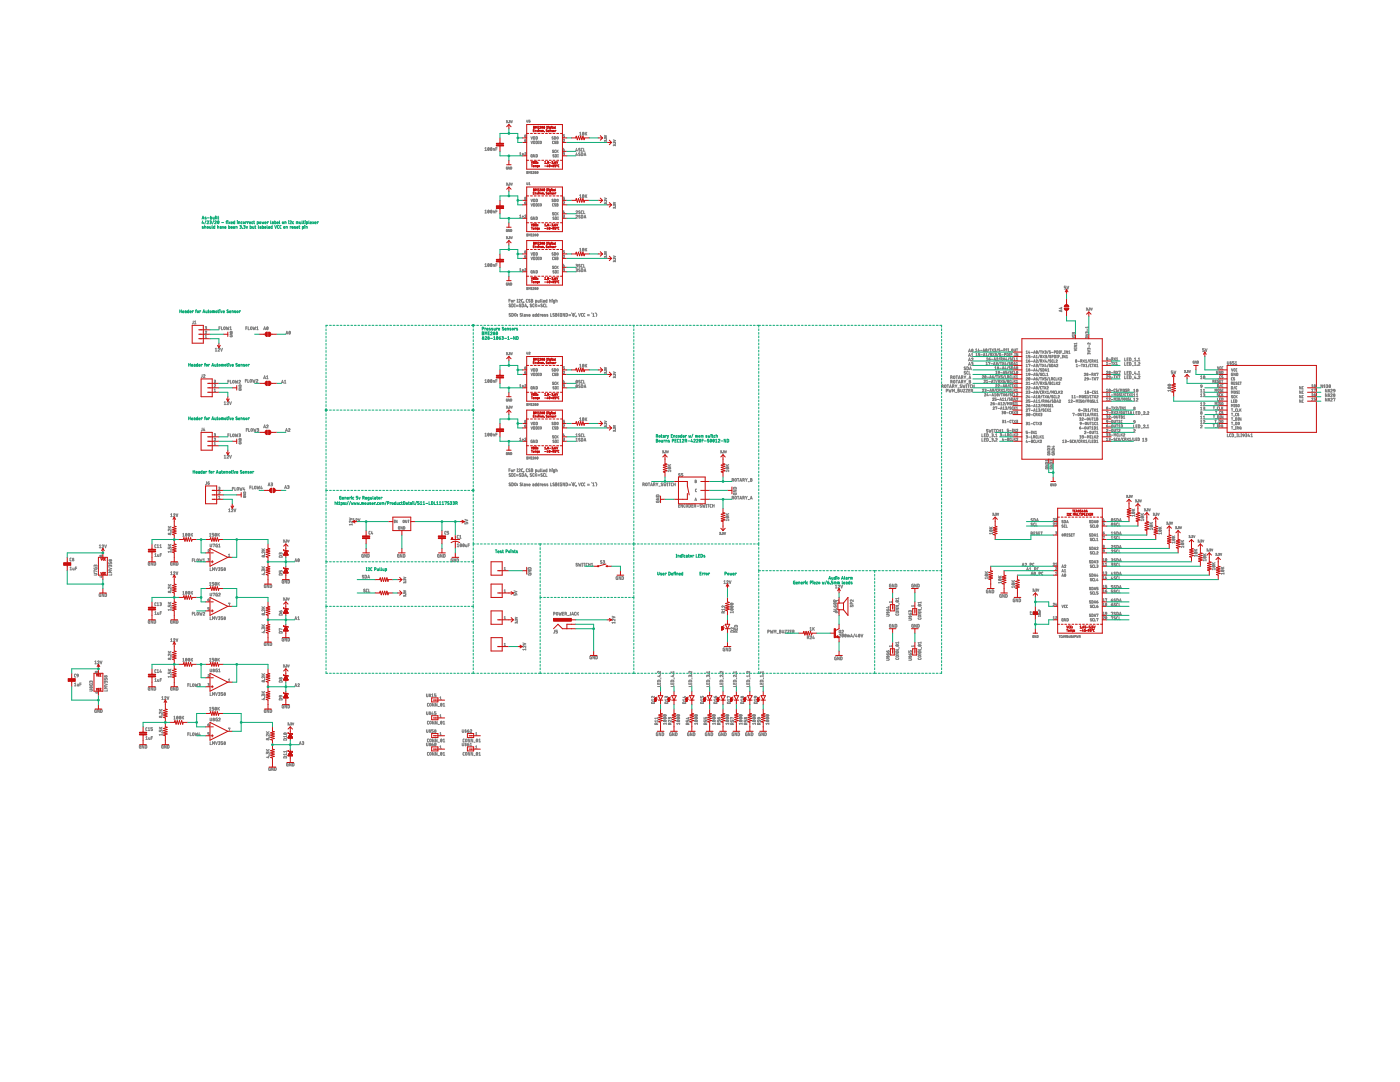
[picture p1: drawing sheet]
<svg xmlns="http://www.w3.org/2000/svg" width="279mm" height="216mm" viewBox="0 0 279 216" stroke-linecap="round" stroke-linejoin="round" font-family="sans-serif">
<g fill="none" stroke="#808080" stroke-width=".2">
<path d="M96.8 29.6l.1-.1v.5M96.8 30h.3M97.4 29.5a.23 .23 0 0 1 .2 .2 .23 .23 0 0 1-.2 .3zM97.6 29.6l-.2 .3M98 29.5a.23 .23 0 0 1 .2 .2 .23 .23 0 0 1-.3 .3zM98.1 29.6l-.2 .3M98.4 30v-.3h.3v.3M99 29.7h.2M99.2 29.5h-.2v.5M101 36.5l.3 .1-.2 .1M101 24.1h.3l-.2 .2M101.2 36.7l.1 .2h-.3"/>
<path d="M101.2 24.3l.1 .1-.3 .1M101.3 33.3l-.3 .1v.3h.3l-.1-.2M101.4 24.5h.1M101.4 36.9h.1M101.6 36.5l.2 .1-.1 .1M101.6 24.1h.2l-.1 .2M101.6 36.7h.1M101.6 24.3h.1M101.7 33.3v.4l-.2-.4v.4M101.7 36.7l.1 .2h-.2M101.7 24.3l.1 .1-.2 .1M101.9 33.3l.2 .1-.1 .3h-.1z"/>
<path d="M102 36.5l.1 .4 .2-.4M102 24.1l.1 .4 .2-.4M103.7 30.6l.1-.1v.4M103.7 30.9h.3M104.2 30.7l.2 .1M104.4 30.6v.2M104.4 30.8v.1M104.4 30.8l-.2 .1M104.5 30.7l-.1 .1M104.7 30.6l.2-.1 .1 .1-.3 .3h.3M104.7 28h.2v.2h-.2zM104.9 27.8l-.2 .2"/>
<path d="M105.1 34.2l.2 .1v.3h-.2zM105.1 36.4l.1 .5 .1-.1 .1-.4M105.1 24l.1 .4 .1-.1 .1-.3M105.1 34.4h.2M105.5 34.6v-.4l.2 .3 .1-.3v.4M105.6 36.5l.1-.1v.5M105.6 36.9h.2M105.8 24h-.2v.2l.2 .1-.2 .1M106 39.8l.1 .4 .2-.4M106 28.2l.1 .5 .2-.5M106 27.3l.1 .5 .2-.5M106 34.4h.2"/>
<path d="M106.2 34.2h-.2v.4h.2M106.2 30.8l-.2 .1v.4h.2v-.2M106.3 34.3l.2-.1 .1 .2-.3 .2h.3M106.5 39.8h.2v.4h-.2zM106.5 28.2h.2v.4l-.2 .1zM106.5 27.3h.2v.4l-.2 .1zM106.7 30.8v.5l-.2-.5v.5M107 39.8h.3l-.1 .4h-.2zM107 30.8l.3 .1-.1 .4h-.2zM107 28.2h.3l-.1 .4-.2 .1zM107 27.3h.3l-.1 .4-.2 .1zM107.2 34.2l.2 .2-.1 .2z"/>
<path d="M107.4 34.3l-.2 .2M107.5 28.2h.1M107.5 28.7h.1M107.5 28.2v.5M107.8 28.2h.2l-.1 .5-.1-.1zM110.4 39.8l-.2 .1 .2 .3h-.2M110.4 27.3l-.2 .1 .2 .3h-.2M110.5 28.2l-.2 .1v.3l.2 .1M110.5 30l-.2 .1 .2 .3h-.3M110.6 30.9h-.3l.3 .4h-.3M110.6 39.8h.3l-.1 .4h-.2zM110.6 27.3h.3l-.1 .4-.2 .1z"/>
<path d="M110.8 30.8l.3 .1-.1 .4h-.2zM110.9 28.2l-.2 .1 .2 .3h-.3M110.9 30l-.2 .1v.3h.2M111.1 28.2l.3 .1v.3l-.3 .1zM111.1 30v.4M111.1 28.4h.2M111.2 39.8h.2l-.1 .4-.2-.1zM111.2 27.3h.2l-.1 .5-.2-.2zM111.2 30.1l.2 .3M111.3 31.3h.1M111.3 30.8h.1M111.4 30.8v.5"/>
<path d="M111.4 30l-.3 .2M112.4 30.5h.2l-.2 .2M112.4 27.9l.2-.1-.2 .5h.3M112.5 29.6l-.1 .4h.3M112.5 30.7l.1 .1-.2 .1M112.6 29.8v.3M112.7 39.3h-.3v.3l.3 .1-.1 .1h-.2M112.7 27.3l-.3 .1M112.7 26.9h-.3v.2l.3 .1M112.7 27.2v.1M115.1 29.6l-.2 .4h.4M115.1 30.5l-.2 .4h.4"/>
<path d="M115.2 29.9v.3M115.2 30.8v.3M115.7 26.5l.1-.1v.6M115.7 39l.1-.1v.5M115.7 39.4h.3M115.7 27h.3M115.8 30.5h-.3v.1l.3 .4h-.3M115.8 29.7h-.3l.3 .4h-.3M116 30.5l.3 .1-.1 .4-.2 .1zM116.2 29.6l-.2 .1v.4l.2 .1M116.3 38.9a.23 .23 0 0 1 .2 .2 .23 .23 0 0 1-.2 .2zM116.3 26.4a.23 .23 0 0 1 .2 .3 .23 .23 0 0 1-.2 .2z"/>
<path d="M116.5 29.6v.6h.2M116.5 39l-.3 .3M116.5 26.5l-.3 .3M116.6 31.1l.2-.6 .1 .6M116.6 30.9h.3M116.8 26.4v.6M116.8 38.9v.5M116.9 39.1l.2 .3M116.9 26.6l.2 .4M117.1 38.9l-.3 .3M117.1 26.4l-.3 .4M120.6 39.5l.5 .1-.5 .2"/>
<path d="M120.6 27l.5 .2-.5 .1M120.8 28.1l.2-.1 .1 .2M120.8 28.1l-.2-.1v.2M120.8 27.5l.2-.1 .1 .3M120.8 27.5l-.1-.1-.1 .3M120.8 27.5v.1M120.8 28.1v.1M121.1 27.8h.1M122.4 27.9l.4 .1-.4 .2M122.6 29l.1-.1 .1 .2M122.6 29l-.2-.1v.2M122.6 28.4l.1-.1 .1 .3"/>
<path d="M122.6 28.5l-.1-.2-.1 .3M122.6 29v.1M122.8 28.7h.1M96.8 42.1l.1-.2v.6M96.8 52.7l.1-.1v.6M96.8 42.5h.3M96.8 53.2h.3M97.4 52.7a.22 .22 0 0 1 .2 .2 .22 .22 0 0 1-.2 .2zM97.4 42a.23 .23 0 0 1 .2 .2 .23 .23 0 0 1-.2 .2zM97.6 42.1l-.2 .3M97.6 52.7l-.2 .4M97.9 52.7l.1-.1a.23 .23 0 0 1 .2 .3 .23 .23 0 0 1-.3 .2z"/>
<path d="M98 42a.23 .23 0 0 1 .2 .2 .23 .23 0 0 1-.3 .2zM98.1 42.1l-.2 .3M98.1 52.7l-.2 .4M98.4 42.5v-.4h.3v.4M98.4 53.2v-.4h.3v.4M99 42.2h.2M99 52.9h.2M99.2 41.9h-.2v.6M99.2 52.6h-.2v.6M101 47.2l.3 .1-.2 .1M101.2 47.4l.1 .1-.3 .1M101.3 45.8l-.3 .1v.3h.3l-.1-.2"/>
<path d="M101.3 56.5l-.3 .1v.2l.3 .1-.1-.2M101.4 47.6h.1M101.6 60h.2M101.6 47.2l.2 .1-.1 .1M101.6 47.4h.1M101.7 45.8v.4l-.2-.4v.4M101.7 56.5v.4l-.2-.4v.4M101.7 47.4l.1 .1-.2 .1M101.8 59.7h-.2v.6M101.9 45.8l.2 .1-.1 .3h-.1zM101.9 56.5l.2 .1-.1 .3h-.1zM102 47.2l.1 .4 .2-.4"/>
<path d="M102.7 60l-.2-.1v.4M103.2 59.7h.1M103.3 59.7v.6M103.5 59.9a.16 .16 0 0 1 .2-.2 .16 .16 0 0 1 .1 .3l-.3 .3h.3M103.7 43l.1-.1v.5M103.7 53.7l.1-.1v.5M103.7 43.4h.3M103.7 54.1h.3M104.2 43.2h.2M104.2 53.8l.2 .1M104.3 59.7l-.2 .2v.3l.2 .1M104.4 43.1v.1"/>
<path d="M104.4 53.7v.2M104.4 43.2v.1M104.4 43.2l-.2 .1M104.4 53.9v.1M104.4 53.9l-.2 .1M104.5 43.2h-.1M104.5 53.8l-.1 .1M104.7 43h.3l-.3 .4h.3M104.7 40.5h.2v.2h-.2zM104.7 53.7h.3l-.3 .4h.3M104.7 51.1l.3 .1-.1 .2zM104.9 40.2l-.2 .3"/>
<path d="M104.9 50.9l-.2 .2M105.1 46.7l.2 .1v.3h-.2zM105.1 57.4h.2v.4h-.2zM105.1 46.9h.2M105.1 57.6h.2M105.3 59.7l-.3 .2 .1 .3 .2 .1M105.5 47.1v-.4l.2 .2 .1-.2v.4M105.5 57.8v-.4l.2 .2 .1-.2v.4M105.8 59.8l-.3 .1 .3 .3h-.3M106 40.6l.1 .5 .2-.5M106 51.3l.1 .5 .2-.5M106 50.4l.1 .5 .2-.5"/>
<path d="M106 59.7l.3 .1-.1 .2 .1 .1v.2h-.3zM106 60h.2M106 46.9h.2M106 57.6h.2M106.2 46.7h-.2v.4h.2M106.2 57.4h-.2v.4h.2M106.2 43.3l-.2 .1 .1 .4h.1v-.3M106.2 54l-.2 .1 .1 .4h.1v-.3M106.3 46.8l.2-.1-.2 .4h.3M106.3 57.5l.2-.1-.2 .4h.3M106.5 40.6l.2 .1v.4h-.2zM106.5 51.3l.2 .1v.4h-.2z"/>
<path d="M106.5 50.4l.2 .1v.4h-.2zM106.7 43.3v.5l-.2-.5v.5M106.7 54v.5l-.2-.5v.5M107 43.3l.3 .1-.1 .4h-.2zM107 40.6l.3 .1-.1 .4h-.2zM107 54l.3 .1-.1 .4h-.2zM107 51.3l.3 .1-.1 .4h-.2zM107 50.4l.3 .1-.1 .4h-.2zM107.2 46.7l.2 .2-.1 .2zM107.2 57.4l.2 .2-.1 .2zM107.4 59.9v.4h.2v-.4M107.4 46.8l-.2 .2"/>
<path d="M107.4 57.5l-.2 .2M107.5 51.8h.1M107.5 40.6h.1M107.5 41.1h.1M107.5 51.3h.1M107.5 40.6v.5M107.5 51.3v.5M107.8 40.7h.2l-.1 .4h-.1zM107.8 51.4h.2l-.1 .4h-.1zM107.8 59.7l.1 .6M108.1 59.7l.1 .6M109.2 59.7v.6h-.3v-.3l.3-.1"/>
<path d="M109.7 59.9h.2l.1 .4M109.7 59.7v.6M110.2 59.7v.1M110.2 59.9v.4M110.2 59.7h.1M110.2 59.8h.1M110.4 50.5h-.2l.2 .4-.2-.1M110.5 40.6l-.2 .1v.4h.2M110.5 51.3l-.2 .1v.4h.2M110.5 42.5h-.2l.2 .3h-.3M110.5 53.1l-.2 .1 .2 .3h-.3M110.6 43.3l-.3 .1 .3 .4-.3-.1"/>
<path d="M110.6 54l-.3 .1 .3 .3h-.3M110.6 50.4l.3 .1-.1 .4h-.2zM110.8 43.3l.3 .1-.1 .4h-.2zM110.8 54l.3 .1-.1 .4h-.2zM110.9 40.7h-.2l.2 .4h-.3M110.9 51.4h-.2l.2 .4-.3-.1M110.9 59.9h.3v.4M110.9 42.4l-.2 .1v.3l.2 .1M110.9 53.1l-.2 .1v.3l.2 .1M110.9 59.7v.6M111.1 40.6l.3 .1v.4h-.3zM111.1 51.3l.3 .1-.1 .4h-.2z"/>
<path d="M111.1 42.4v.5M111.1 53.1v.5M111.1 40.9h.2M111.1 51.5h.2M111.2 50.5h.2l-.1 .4-.2-.1zM111.2 42.6l.2 .3M111.2 53.3l.2 .3M111.3 43.8h.1M111.3 43.3h.1M111.3 54.5h.1M111.3 54h.1M111.4 43.3v.5"/>
<path d="M111.4 54v.5M111.4 42.4l-.3 .3M111.4 53.1l-.3 .3M112.4 42.9l.2 .1-.2 .1M112.4 40.3h.2l-.2 .4h.3M112.4 53.6l.2 .1-.2 .1M112.4 51h.2l-.2 .4h.3M112.5 42l-.1 .4h.3M112.5 52.7l-.1 .4h.3M112.5 43.1l.1 .2-.2 .1M112.5 53.8l.1 .2-.2 .1M112.6 42.3v.2"/>
<path d="M112.6 53v.2M112.7 50h-.3v.2l.3 .2-.3 .1M114.9 43.1l.3-.1 .1 .2-.4 .3h.4M114.9 42.2l.3-.1 .1 .2-.4 .3h.4M114.9 53.6l.3 .1-.1 .2M114.9 52.7l.3 .1-.1 .2M115 53.9h.1M115 53h.1M115.1 53.9l.2 .2-.4 .1M115.1 53l.2 .2-.4 .1M115.7 49.7l.1-.1v.5M115.7 50.1h.3"/>
<path d="M115.8 43l-.3 .1 .3 .4h-.3M115.8 42.1l-.3 .1 .3 .4-.3-.1M115.8 53.7l-.3 .1 .3 .3h-.3M115.8 52.8l-.3 .1 .3 .4-.3-.1M116 42.9l.3 .1-.1 .5h-.2zM116 53.6l.3 .1-.1 .5h-.2zM116.2 42.1l-.2 .1v.4h.2M116.2 52.7l-.2 .2v.4h.2M116.3 49.6a.23 .23 0 0 1 .2 .2 .23 .23 0 0 1-.2 .2zM116.5 42.1v.5h.2M116.5 52.7v.6h.2M116.5 49.7l-.3 .3"/>
<path d="M116.6 43.5l.2-.6 .1 .6M116.6 54.2l.2-.6 .1 .6M116.6 43.4h.3M116.6 54.1h.3M116.8 49.6v.5M116.9 49.8l.2 .3M117.1 49.6l-.3 .3M120.6 50.2l.5 .1-.5 .1M120.8 40.6l.2-.1 .1 .2M120.8 40.6l-.2-.1v.2M120.8 40l.2-.1 .1 .2M120.8 40.1l-.1-.2-.1 .2"/>
<path d="M120.8 51.2l.2-.1 .1 .3M120.8 51.2l-.1-.1-.1 .3M120.8 50.7l.2-.1 .1 .2M120.8 50.7l-.2-.1v.2M120.8 40.6h.1M120.8 50.7v.1M120.8 51.2v.1M121.1 40.3h.1M121 51h.1M121.1 51h.1M122.4 40.4l.4 .1-.4 .1M122.4 51.1l.4 .1-.4 .1"/>
<path d="M122.6 41.5l.1-.1 .1 .2M122.6 41.4h-.2v.2M122.6 40.9l.1-.1 .1 .2M122.6 41l-.1-.2-.1 .2M122.6 52.2l.1-.2 .1 .3M122.6 52.2l-.1-.2-.1 .3M122.6 51.6l.1-.1 .1 .2M122.6 51.6l-.1-.1-.1 .2M122.6 41.4v.1M122.8 41.2h.1M122.8 51.9h.1M212.7 57.1h-.3v.3l.3 .1v.2h-.3"/>
<path d="M212.9 57.1l.2 .6 .2-.6M38.6 64.1l-.1 .5h-.1M38.8 64.6h.3M38.8 64.2l.2-.1v.5M40.3 74.7v.5l-.1 .1M40.6 74.9l.3-.1-.3 .5h.3M41 66.2l.2-.1-.2 .4h.2M41 65.2h.2l-.1 .2M41 67.1l.1-.1v.4M41 67.4h.2M41 65.4h.1M41.1 65.4l.1 .2-.2 .1"/>
<path d="M42.8 76.9l.2-.1-.2 .4h.2M42.8 75.9h.2l-.1 .2M42.8 78.1h.2M42.8 77.7l.1-.1v.5M42.8 76.1h.1M42.9 76.1l.1 .1-.2 .1M43 69.6l.1-.1v.6M43 70.1h.3M43.5 69.6a.15 .15 0 0 1 .2-.1 .15 .15 0 0 1 .1 .2l-.3 .4h.3M43.7 65.5h.3M44 65.2h-.3v.6M44 69.5l.2 .6 .2-.6"/>
<path d="M44.2 65.2v.6h.2M44.7 65.2l.3 .2-.1 .4-.3-.2zM45.2 65.2l.1 .6 .1-.4 .2 .4 .1-.6M45.5 76.1h.2M45.7 75.9h-.2v.6M45.9 65.8h.3M45.9 65.3l.1-.1v.6M45.9 67l.1 .2h.3v-.2l-.2 .1M45.9 66.5h.4l-.4 .3h.4M46 75.9v.6h.2M46 66.1h.3v.3h-.4zM46.5 76h.2l-.1 .5-.2-.2z"/>
<path d="M46.9 75.9l.2 .6 .1-.4 .1 .4 .2-.6M47.7 76a.16 .16 0 0 1 .2-.1 .16 .16 0 0 1 0 .2l-.2 .4h.3M47.7 77.7v.2h.4v-.2h-.2M47.7 77.2h.4l-.4 .3h.4M47.7 76.9l.4-.1v.2h-.4zM49 76h.2M49.1 65.5h.2M49.2 75.7h-.2v.6M49.3 65.2h-.2v.6M49.4 75.7v.6h.3M49.5 65.2v.6h.3M49.9 75.8h.3l-.1 .5-.2-.2z"/>
<path d="M50 65.3l.2-.1 .1 .2-.1 .4-.2-.1zM50.4 75.7l.1 .6 .2-.4 .1 .4 .1-.6M50.5 65.2l.1 .6 .2-.4 .1 .4 .1-.6M51.1 75.8a.16 .16 0 0 1 .3-.1 .16 .16 0 0 1 0 .3l-.3 .3h.4M51.2 65.8h.3M51.2 65.3l.2-.1v.6M52.6 75.6l.2-.6 .2 .6M52.6 65.8l.2-.6 .2 .6M52.7 75.4h.3M52.7 65.6h.3M53.2 75.1l.2-.1v.6M53.2 75.6h.3"/>
<path d="M53.3 65.2a.23 .23 0 0 1 .2 .3 .23 .23 0 0 1-.2 .2zM53.5 65.3l-.3 .4M56.2 76.5l.2-.6 .2 .6M56.2 76.3h.3M56.8 76l.1-.1v.6M56.8 76.5h.3M57.1 66.7l.2-.6 .1 .6M57.1 66.5h.3M57.7 66.1a.23 .23 0 0 1 .3 .3 .23 .23 0 0 1-.3 .2zM57.9 66.2l-.2 .3M96.8 75.9l.1-.1v.5M96.8 76.3h.3"/>
<path d="M97.4 75.8a.23 .23 0 0 1 .2 .2 .23 .23 0 0 1-.2 .2zM97.6 75.9l-.2 .3M98 75.8a.23 .23 0 0 1 .2 .2 .23 .23 0 0 1-.3 .2zM98.1 75.9l-.2 .3M98.4 76.3v-.4l.3 .1v.3M99 76h.2M99.2 75.8h-.2v.5M101 70.4h.3l-.2 .1M101.2 70.5l.1 .2-.3 .1M101.3 79.6l-.3 .1v.3h.3l-.1-.2M101.4 70.8h.1M101.6 70.4h.2l-.1 .1"/>
<path d="M101.6 70.5h.1M101.7 79.6v.4l-.2-.4v.4M101.7 70.5l.1 .2-.2 .1M101.9 60.7l-.3 .1 .3 .4h-.3M101.9 62.6l-.2-.1-.1 .2 .3 .4-.3-.1M101.9 79.6l.2 .1-.1 .3h-.1zM102 70.4l.1 .4 .2-.4M102.1 60.7h.3v.5h-.3zM102.1 62.5l.3 .1v.5h-.3zM102.7 60.7h.1M102.7 61.2h.1M102.7 62.6h.3l-.1 .5-.2-.1z"/>
<path d="M102.7 60.7v.5M103 61.1h.4M103 60.9h.4M103.2 60.3h.1M103.3 62.8h.1M103.3 63h.1M103.7 77.2h.3M103.7 76.9l.1-.1v.4M103.9 60.7l-.2 .1 .2 .4h-.3M104.1 62.6l-.2-.1-.1 .2 .3 .4-.3-.1M104.2 60.7h.3l-.1 .5h-.2zM104.2 77h.2"/>
<path d="M104.3 62.5l.1 .6M104.4 76.9v.1M104.4 77v.2M104.4 77l-.2 .2M104.5 60.3h.1M104.5 77h-.1M104.5 60.3v.1M104.6 62.7l.2 .1v.3h-.2v-.2h.2M104.7 76.9l.3-.1-.3 .4h.3M104.7 74.3h.2v.2h-.2zM104.7 61.2l.2-.5 .2 .5M104.8 61.1h.3"/>
<path d="M104.9 74.1l-.2 .2M105.1 62.7l.1 .4 .1-.4M105.1 70.3l.1 .4 .1-.1 .1-.3M105.3 61.2h.1M105.3 61.2v.2M105.5 62.9h.3l-.1-.1h-.1l-.1 .3h.3M105.6 70.4l.2-.1-.2 .4h.2M106 74.5l.1 .5 .2-.5M106 73.6l.1 .5 .2-.5M106.1 60.7h-.2l-.1 .2 .3 .3h-.3M106.2 77.1l-.2 .1v.4h.2v-.3M106.3 62.7l.3 .1v.3h-.3v-.2h.3"/>
<path d="M106.5 74.5h.2v.4l-.2 .1zM106.5 73.6h.2v.4l-.2 .1zM106.6 60.7l-.3 .1v.4h.3M106.7 77.1v.5l-.2-.5v.5M106.8 60.7v.5M106.9 60.3h.2v-.4h-.2v.6M106.9 60.9l.2 .3M107 77.1l.3 .1v.4h-.2h-.1zM107 74.5h.3l-.1 .4-.2 .1zM107 73.6h.3l-.1 .4-.2 .1zM107 62.5v.6h-.2v-.4h.2M107.1 60.7l-.3 .3"/>
<path d="M107.3 61.1h.4M107.3 60.9h.4M107.5 74.5h.1M107.5 75h.1M107.5 62.5v.6h-.1l-.1-.3 .2-.1M107.5 74.5v.5M107.8 74.5h.2l-.1 .5-.1-.1zM108 62.8l-.2-.1v.4M108.2 62.9h.2v-.1h-.2v.3h.2M108.2 60.7h-.2l-.1 .2 .3 .3h-.3M108.4 60.1h.3l-.1-.2-.1 .1-.1 .3h.3M108.7 60.7l-.2 .1v.4h.2"/>
<path d="M108.9 62.8h-.3l.3 .3h-.3M108.9 60.7v.5h.3M109.3 62.8h-.2l.3 .2-.3 .1M109.9 62.5v.6h.3M110.4 73.6l-.2 .1 .2 .3h-.2M110.5 74.5l-.2 .1v.3l.2 .1M110.5 76.3h-.2l.2 .4h-.3M110.6 77.2h-.3l.3 .4h-.3M110.6 62.6l-.2-.1-.1 .2 .3 .4-.3-.1M110.6 73.6h.3l-.1 .4-.2 .1zM110.7 60.3h-.3v-.3l.3-.1v.5l-.3 .1M110.8 77.1l.3 .1-.1 .4h-.2z"/>
<path d="M110.9 62.5l.3 .1-.2 .2 .2 .2-.2 .1h-.1zM110.9 74.5l-.2 .1 .2 .3h-.3M110.9 62.8h.1M110.9 76.2l-.2 .1v.4h.2M111.1 74.5h.3v.4l-.3 .1zM111.1 76.2v.5M111.1 74.7h.2M111.2 73.6h.2l-.1 .5-.2-.2zM111.2 76.4l.2 .3M111.3 77.6h.1M111.3 77.1h.1M111.4 77.1v.5"/>
<path d="M111.4 76.2l-.3 .3M111.5 62.5l-.1 .3 .1 .4M112.1 62.5l-.3 .2v.4h.3v-.3h-.1M112.4 76.8h.2l-.2 .2M112.4 74.2l.2-.1-.2 .5h.3M112.5 75.9l-.1 .3h.3M112.5 77l.1 .1-.2 .1M112.6 76.1v.2M112.7 73.2h-.3v.2l.3 .1-.3 .2M112.7 62.5v.6l-.3-.6v.6M112.9 62.5l.3 .1v.5h-.3zM113.5 63h.4"/>
<path d="M113.5 62.8h.4M114.1 62.4v.1M114.3 62.6h.1a.23 .23 0 0 1 .2 .2 .23 .23 0 0 1-.3 .2zM114.6 62.7l-.3 .3M114.8 62.4v.1M115 63.1h.1M115 63.1l-.1 .1M115 76.8a.23 .23 0 0 1 .3 .3 .23 .23 0 0 1-.3 .2zM115 75.9a.24 .24 0 0 1 .3 .3 .24 .24 0 0 1-.3 .2zM115.2 76.9l-.2 .3M115.2 76l-.2 .3M115.5 62.5l.2 .6 .1-.6"/>
<path d="M115.7 72.8l.1-.1v.6M115.7 73.3h.3M115.8 76.8l-.3 .1 .3 .4h-.3M115.8 75.9l-.3 .1 .3 .4h-.3M116 76.8l.3 .1-.1 .4h-.2zM116.2 75.9l-.2 .1v.4l.2 .1M116.3 62.5l-.3 .2 .1 .4h.2M116.3 72.7a.23 .23 0 0 1 .2 .3 .23 .23 0 0 1-.2 .2zM116.5 75.9v.6h.2M116.5 72.8l-.3 .3M116.6 77.3l.2-.5 .1 .5M116.6 77.2h.3"/>
<path d="M116.7 62.5l-.2 .2v.4h.2M116.8 72.7v.6M116.9 72.9l.2 .4M117.1 72.7l-.3 .3M117.2 63h.4M117.2 62.8h.4M118.1 62.4v.1M118.3 62.7l.1-.2v.6M118.3 63.1h.3M118.8 62.4v.1M119 62.5l.1 .3-.1 .4M120.6 73.3l.5 .1-.5 .2"/>
<path d="M120.8 74.4l.2-.1 .1 .2M120.8 74.4l-.2-.1v.2M120.8 73.8l.2-.1 .1 .3M120.8 73.9l-.1-.2-.1 .3M120.8 74.4v.1M121.1 74.1h.1M122.4 74.2l.4 .1-.4 .2M122.6 75.3l.1-.1 .1 .2M122.6 75.3l-.2-.1v.2M122.6 74.7l.1-.1 .1 .2M122.6 74.8l-.1-.2-.1 .2M122.6 75.3v.1"/>
<path d="M122.8 75h.1M188 77.1h.2v-.3h-.2v.5M188.2 77.1l.1 .2M188.5 76.9h.3l-.1 .4-.2-.1zM188.8 78h.3v-.3h-.3v.5M189 76.8h.3M189.2 76.8v.5M189.3 77.7l.2 .5 .1-.3 .1 .3 .1-.5M189.5 77.3l.2-.5 .2 .5M189.5 77.2h.3M189.7 75.3h.3v-.3h-.3v.6M189.7 76.2h.3v-.3h-.3v.6"/>
<path d="M189.9 75.3l.2 .3M189.9 76.2l.2 .3M190.1 78.2v-.5l.2 .3 .2-.3v.5M190.1 77.1h.2v-.3h-.2v.5M190.3 77.1l.1 .2M190.3 75.1h.3l-.1 .5-.2-.2zM190.3 76h.3l-.1 .5-.2-.2zM190.6 76.8l.2 .2M190.7 78.3h.2M190.8 75h.3M190.8 77v.3M190.8 75.9h.3"/>
<path d="M190.9 75v.6M190.9 75.9v.6M191 76.8l-.2 .2M191.2 77.4h.2M191.2 77.7l.3 .1-.1 .4h-.2zM191.2 77.9h.1M191.3 75.6l.2-.6 .1 .6M191.3 76.5l.2-.6 .1 .6M191.3 76.3h.3M191.3 75.4h.3M191.7 77.7l.1 .5 .2-.1v-.4M191.9 76.8l-.3 .1 .3 .4h-.3"/>
<path d="M191.9 75.3h.2v-.3h-.2v.6M191.9 76.2h.2v-.3h-.2v.6M192.1 75.3l.1 .3M192.1 76.2l.1 .3M192.1 76.8l.1 .5 .2-.3 .1 .3 .1-.5M192.3 77.7h.3l-.3 .5h.3M192.4 75l.2 .3M192.4 75.9l.2 .3M192.6 75.3v.3M192.6 76.2v.3M192.7 74.2l-.2-.1-.1 .2 .3 .3h-.3M192.7 73.3l-.2-.1-.1 .2 .3 .3h-.3"/>
<path d="M192.8 75l-.2 .3M192.8 75.9l-.2 .3M192.8 77.7h.3l-.3 .5h.3M192.8 77.3h.1M192.8 76.8h.1M192.9 76.8v.5M192.9 76.5h.3M192.9 75.6h.3M193 73.2l.3 .1-.1 .5h-.2zM193.1 76.8h.3M193.2 74.1l-.3 .1 .1 .4 .2 .1M193.3 76.8v.5"/>
<path d="M193.3 72l.2-.6 .2 .6M193.3 71.1l.2-.6 .2 .6M193.3 70.2l.2-.5 .2 .5M193.3 72.9l.2-.6 .2 .6M193.3 77.9h.2M193.3 72.7h.3M193.3 70.1h.3M193.3 71.9h.3M193.3 71h.3M193.4 75.6l.1-.6 .2 .6M193.4 74.1v.6h.3M193.4 75.9l.3 .1v.4l-.3 .1z"/>
<path d="M193.4 75.4h.3M193.4 76.1h.2M193.5 73.8l.2-.6 .2 .6M193.5 73.6h.3M193.6 77.7h-.3v.5h.3M193.8 78h.2M193.9 71.6l.2-.1 .1 .1-.3 .4h.3M193.9 72.3h.2v.3M193.9 71.1h.3M193.9 70.7l.1-.2v.6M193.9 76.8l-.3 .1 .1 .4h.2M193.9 72.6h.2"/>
<path d="M194 78l.1-.2-.3-.1v.5M194 69.7a.23 .23 0 0 1 .2 .2 .23 .23 0 0 1-.3 .2zM194 78l.1 .2M194 72.6l.2 .2-.3 .1M194.1 77h.3M194.1 76.8v.5M194.2 69.8l-.3 .3M194.4 76.8v.5M194.7 69.7l.1-.1v.5M194.7 70.1h.3M194.8 70.6l.1-.1v.5M194.8 71h.3"/>
<path d="M195.3 69.6l-.1 .4h.3M195.4 69.9v.2M195.5 70.5h-.2v.2l.2 .1v.2h-.2M195.7 69.9h.3M195.7 70.8h.4M196 75.1l.3-.1-.3 .5h.3M196 77.7h.3l-.3 .4h.3M196.2 70.1l.1-.5 .2 .5M196.2 70h.3M196.3 71l.1-.5 .2 .5M196.3 70.9h.2M196.4 76l.2-.1-.2 .4h.2"/>
<path d="M196.5 78.6h.2l-.2 .4h.3M196.5 77.6l.3 .1-.1 .2M196.6 75h.1v.4a.22 .22 0 0 1-.3-.1 .22 .22 0 0 1 .2-.3zM196.6 77.9h.1M196.7 77.9l.1 .1-.3 .1M196.7 75.1l-.2 .2M196.8 69.6a.2 .2 0 0 1 .2 .3 .2 .2 0 0 1-.3 .1zM196.8 71h.2M196.8 70.6l.1-.1v.5M196.8 72.4l.1-.1v.5M196.8 72.8h.3M196.8 76.3h.3"/>
<path d="M196.8 76l.2-.1v.4M196.9 71.5l.1-.1v.5M196.9 71.9h.3M196.9 69.7l-.2 .3M197 75.3h.3M197 77.9h.3M197.1 78.5l-.1 .4h.2M197.2 78.8v.2M197.3 72.3h.2l-.1 .5M197.3 76.2h.4M197.4 71.6l.2 .1M197.4 71.6l.1 .3 .1-.1"/>
<path d="M197.4 69.6l-.3 .6M197.4 70.5l-.2 .6M197.4 78.8h.4M197.5 75.5l.2-.5 .1 .5M197.5 69.6h.3M197.5 78.1l.2-.5 .2 .5M197.5 75.3h.3M197.6 78h.2M197.6 71.4l-.2 .2M197.6 70.8h.3v-.3h-.3v.5M197.6 71.7v.1M197.7 69.6v.5"/>
<path d="M197.8 72.6h.3M197.8 70.8l.1 .2M197.8 71.7h.4M197.8 76.3l.2-.4 .2 .4M197.9 76.2h.2M198 69.6l.3 .5M198 79l.1-.5 .2 .5M198 75.2l.3 .1M198 75.2l.1 .2 .2-.1M198 78.9h.2M198 77.8l.3 .1M198 77.8l.2-.2 .1 .3"/>
<path d="M198 77.8h.1M198.1 79.5h.2l-.2 .4h.3M198.1 70.5l.3 .5M198.2 75l-.2 .2M198.3 69.6l-.3 .5M198.3 72.8l.1-.5 .2 .5M198.3 75.3h.1M198.3 77.9l-.2 .2M198.3 72.7h.2M198.4 75.9h.2l-.1 .4M198.4 71.9l.1-.5 .2 .5M198.4 71.8h.2"/>
<path d="M198.4 70.5l-.3 .5M198.5 69.6l.2 .1-.2 .1M198.5 79h.2M198.5 78.6l.1-.1v.5M198.5 73.7h.3M198.5 73.3l.2-.1v.5M198.6 69.8l.1 .2-.2 .1M198.6 70.5l.3 .1-.3 .1M198.7 76.9l.2-.1 .1 .1-.3 .3h.3M198.7 74.9l-.2 .6M198.7 77.6l-.2 .6M198.7 70.7l.2 .2-.3 .1"/>
<path d="M198.7 74.6h.3M198.7 74.2l.2-.1v.5M198.8 72.3h.2l-.1 .2M198.8 79.4h-.3v.2l.3 .1v.2h-.3M198.8 72.5h.1M198.8 75h.3M198.9 71.5h.2l-.2 .4h.2M198.9 72.5l.1 .2-.2 .1M199 75v.5M199 78.6v-.1a.2 .2 0 0 1 .2 .3 .2 .2 0 0 1-.2 .2zM199 75.8l-.2 .6M199 79.7h.4"/>
<path d="M199.1 77.6l-.2 .1v.4h.2M199.1 69.6l-.2 .6M199.2 76.9l.2-.1v.1l-.2 .3h.3M199.2 78.6l-.2 .3M199.2 74.1h.3v.2h-.2zM199.2 76.1l.3-.2h-.3v.4M199.3 75l.3 .5M199.3 70.5l-.2 .6M199.3 77.9h.2M199.4 76.1l.1 .2M199.5 77.9l.1-.2-.3-.1v.5M199.5 72.2l-.3 .6"/>
<path d="M199.5 74.3l-.2 .3M199.5 77.9l.1 .2M199.5 73.5h.3M199.5 69.7l-.1-.1-.1 .2 .3 .3-.3-.1M199.5 71.4l-.2 .5M199.5 79.9l.2-.5 .2 .5M199.6 79.8h.2M199.6 75l-.3 .5M199.6 72.3h.3M199.6 78.5l-.2 .6M199.7 77h.3M199.7 70.5l-.2 .1 .2 .4-.2-.1"/>
<path d="M199.7 74.4h.3M199.7 75.9l.3 .4M199.7 71.7h.2M199.7 72.3v.5M199.8 69.9h.3M199.8 77.6l.3 .5M199.8 78.5h.2M199.9 71.7l.1-.2-.3-.1v.5M199.9 70.8h.3M199.9 71.7l.1 .2M199.9 78.5v.5M200 72.3l.4 .5"/>
<path d="M200 73.7l.2-.5 .2 .5M200 75.9l-.3 .4M200 75h-.2v.2l.2 .1-.2 .2M200 79.9h.3M200 79.5l.2-.1v.5M200.1 73.6h.2M200.1 77.6l-.3 .5M200.2 77.2l.1-.4 .2 .4M200.2 71.4l.3 .5M200.2 74.6l.2-.5 .1 .5M200.2 78.5l.3 .5M200.2 77.1h.2"/>
<path d="M200.2 74.4h.3M200.3 77.7l.1-.1v.5M200.3 78.1h.3M200.3 69.9h.3v-.3h-.3v.5M200.4 72.3l-.4 .5M200.4 74.9l-.2 .6M200.5 70.8h.2v-.3h-.2v.5M200.5 75.9h-.3v.2l.3 .1-.3 .1M200.5 79.9h.3M200.5 71.4l-.3 .5M200.5 78.5l-.3 .5M200.5 79.5l.2-.1v.5"/>
<path d="M200.6 75v.5h.3M200.6 72.3l-.1 .4h.3M200.6 73.2l-.1 .4h.3M200.7 78.7l.3 .1-.1 .2zM200.7 72.6v.2M200.7 73.4v.3M200.8 69.8h.2M200.8 71.4l-.1 .4h.3M200.9 75.8l-.2 .6M200.9 71.7v.2M200.9 78.5l-.2 .2M201 70.5l.2 .1-.1 .4h-.1z"/>
<path d="M201 77.6l-.3 .6M201 74.1h-.3v.2h.3l-.1 .2-.2 .1M201 69.6h-.2v.5M201.1 75.2h.1M201.1 75.9h.2l-.1 .2 .2 .1-.2 .1h-.1zM201.1 76.1h.1M201.2 70.1h.1M201.2 69.6h.1M201.2 75.2l.1-.1-.2-.1v.5M201.2 72.2l-.2 .6M201.2 73.1l-.2 .6M201.2 79.4l-.2 .5"/>
<path d="M201.2 75.2l.1 .3M201.3 69.6v.5M201.4 77.6l-.3 .1v.4h.3M201.4 76.7l-.3 .6M201.4 71.4l-.2 .5M201.4 74l-.2 .6M201.4 78.5l-.2 .6M201.4 70.5h.1M201.4 71h.1M201.5 70.2h.2M201.5 70.5v.5M201.6 72.3h-.2l.2 .4h-.2"/>
<path d="M201.6 73.2h-.2l.2 .4h-.2M201.6 79.5h-.2l.2 .3h-.2M201.8 75l-.3 .1v.3l.3 .1M201.8 75.9l-.3 .1v.3h.3M201.8 76.8l-.3 .1v.3h.3M201.8 77.6l-.3 .1v.4h.3M201.8 70.7h.2M201.8 71.4l-.2 .1 .2 .3h-.3M201.8 74.1l-.2 .1 .2 .3h-.3M201.8 78.6h-.2l.2 .4h-.3M201.9 72.3l.2 .1v.4h-.2zM201.9 73.2l.2 .1-.1 .4h-.1z"/>
<path d="M201.9 79.4l.2 .1v.4h-.2zM201.9 69.7h.2v.4h-.2zM201.9 76.8h.3M202 75.9v.4h.2M202 75v.5h.2M202 77.6v.5h.2M202 70.5h-.2v.5M202 76.8v.4M202.1 71.1h.3M202.2 71.4l-.2 .1v.3l.2 .1M202.2 74.1l-.2 .1v.3l.2 .1M202.2 78.5l-.2 .1v.4h.2"/>
<path d="M202.3 72.8l.2-.5 .1 .5M202.3 73.7l.2-.5 .1 .5M202.3 76.8l.3 .4M202.3 79.9l.2-.5 .1 .5M202.4 69.6l.1 .5h.1v-.5M202.4 79.8h.2M202.4 75v.5M202.4 75.9v.4M202.4 77.6v.5M202.4 72.7h.2M202.4 73.6h.2M202.4 74.1v.5h.2"/>
<path d="M202.4 78.5v.5h.2M202.4 71.4v.5h.2M202.5 75.1l.1 .4M202.5 76.1l.1 .2M202.5 77.8l.1 .3M202.5 70.5h.1M202.5 71h.1M202.6 70.5v.5M202.6 75l-.2 .3M202.6 75.9l-.2 .3M202.6 76.8l-.3 .4M202.6 77.6l-.2 .3"/>
<path d="M202.8 78.6h.3l-.3 .4h.3M202.8 79.5h.3l-.3 .4h.3M202.8 76.3h.3M202.8 77.2h.3M202.8 75.5h.3M202.8 78.1h.3M202.8 69.6h.3M202.8 71.5l.2-.1v.5M202.8 72.4l.2-.1v.5M202.8 75.1l.2-.1v.5M202.8 76l.2-.1v.4M202.8 76.9l.2-.1v.4"/>
<path d="M202.8 77.7l.2-.1v.5M202.8 71.9h.3M202.8 72.8h.3M202.9 73.2l.2 .1v.3a.22 .22 0 0 1-.3-.1 .22 .22 0 0 1 .1-.3zM202.9 74.1h.2v.4a.22 .22 0 0 1-.3-.1 .22 .22 0 0 1 .1-.3zM203 69.6v.5M203.1 73.3l-.2 .3M203.1 74.2l-.2 .2M203.1 70.5v.5l-.3-.5v.5M204.8 75.5l.2-.1-.2 .4h.3M204.8 76.3h.2l-.2 .4h.3M204.8 77.2h.2l-.2 .4h.3"/>
<path d="M204.8 78.1h.2l-.2 .4h.3M204.8 79h.2l-.2 .4h.3M204.8 79.9h.2l-.2 .4h.3M204.8 74.1h.3M204.8 73.2h.3M204.8 75h.3M204.8 70.1l.1-.1v.5M204.8 71l.1-.1v.5M204.8 71.9l.1-.1v.5M204.8 72.8l.1-.1v.5M204.8 73.7l.1-.1v.5M204.8 74.6l.1-.1v.5"/>
<path d="M204.8 70.5h.3M204.8 71.4h.3M204.8 72.3h.3M205.3 72h.2v.2l-.1 .1zM205.3 77.2h.2l-.2 .4h.2M205.3 78l.2 .1-.2 .1M205.3 76.7h.2M205.3 72.7h.2l-.1 .5M205.3 76.3l.1-.1v.5M205.3 74.5h.2v.2h-.2zM205.3 75.4l.2 .1-.1 .3zM205.4 70l-.1 .4h.2"/>
<path d="M205.4 78.9l-.1 .4h.2M205.4 78.2l.1 .2-.2 .1M205.5 70.3v.2M205.5 79.2v.2M205.5 71.8l-.2 .2M205.5 75.5l-.2 .2M205.5 70.9h-.2v.2l.2 .1-.2 .2M205.5 74.7l-.2 .3M205.5 79.8h-.2v.2l.2 .1v.2h-.2M205.8 76.5h.3M205.8 70.3h.3M205.8 71.2h.3"/>
<path d="M205.8 72.1h.3M205.8 73h.3M205.8 73.9h.3M205.8 74.8h.3M205.8 75.6h.3M205.8 77.4h.3M205.8 78.3h.3M205.8 79.2h.3M206.3 70.5l.1-.5 .2 .5M206.3 71.4l.1-.5 .2 .5M206.3 72.3l.1-.5 .2 .5M206.3 73.2l.1-.5 .2 .5"/>
<path d="M206.3 74.1l.1-.5 .2 .5M206.3 75l.1-.5 .2 .5M206.3 75.8l.1-.4 .2 .4M206.3 76.7l.1-.5 .2 .5M206.3 77.6l.1-.5 .2 .5M206.3 78.5l.1-.5 .2 .5M206.3 79.4l.1-.5 .2 .5M206.3 75.7h.2M206.3 77.5h.2M206.3 73.9h.2M206.3 72.2h.2M206.3 70.4h.2"/>
<path d="M206.3 71.3h.2M206.3 73h.2M206.3 74.8h.2M206.3 76.6h.2M206.3 78.4h.2M206.3 79.3h.2M206.8 71.9h.2l-.2 .4h.3M206.8 72.7h.3l-.3 .2M206.8 75.6h.2v.2h-.1zM206.8 78.2l.3 .1M206.8 78.2l.1-.2 .2 .3M206.8 76.3l.3-.1-.2 .5"/>
<path d="M206.8 78.2h.1M206.8 79.4h.3M206.8 71.4h.3M206.8 71l.1-.1v.5M206.8 79l.1-.1v.5M206.8 79.9l.1-.1v.5M206.9 70l.2 .3-.1 .2a.24 .24 0 0 1-.2-.2 .24 .24 0 0 1 .1-.3zM206.9 73.6l-.1 .4h.3M206.9 72.9l.1 .2-.2 .1M207 73.9v.2M207 75.4l-.2 .2M207 70.1l-.2 .3"/>
<path d="M207.1 74.5h-.3v.2l.3 .1-.3 .2M207.1 78.3l-.3 .2M207.3 79.9l.1-.1v.5M207.3 78.9h.2a.22 .22 0 0 1 0 .3 .22 .22 0 0 1-.2 .1zM207.5 70l-.3 .5M207.5 70.8l-.3 .6M207.5 71.7l-.3 .6M207.5 72.6l-.3 .6M207.5 73.5l-.3 .6M207.5 74.4l-.3 .6M207.5 75.3l-.3 .6M207.5 76.2l-.3 .6"/>
<path d="M207.5 77.1l-.3 .6M207.5 78l-.3 .6M207.5 79l-.2 .3M207.6 75.4h.3M207.6 70h.3M207.6 72.7h.3M207.7 76.5h.1M207.7 71.2h.1M207.7 72.1h.1M207.8 70v.5M207.8 72.7v.5M207.8 75.4v.4"/>
<path d="M207.8 71.2l.1-.2-.2-.1v.5M207.8 72.1l.1-.2-.2-.1v.5M207.8 76.5l.1-.2-.2-.1v.5M207.8 71.2l.1 .2M207.8 72.1l.1 .2M207.8 76.5l.1 .2M207.9 77.1l-.3 .1v.4h.3M207.9 78l-.3 .1v.4h.3M207.9 73.6h-.3l.3 .4h-.3M207.9 74.5h-.3l.3 .4h-.3M207.9 78.9l-.2 .6M207.9 79.8l-.2 .5"/>
<path d="M208 77.1h.3M208 70l.4 .5M208 72.7l.4 .5M208 75.4l.4 .4M208.1 78.3h.1M208.1 78.9h.3M208.1 73.6h.3l-.1 .4-.2 .1zM208.1 70.9l.3 .5M208.1 71.8l.3 .5M208.1 76.2l.3 .5M208.2 77.1v.5M208.2 78.3l.1-.2-.2-.1v.5"/>
<path d="M208.2 78.3l.1 .2M208.2 78.9v.5M208.3 74.5l-.2 .1v.3l.2 .1M208.4 70l-.4 .5M208.4 72.7l-.4 .5M208.4 75.4l-.4 .4M208.4 70.9l-.3 .5M208.4 71.8l-.3 .5M208.4 76.2l-.3 .5M208.4 77.1l.3 .5M208.5 74.5v.5h.2M208.5 78l.3 .5"/>
<path d="M208.5 78.9l.3 .5M208.5 70l.3 .1-.2 .1M208.6 74.1l.1-.5 .2 .5M208.6 79.8l.3 .5M208.6 70.9l.3 .1-.2 .1M208.6 73.9h.3M208.6 72.7l-.1 .4h.3M208.7 70.2l.1 .2-.3 .1M208.7 71.8l-.1 .4h.3M208.7 73v.2M208.7 71.1l.2 .2-.3 .1M208.7 77.1l-.3 .5"/>
<path d="M208.8 75.4h-.3v.2l.3 .1-.3 .1M208.8 72.1v.2M208.8 78l-.3 .5M208.8 78.9l-.3 .5M208.9 76.2h-.3v.3l.3 .1-.1 .1h-.2M208.9 75h.3M208.9 74.6l.1-.1v.5M208.9 79.8l-.3 .5M208.9 77.2h.3l-.3 .4h.3M209 79.1h.2l.1 .3h-.3zM209 78.5h.3M209 78.1l.1-.1v.5"/>
<path d="M209.1 74.1h.3M209.1 73.7l.1-.1v.5M209.2 70l-.2 .5M209.2 72.6l-.2 .6M209.2 75.3l-.2 .6M209.2 78.9l-.2 .2M209.3 70.8l-.2 .6M209.3 71.7l-.2 .6M209.3 76.2l-.2 .6M209.3 79.8l-.2 .2M209.4 75.4v.4h.2M209.5 76.2l.2 .1v.4h-.2z"/>
<path d="M209.5 76.5h.1M209.6 70.1h-.2l.2 .3h-.2M209.6 72.7h-.2l.2 .4h-.2M209.7 71l-.2-.1v.2l.2 .2h-.2M209.7 71.8h-.2v.2l.2 .2h-.2M209.7 78l-.2 .6M209.7 78.9l-.2 .6M209.8 79.8l-.3 .5M209.8 75.6h.3v-.2h-.3v.4M209.8 70.3h.4M209.9 72.7l.2 .1-.1 .4h-.1zM209.9 78.5v-.5l.2 .3 .1-.3v.5"/>
<path d="M210 71.2l.2-.1v-.2h-.2v.5M210 75.6l.1 .2M210.1 79h-.2l.2 .4-.2-.1M210.1 71.8l-.2 .1v.3l.2 .1M210.2 76.2l-.2 .1v.4h.2M210.2 79.8l-.2 .1 .2 .3h-.2M210.3 71.8v.5h.3M210.3 73.2l.2-.5 .2 .5M210.4 76.2v.5h.2M210.4 73h.2M210.4 70.3h.2v-.3h-.2v.5M210.4 70.9l.3 .1-.1 .4h-.2z"/>
<path d="M210.4 79.8l.3 .1-.1 .4h-.2zM210.5 75.4l-.2 .1v.3h.2M210.5 78.9l-.2 .1v.4h.2M210.7 78l-.2 .1v.4h.2M210.7 71.9h.3l-.3 .4h.3M210.7 75.4v.4h.2M210.7 78.9v.5h.3M210.8 76.2v.5M210.8 72.8l.3-.1-.3 .5h.3M210.9 78v.5h.2M210.9 70l.2 .1v.4h-.2zM210.9 71.4h.1"/>
<path d="M210.9 70.9h.1M210.9 76.4l.2 .3M211 70.9v.5M211.1 76.2l-.3 .3M211.1 79h.3l-.3 .4h.3M211.2 75.4v.4M211.2 71.1h.2M211.3 76.3h.2l-.2 .4h.2M211.3 75.5l.1 .3M211.3 78v.5M211.4 70.5h.1M211.4 70h.1"/>
<path d="M211.4 79.9h.2l-.2 .4h.3M211.4 78.2l.2 .3M211.4 70v.5M211.4 75.4l-.2 .2M211.4 70.9h-.2v.5M211.6 78l-.3 .3M211.6 75.5l.3-.1-.3 .4h.3M211.6 71.4h.2M211.7 70.2h.2M211.7 61.4h.2M211.8 78.1h.2l-.2 .4h.2M211.8 61.9v.3"/>
<path d="M211.8 61.3v.3l-.4-.1M211.9 70h-.2v.5M211.9 61.8l-.5 .2 .5 .2M212 71.4h.1M212 70.9h.1M212 70.9v.5M212.1 70.5h.2M212.4 70.5h.2M212.4 70h.2M212.5 70v.5M212.6 70.9v.5l-.3-.5v.5M212.8 71l.1-.1v.5"/>
<path d="M212.8 71.4h.3M213 70v.5l-.2-.5v.5M213.3 79.9l.1-.1v.5M213.3 70.5h.3M213.3 70.1l.1-.1v.5M213.7 79.9h.3l-.3 .4h.3M213.9 79.4h.3M213.9 79l.1-.1v.5M214 66.4h.5l-.5 .2h.5M214 67.1l.5 .2-.5 .1M214 66.9h.5M214 66.8v.2"/>
<path d="M214.4 79l.1-.1v.5M214.4 79.4h.3M214.4 69.7l.5 .1-.5 .2M214.4 69.5h.5M214.4 69.4v.1M214.4 68.9h.5l-.5 .3h.5M214.5 66.8v.2M214.7 71.8a.2 .2 0 0 1 .2 .2 .2 .2 0 0 1-.2 .2zM214.8 73.2h.3M214.8 72.8l.1-.1v.5M214.9 71.9l-.2 .3M214.9 79.2h.3"/>
<path d="M214.9 68.4v.3M214.9 69.4v.1M214.9 68.6h-.5l.1 .1M215.1 72.1h.3M215.3 73h.3M215.3 79.8h.1M215.4 79.8v.5M215.4 79.4v-.5l.2 .3 .1-.3v.5M215.7 72.1l.2-.2-.2-.1v.5M215.8 72.7h.2M215.8 79.8h-.1l-.1 .2 .3 .2h-.3M215.8 72.1l.1 .2"/>
<path d="M215.9 72.7v.5M216 79h.2v.4h-.2zM216.1 79.9h.2l-.1 .4-.1-.1zM216.1 71.8l.4 .5M216.2 72.7l.3 .5M216.4 74.6l.2-.1-.2 .5h.3M216.5 71.8l-.4 .5M216.5 75.5l.2-.1-.2 .4h.2M216.5 78.5h.3M216.5 72.7l-.3 .5M216.5 78.1l.1-.1v.5M216.6 72.3h.3"/>
<path d="M216.6 71.9l.2-.1v.5M216.7 66.7l.4 .1-.4 .2M216.7 79h-.2l.2 .4-.3-.1M216.7 73.2h.3M216.7 72.8l.1-.1v.5M216.7 79.8l-.2 .5M216.8 61.5h.2l-.2 .1M216.9 79.4h.1M216.9 78.9h.1M216.9 61.6l.1 .2-.2 .1M216.9 67.3l.2-.1v.2M216.9 67.4l-.2-.2v.2"/>
<path d="M216.9 66.3l.2-.1v.3M216.9 66.4l-.2-.2v.3M216.9 78.9v.5M217 75.4h.1l.1 .2h-.2zM217 65.7v.3M217.1 78a.2 .2 0 0 1 .2 .3 .2 .2 0 0 1-.3 .1zM217.1 69.9l.5 .2-.5 .1M217.1 65.2v.2M217.1 65.3h-.4l.1 .1M217.2 61.8h.1M217.2 75.6l-.2 .2M217.2 78.1l-.2 .3"/>
<path d="M217.3 70.5l.2-.1 .1 .3M217.3 70.5l-.2-.1v.3M217.3 69.6l.2-.2 .1 .3M217.3 69.7l-.2-.3v.3M217.3 70.5v.1M217.3 71.7l-.2 .6M217.3 74.8h.4M217.4 61.5h.2l-.1 .1M217.4 68.9v.3M217.4 72.6l-.2 .6M217.4 78.9l-.2 .6M217.4 61.6h.1"/>
<path d="M217.4 75.6h.4M217.5 61.6l.1 .2-.2 .1M217.5 78.3h.3M217.6 79.9h.2l-.1 .4-.1-.1zM217.6 68.4v.3l-.5-.2 .1 .2M217.7 71.8l-.2 .1v.3l.2 .1M217.7 61.5l.2 .4 .1-.4M217.8 72.7l-.2 .1v.3l.2 .1M217.8 78.9l-.2 .1v.4h.2M217.9 72.1l.2-.1v-.2h-.2v.5M217.9 74.7h.2v-.2h-.2v.5M217.9 75.4h.3"/>
<path d="M217.9 78.9h.3M217.9 72.7h.3M218.1 72.7v.5M218.1 75.4v.4M218.1 78.9v.5M218.1 72.1l.1 .2M218.1 74.7l.1 .3M218.2 78l-.2 .1 .1 .4h.1M218.2 79.8l-.2 .1 .2 .3h-.2M218.4 71.8l.3 .5M218.4 72.7l.3 .5M218.4 78.9l.3 .5"/>
<path d="M218.4 74.5l.3 .5M218.4 75.4l.3 .4M218.5 79.8v.5h.2M218.7 78.1h-.3l.3 .4-.3-.1M218.7 71.8l-.3 .5M218.7 72.7l-.3 .5M218.7 78.9l-.3 .5M218.7 74.5l-.3 .5M218.7 75.4l-.3 .4M218.9 79h.2l-.2 .4h.2M218.9 73.2h.2M218.9 74.5h.2l-.1 .5"/>
<path d="M218.9 71.9l.1-.1v.5M218.9 72.8l.1-.1v.5M218.9 78.1l.1-.1v.5M218.9 79.9l.1-.1v.5M218.9 75.4h.2l-.1 .4M218.9 78.5h.2M218.9 72.3h.2M220.8 74.2l.3-.1-.3 .5h.3M220.8 75.1l.3-.1-.3 .5h.3M220.8 78.1h.3M220.8 79h.3M220.8 79.9h.3"/>
<path d="M220.8 72.8h.3M220.8 72.4l.2-.1v.5M220.8 77.7l.2-.1v.5M220.8 78.6l.2-.1v.5M220.8 79.5l.2-.1v.5M220.9 71.5a.19 .19 0 0 1 .2 .1 .19 .19 0 0 1-.2 .2zM221.1 71.5l-.2 .3M221.3 79.5h.3l-.3 .4h.3M221.3 79h.3M221.3 71.7h.3M221.3 72.6h.3M221.3 78.6l.1-.1v.5"/>
<path d="M221.3 75h.3v.2h-.2zM221.4 77.7l.2 .2-.2 .2-.1-.2zM221.6 77.7l-.3 .3M221.6 75.2l-.2 .3M221.8 77.9h.3M221.8 75.3h.3M221.8 74.4h.3M221.8 78.8h.3M221.8 79.7h.3M221.8 72.3h.3M221.9 71.7l.2-.1v-.2h-.2v.5M222 72.3v.5"/>
<path d="M222 71.7l.1 .2M222.2 72.3l.4 .5M222.3 75h.3M222.3 71.4l.3 .5M222.3 74.3h.3v-.2h-.3v.5M222.3 79v-.5l.2 .3 .2-.3v.5M222.3 79.9v-.5l.2 .3 .2-.3v.5M222.4 75v.5M222.5 74.3l.1 .3M222.5 77.6l-.2 .1v.4h.2M222.6 72.3l-.4 .5M222.6 71.4l-.3 .5"/>
<path d="M222.7 75l.3 .5M222.7 72.8h.3M222.7 72.4l.2-.1v.5M222.8 74.1l.3 .5M222.8 71.9h.3M222.8 71.5l.1-.1v.5M222.9 79.4l.1 .5h-.1M222.9 78.6h.2v.4h-.2zM222.9 77.7h-.2l.3 .4h-.3M223 75l-.3 .5M223.1 74.1l-.3 .5M223.2 79.5h.2v.4l-.2-.1z"/>
<path d="M223.2 75h.3l-.1 .5M223.3 74.1h.3l-.2 .5M223.4 77.6l-.3 .6M223.6 78.1v-.5l.1 .3 .2-.3v.5M223.6 78.6h-.2l.2 .4h-.2M223.8 78.5h.1M223.8 79h.1M223.9 78.5v.5M223.9 79.4l-.3 .5M224.1 79.9v-.5l.1 .3 .2-.3v.5M224.2 77.7h.2l-.1 .4h-.1zM224.3 78.5l-.2 .6"/>
<path d="M224.4 78l.1 .1M224.5 74.1v.6h.2M224.5 75v.6h.2M224.5 71.4v.6h.2M224.5 72.3v.6h.2M224.7 79.5h.2l-.1 .4-.1-.1zM224.7 78.5l-.2 .1v.4h.2M224.9 77.7h-.3l.3 .4h-.3M224.9 78.5h.2M224.9 79.8l.1 .1M224.9 74.4h.2M224.9 71.7h.2"/>
<path d="M224.9 72.6h.2M224.9 75.2h.2M225 78.5v.5M225.1 77.9l.3-.2-.3-.1v.5M225.2 75h-.3v.6h.3M225.2 74.1h-.3v.6h.3M225.2 71.4h-.3v.6h.3M225.2 72.3h-.3v.6h.3M225.3 77.9l.1 .2M225.3 78.5l.3 .5M225.3 79.5l-.1-.1-.1 .2 .3 .2h-.3M225.4 71.4l.3 .1-.1 .5h-.2z"/>
<path d="M225.4 72.3l.3 .1-.1 .5h-.2zM225.4 74.1l.3 .1-.1 .5h-.2zM225.4 75l.3 .1-.1 .4-.2 .1zM225.6 79.4v.5h.2M225.6 78.5l-.3 .5M225.8 79h.3M225.8 78.6l.1-.1v.5M226 72.1h.2M226 74.7h.2M226 75.6h.2M226 73h.2M226.2 78.2h.3"/>
<path d="M226.2 79.1h.3M226.2 77.8l.2-.1v.5M226.2 78.7l.2-.1v.5M226.2 79.6l.2-.1v.5M226.4 72h.3M226.4 72.9h.3M226.4 71.6l.2-.2v.6M226.4 72.5l.2-.2v.6M226.5 75l-.1 .4h.3M226.5 74.1l-.1 .4h.3M226.6 74.4v.3M226.6 75.3v.3"/>
<path d="M226.8 79.6l.1-.1h.2l-.3 .5h.3M226.8 78.7l.1-.1v.5M226.8 79.1h.3M226.9 77.7a.23 .23 0 0 1 .2 .3 .23 .23 0 0 1-.3 .2zM227 74.7h.1M227 75.5h.1M226.9 72h.1M226.9 72.9h.1M227 72h.1M227 72.9h.1M227.1 77.8l-.3 .3M227.2 72.5l.2-.2 .1 .1-.3 .5h.3"/>
<path d="M227.2 75.1l.2-.1 .1 .1-.3 .5h.3M227.2 74.7h.3M227.2 72h.3M227.2 71.6l.1-.2v.6M227.2 74.2l.1-.1v.6M233.1 77.3a.25 .25 0 0 1 .3-.1 .25 .25 0 0 1 .2 .3h-.4zM233.1 76.8a.25 .25 0 0 1 .3-.2 .25 .25 0 0 1 .2 .3l-.3 .1zM233.2 77.3l.3 .2M233.2 76.7l.3 .3M233.7 77.9h-.6l.1 .2M233.7 77.8v.3M234.1 74h-.3v.3h.3v.2l-.3 .1"/>
<path d="M234.3 74l.2 .6 .2-.6M236.4 73.9l.2 .1-.1 .1M236.4 74.1h.1M236.5 74.1l.1 .2h-.2M236.8 74.3h.1M236.9 73.9l.3 .1-.2 .1M237 74.1l.2 .2h-.3M237.3 73.9l.1 .4 .2-.4M238.3 72.1h-.2v.4h.2v-.3M238.8 72.1v.4l-.3-.4v.4M239 72.1h.2l-.1 .4h-.1zM239.6 75.6h.3"/>
<path d="M239.6 78.2h.3M239.6 79.1h.3M239.6 75.1l.2-.1v.6M239.6 77.8l.2-.1v.5M239.6 78.7l.2-.1v.5M239.6 76.9h.3v.2h-.3zM239.9 77.1l-.3 .2M240.1 78.6l.4 .1-.3 .1M240.1 78.2h.4M240.1 77.8l.2-.1v.5M240.2 75a.24 .24 0 0 1 .3 .3 .24 .24 0 0 1-.3 .2zM240.3 78.8l.2 .2-.4 .1"/>
<path d="M240.3 69.6h-.3v.2l.3 .2v.1h-.3M240.4 75.1l-.2 .3M240.5 69.6l.2 .5 .2-.5M242.1 76.1h.1M242.2 76.1l.1-.2h-.2v.4M242.2 76.1l.1 .2M242.5 78.1v-.5l.2 .3 .1-.3v.5M242.6 76.1h.1M242.8 75.9h-.2v.4h.2M243 73.2l.1 .5 .2-.5M243 76.8h.2v.4h-.2zM243 79.4v.5h.2"/>
<path d="M243 74.1l-.2 .1v.3l.2 .1v-.3M243.1 77.7h.2l-.1 .4-.2-.1zM243.1 78.6l-.1-.1-.1 .2 .3 .3h-.3M243.2 75.9l-.2 .1 .2 .3h-.2M243.4 79.6h.1M243.4 76.1h.2M243.5 74.1v.5l-.2-.5v.5M243.6 78.5l-.2 .1v.4h.2M243.6 79.4h-.2v.5h.2M243.6 75l-.2 .1v.3l.2 .1M243.6 75.9h-.2v.4h.2M243.7 73.2l-.3 .1 .1 .3 .2 .1"/>
<path d="M243.7 76.7l-.3 .6M243.8 77.7h-.3l.2 .4h-.2M243.8 74.1l.3 .1-.2 .4h-.1zM243.8 79.4l.3 .1-.1 .4h-.2zM243.8 78.5v.5M243.8 75.9h.3M243.9 78.7l.2 .3M243.9 75.9v.4M244 77.6h.1M244 78.1h.1M244 77.6v.5M244 75l-.2 .1 .3 .3h-.3"/>
<path d="M244.1 73.2l-.3 .1 .1 .3 .2 .1M244.1 76.8l-.3 .1 .1 .3h.2M244.1 78.5l-.3 .3M244.9 72.2l.1 .5 .3-.1v-.4M245.6 72.2v.5M245.7 76.5h.3v-.2l-.3-.1v.5M245.7 77.1l.3 .1v.4h-.3zM245.7 72.2l-.2 .1 .2 .3h-.2M245.7 73.6l.2 .5 .2-.5M245.7 78.5v-.5l.2 .3 .2-.3v.5M245.7 79.8v.5h.3M245.9 76.5l.1 .2"/>
<path d="M246 75.4l-.3 .1 .1 .3h.2M246 79h-.2l.2 .4-.3-.1M246 74.5h-.2v.4l.2 .1-.1-.3M246.2 76.5h.2M246.3 72.2h-.3v.2l.3 .1-.1 .2h-.2M246.3 78.1h.2v.4l-.2-.1zM246.4 75.4l-.3 .1 .3 .3h-.3M246.4 79.8h-.2v.5h.2M246.4 78.9l-.2 .1v.4h.2M246.4 77.1l-.2 .6M246.5 73.6l-.2 .1v.3l.2 .1M246.5 76.2h-.3v.5h.3"/>
<path d="M246.5 74.5v.5l-.2-.5v.5M246.5 72.3l.2-.1v.5M246.5 72.7h.3M246.6 79.8l.2 .1v.4h-.2zM246.6 78.9v.5M246.7 79.1l.2 .3M246.8 74.5h.2v.4l-.2 .1zM246.8 77.1l-.2 .1v.4h.2M246.9 73.6l-.2 .1v.3l.2 .1M246.9 76.3h-.3l.3 .4h-.3M246.9 78.9l-.3 .3M247 78.1h-.2l.2 .4-.2-.1"/>
<path d="M247.1 76.5h.2M247.2 78.5h.1M247.2 78h.1M247.3 78v.5M247.3 76.2h-.2v.5h.2M247.5 76.2h.2M247.6 76.2v.5M259.7 77.1v.5l-.3-.5v.5M259.7 78v.5l-.3-.5v.5M259.7 78.9v.5l-.3-.5v.5M259.7 79.8v.5l-.3-.5v.5M260.1 77.1l-.2 .1v.4h.2"/>
<path d="M260.1 78l-.2 .1v.4h.2M260.1 78.9l-.2 .1v.4h.2M260.1 79.8l-.2 .1v.3l.2 .1M261.8 77.2h.2M261.8 78.1h.2M261.8 79h.2M261.8 79.9h.2M261.8 76.9l.1-.1v.4M261.8 77.7l.1-.1v.5M261.8 78.6l.1-.1v.5M261.8 79.5l.1-.1v.5M262.3 78.7l.2 .1v.2h-.2z"/>
<path d="M262.3 77.7l.2-.1-.1 .5M262.5 78.5l-.2 .2M262.5 79.4h-.2v.2l.2 .1-.2 .2M263.9 76.8v.5l-.3-.5v.5M264.3 76.8v.5M264.5 76.9h-.3l.2 .3-.2 .1M264.7 76.8l.3 .1-.3 .1M264.8 77l.2 .2-.3 .1M264.8 77.7v.5l-.3-.5v.5M264.8 78.6v.5l-.3-.5v.5M264.8 79.5v.5l-.3-.5v.5M265.2 77.7v.5"/>
<path d="M265.2 78.6v.5M265.2 79.5v.5M265.3 76.8a.23 .23 0 0 1 .2 .3 .23 .23 0 0 1-.2 .2zM265.3 79.5h-.2l.2 .4h-.2M265.3 78.7h-.2l.2 .3h-.2M265.3 77.8h-.2l.2 .3h-.2M265.5 76.9l-.2 .3M265.6 79.6l.1-.1h.2l-.3 .5h.3M265.6 78.7l.1-.1h.2l-.3 .5h.3M265.6 77.8l.2-.1 .1 .2-.3 .3h.3M266.1 79.5h.3l-.1 .5M266.1 77.7h.3v.3h-.2z"/>
<path d="M266.4 78l-.2 .2M40.3 85.4v.5l-.1 .1M40.7 85.4l-.1 .5h.3M40.8 85.7v.3M41.2 96.1v.4l-.2 .2M41.5 96.4h.3l-.1 .3-.2-.1zM41.7 96.1l-.2 .3M42.8 87.5h.2l-.2 .4h.2M42.8 86.5l.2 .1-.1 .2M42.8 88.4l.1-.1v.5M42.8 88.8h.2M42.8 86.8h.1"/>
<path d="M42.9 86.8l.1 .1-.2 .1M43.6 98.2h.3l-.3 .4h.3M43.6 97.2l.3 .1-.2 .1M43.6 99.1l.2-.1v.5M43.6 99.5h.3M43.8 97.4l.1 .2-.3 .1M44.7 80.3l.2-.1v.5M44.7 91l.2-.2v.6M44.7 80.7h.4M44.7 91.4h.4M45.3 80.3a.16 .16 0 0 1 .2-.1 .16 .16 0 0 1 .1 .2l-.3 .3h.3M45.3 91a.16 .16 0 0 1 .2-.1 .16 .16 0 0 1 .1 .2l-.3 .3h.3"/>
<path d="M45.5 86.8h.2M45.7 86.6h-.2v.5M45.8 80.2l.2 .5 .2-.5M45.8 90.8l.2 .6 .2-.6M46 86.6v.5h.2M46.4 97.5h.2M46.5 86.6h.2l-.1 .5-.2-.1zM46.6 97.3h-.2v.5M46.9 97.3v.5h.2M46.9 86.6l.2 .5 .1-.3 .1 .3 .2-.5M47.3 97.3h.3l-.1 .5-.2-.1zM47.7 86.6h.2v.2"/>
<path d="M47.7 88.3v.3l.4-.1v-.2l-.2 .1M47.7 87.9h.4l-.4 .3h.4M47.7 87.5h.4v.2h-.4zM47.7 86.8h.2M47.8 86.8l.2 .2-.3 .1M47.8 97.3l.2 .5 .1-.3 .1 .3 .1-.5M48.6 99l.1 .3 .3-.1v-.2l-.2 .1M48.6 98.6h.4l-.4 .2h.4M48.6 98.2h.4v.2h-.4zM48.7 97.3l-.1 .4h.3M48.8 97.6v.2M49.1 85.8h.3"/>
<path d="M49.4 85.5h-.3v.6M49.6 85.5v.6h.3M49.9 97.2h.2M50.1 85.6l.2-.1 .1 .2-.1 .4-.2-.1zM50.1 97h-.2v.6M50.3 97v.6h.3M50.6 85.5l.1 .6 .2-.4 .1 .4 .1-.6M50.8 97h.3l-.1 .6-.2-.2zM51.3 85.5h.3l-.1 .3M51.3 97l.1 .6 .2-.4 .1 .4 .1-.6M51.4 85.8h.1M51.5 85.8l.1 .2-.3 .1"/>
<path d="M52.2 97l-.2 .4h.3M52.3 97.3v.3M52.6 85.4l.2-.6 .2 .6M52.7 85.2h.3M53.2 84.9h.3l-.3 .5h.3M53.5 96.9l.2-.5 .2 .5M53.6 96.8h.2M54.1 96.4l.3 .1v.1h-.3M54.3 96.6l.1 .2-.3 .1M56.8 97.5l.2-.6 .2 .6M56.9 97.3h.2M57 86.1l.2-.6 .2 .6"/>
<path d="M57 85.9h.3M57.4 96.9l.3 .1-.3 .2M57.5 97.2l.2 .2-.3 .1M57.6 85.6l.1-.1 .1 .1-.2 .5h.3M96.8 86.6l.1-.2v.6M96.8 87h.3M97.4 86.5a.23 .23 0 0 1 .2 .2 .23 .23 0 0 1-.2 .2zM97.6 86.6l-.2 .3M98 86.5a.23 .23 0 0 1 .2 .2 .23 .23 0 0 1-.3 .2zM98.1 86.6l-.2 .3M98.4 87v-.4l.3 .1v.3M99 86.7h.2"/>
<path d="M99.2 86.4h-.2v.6M101 81l.3 .1-.2 .1M101.2 81.2l.1 .2h-.3M101.3 90.3l-.3 .1v.3h.3l-.1-.2M101.4 81.4h.1M101.6 93.8h.2M101.6 81l.2 .1-.1 .1M101.6 81.2h.1M101.7 90.3v.4l-.2-.4v.4M101.7 81.2l.1 .2h-.2M101.8 93.6h-.2v.5M101.9 94.6h-.3l.3 .4h-.3"/>
<path d="M101.9 96.4l-.3 .1 .3 .4h-.3M101.9 90.3l.2 .1-.1 .3h-.1zM102 81l.1 .4 .2-.4M102.1 94.5l.3 .1v.4l-.3 .1zM102.1 96.4l.3 .1v.4h-.3zM102.7 94.5h.1M102.7 95.1h.1M102.7 96.4h.3l-.1 .5h-.2zM102.7 93.8l-.2-.1v.4M102.7 94.5v.6M103 94.9h.4M103 94.7h.4"/>
<path d="M103.2 93.6h.1M103.2 94.1h.1M103.3 93.6v.5M103.3 96.6h.1M103.3 96.9h.1M103.5 93.7a.16 .16 0 0 1 .2-.1 .16 .16 0 0 1 .1 .2l-.3 .3h.3M103.7 87.9h.3M103.7 87.5l.1-.1v.5M103.9 94.6h-.2l.2 .4h-.3M104.1 96.4l-.3 .1 .3 .4h-.3M104.2 94.5l.3 .1-.1 .4-.2 .1zM104.2 87.7h.2"/>
<path d="M104.3 96.4l.1 .5M104.3 93.6l-.2 .1v.4h.2M104.4 87.6v.1M104.4 87.7v.1M104.4 87.7l-.2 .1M104.5 94.1h.1M104.5 87.7h-.1M104.5 94.1v.2M104.6 96.6h.2v.3h-.2v-.2h.2M104.7 87.5h.3l-.3 .4h.3M104.7 85h.2v.2h-.2zM104.7 95.1l.2-.6 .2 .6"/>
<path d="M104.8 94.9h.3M104.9 84.8l-.2 .2M105.1 96.6l.1 .3 .1-.3M105.1 80.5l.2 .1v.3h-.2zM105.1 91.2h.2v.4h-.2zM105.1 80.7h.2M105.1 91.4h.2M105.3 95h.1M105.3 95v.1M105.3 93.6l-.3 .1 .1 .4h.2M105.3 95.1v.1M105.5 96.8h.3l-.1-.2h-.1l-.1 .3h.3"/>
<path d="M105.5 80.9v-.4l.2 .2 .1-.2v.4M105.5 91.6v-.4l.2 .2 .1-.2v.4M105.8 93.6l-.3 .1 .3 .4-.3-.1M106 85.2l.1 .4 .2-.4M106 84.3l.1 .5 .2-.5M106 93.6h.3l-.1 .2 .1 .1v.2h-.3zM106 93.8h.2M106 80.7h.2M106 91.4h.2M106.1 94.6l-.2-.1-.1 .2 .3 .3h-.3M106.2 80.5h-.2v.4h.2M106.2 91.2h-.2v.4h.2"/>
<path d="M106.2 87.8l-.2 .1 .1 .4h.1v-.3M106.3 96.6h.3v.3h-.3v-.2h.3M106.3 80.6l.2-.1 .1 .2-.3 .2h.3M106.3 91.3l.2-.1-.2 .4h.3M106.5 85.2h.2v.4h-.2zM106.5 84.3h.2v.4l-.2 .1zM106.6 94.5l-.3 .1v.4l.3 .1M106.7 87.8v.5l-.2-.5v.5M106.8 94.5v.6M106.9 94.1l.2-.1-.1-.3h-.1v.6M106.9 94.7l.2 .4M107 87.8l.3 .1-.1 .4h-.2z"/>
<path d="M107 85.2h.3l-.1 .4h-.2zM107 84.3h.3l-.1 .4-.2 .1zM107 96.4v.5h-.2v-.3h.2M107.1 94.5l-.3 .3M107.2 80.5l.2 .2-.1 .2zM107.2 91.2l.2 .2-.1 .2zM107.3 94.9h.4M107.3 94.7h.4M107.4 93.7v.4h.2v-.4M107.4 80.6l-.2 .2M107.4 91.3l-.2 .2M107.5 85.2h.1"/>
<path d="M107.5 85.6h.1M107.5 96.4v.5h-.1l-.1-.3h.2M107.5 85.2v.4M107.8 85.2h.2l-.1 .4h-.1zM107.8 93.6l.1 .5M108 96.6h-.2v.3M108.1 93.6l.1 .5M108.2 96.8h.2v-.2h-.2v.3h.2M108.2 94.6l-.2-.1-.1 .2 .3 .3h-.3M108.4 93.9h.3v-.1h-.2l-.1 .3h.3M108.7 94.5l-.2 .1v.4l.2 .1M108.9 96.6h-.3l.3 .3h-.3"/>
<path d="M108.9 94.5v.6h.3M109.2 93.6v.5h-.3v-.3l.3-.1M109.3 96.6l-.2 .1 .3 .2h-.3M109.7 93.7l.2 .1 .1 .3M109.7 93.6v.5M109.9 96.4v.5h.3M110.2 93.6h.1M110.2 93.7v.4M110.4 84.3l-.2 .1 .2 .3h-.2M110.5 85.2l-.2 .1v.3h.2M110.5 87h-.2l.2 .4h-.3M110.6 87.9h-.3l.3 .3h-.3"/>
<path d="M110.6 96.4l-.3 .1 .3 .4h-.3M110.6 84.3h.3l-.1 .4-.2 .1zM110.7 94.1h-.3v-.3l.3-.1v.5l-.3 .1M110.8 87.8l.3 .1-.1 .4h-.2zM110.9 96.4l.3 .1-.2 .1 .2 .2-.2 .1h-.1zM110.9 85.2l-.2 .1 .2 .3h-.3M110.9 96.6h.1M110.9 93.7l.3 .1v.3M110.9 86.9l-.2 .1v.4h.2M110.9 93.6v.5M111.1 85.2h.3v.4h-.3zM111.1 86.9v.5"/>
<path d="M111.1 85.4h.2M111.2 84.3h.2l-.1 .4-.2-.1zM111.2 87.1l.2 .3M111.3 88.3h.1M111.3 87.8h.1M111.4 87.8v.5M111.4 86.9l-.3 .3M111.5 96.3l-.1 .3 .1 .4M112.1 96.4l-.3 .1v.4h.3v-.3h-.1M112.4 87.4l.2 .1-.2 .2M112.4 84.9l.2-.1-.2 .4h.3M112.5 86.5l-.1 .4h.3"/>
<path d="M112.5 87.7l.1 .1-.2 .1M112.6 86.8v.2M112.7 83.9h-.3v.2l.3 .1-.1 .1h-.2M112.7 96.4v.5l-.3-.5v.5M112.9 96.4l.3 .1v.4h-.3zM113.5 96.6h.4M113.5 96.8h.4M114.1 96.2v.2M114.4 96.4a.23 .23 0 0 1 .2 .2 .23 .23 0 0 1-.3 .3zM114.6 96.5l-.3 .3M114.8 96.2v.2M114.9 87.1h.4"/>
<path d="M114.9 88h.4M114.9 87.6l.2-.1v.5M114.9 86.7l.2-.1v.5M115 96.9h.1M115 96.9l-.1 .2M115.5 96.4l.2 .5 .1-.5M115.7 83.5l.1-.1v.5M115.7 83.9h.3M115.8 87.5l-.3 .1 .3 .4-.3-.1M115.8 86.6l-.3 .1 .3 .4h-.3M116 87.5h.3l-.1 .5h-.2zM116.2 86.6l-.2 .1v.4h.2"/>
<path d="M116.3 96.4l-.3 .1 .1 .4h.2M116.3 83.4a.23 .23 0 0 1 .2 .3 .23 .23 0 0 1-.2 .2zM116.5 86.6v.5h.2M116.5 83.5l-.3 .3M116.6 88l.2-.5 .1 .5M116.6 87.9h.3M116.7 96.4l-.2 .1v.4h.2M116.8 83.4v.5M116.9 83.6l.2 .3M117.1 83.4l-.3 .3M117.2 96.6h.4M117.2 96.8h.4"/>
<path d="M118.1 96.2v.2M118.3 96.9h.3M118.3 96.5l.1-.1v.5M118.8 96.2v.2M119 96.3l.1 .3-.1 .4M120.6 84l.5 .1-.5 .2M120.8 85.1l.2-.1 .1 .2M120.8 85.1l-.1-.1-.1 .2M120.8 84.5l.2-.1 .1 .2M120.8 84.5l-.1-.1-.1 .2M120.8 84.5v.1M120.8 85.1v.1"/>
<path d="M121 84.8h.1M121.1 84.8h.1M122.4 84.9l.4 .1-.4 .2M122.6 86l.1-.1 .1 .2M122.6 86l-.2-.1v.2M122.6 85.4l.1-.1 .1 .2M122.6 85.5l-.1-.2-.1 .2M122.6 86h.1M122.8 85.7h.1M128.3 96.7h.2M128.5 96.7l.1-.2-.3-.1v.5M128.5 96.7l.1 .2"/>
<path d="M128.9 96.4h.2v.5h-.2zM129.3 96.4h.4M129.5 96.4v.5M129.8 96.9l.2-.5 .2 .5M129.9 96.8h.3M130.4 96.7h.2M130.6 96.7l.1-.2-.3-.1v.5M130.6 96.7l.1 .2M131 96.4l.1 .2M131 99.9v.3h.5v-.3l-.3 .1M131 99.4h.5l-.5 .3h.5M131 98.8h.5v.3h-.5z"/>
<path d="M131.1 96.6v.3M131.3 96.4l-.2 .2M131.5 97h.3M132.2 90h.2l-.1 .1M132.2 96.4l-.2 .1 .2 .4h-.2M132.2 90.1h.1M132.3 90.1l.1 .2-.2 .1M132.5 96.4l.1 .5 .1-.3 .1 .3 .2-.5M132.6 90.3h.1M132.6 90.3v.1M132.8 90h.2l-.2 .1M132.9 90.1l.1 .2-.2 .1"/>
<path d="M133.1 90l.2 .4 .1-.4M133.2 96.4h.1M133.2 96.9h.1M133.2 96.4v.5M133.3 93h.6M133.3 92.7l.3 .3M133.3 93.3a.25 .25 0 0 1 .3-.1 .25 .25 0 0 1 .2 .3h-.4zM133.4 93.3l.3 .2M133.5 96.4h.3M133.6 96.4v.5M133.9 94h-.6l.1 .1M133.9 93.8v.3"/>
<path d="M133.9 92.7l-.4 .2M134.2 96.4l-.2 .1v.4h.2M134.5 96.6h.3M134.5 96.4v.5M134.8 96.4v.5M135.7 94.6l-.2-.1-.1 .2 .3 .3h-.3M136.3 94.5h-.3v.2l.3 .2-.1 .2h-.2M138.7 99.9l.1-.5 .2 .5M138.7 95.8l.3 .1-.1 .4h-.2zM138.7 99.8h.3M138.7 96.1h.2M139 97.6l-.2 .1v.4h.2"/>
<path d="M143.8 90h.2l-.1 .1M143.8 90.1h.1M143.9 90.1l.1 .2-.2 .1M144.2 90.3h.1M144.3 90h.3l-.2 .1M144.5 90.1l.1 .2-.3 .1M144.7 90l.2 .4 .1-.4M144.9 93h.5M144.9 92.7l.3 .3M144.9 93.3a.25 .25 0 0 1 .3-.1 .25 .25 0 0 1 .2 .3h-.5zM145 93.3l.3 .2M145.4 94h-.5l.1 .1"/>
<path d="M145.4 93.8v.3M145.4 92.7l-.3 .2M146.1 99.4h.2M146.1 95.8h.2M146.3 99.4l.1-.3-.3-.1v.6M146.3 95.8l.1-.2-.3-.1v.6M146.3 99.4l.1 .2M146.3 95.8l.1 .3M146.4 98.4l.1 .3h.4v-.3l-.3 .1M146.4 97.8h.5l-.5 .3h.5M146.4 97.3h.5v.3h-.5zM146.7 99.1h.2v.5l-.3-.2z"/>
<path d="M146.7 95.5h.2v.5l-.3-.1zM147.2 99h.3M147.2 95.5h.3M147.3 95.5v.6M147.3 99v.6M147.6 99.6l.2-.6 .2 .6M147.6 96.1l.2-.6 .2 .6M147.7 99.5h.3M147.7 95.9h.3M148.3 99.4l.2-.1v-.2l-.2-.1v.6M148.3 95.8h.2v-.3h-.2v.6M148.4 99.4l.2 .2"/>
<path d="M148.4 95.8l.2 .3M148.8 99l.1 .3M148.8 95.5l.1 .2M148.9 95.7v.4M148.9 99.3v.3M149.1 99l-.2 .3M149.1 95.5l-.2 .2M149.3 99.7h.3M149.3 96.1h.3M149.7 99.6l.2-.6 .2 .6M149.8 95.5l.3 .1-.1 .1 .1 .2-.1 .2h-.2zM149.8 99.5h.3"/>
<path d="M149.8 95.7h.2M196 86.6v.5h.2M196 87.5v.5h.2M196.4 87.7h.2M196.4 86.8h.2M196.7 86.6h-.3v.5h.3M196.7 87.5h-.3v.5h.3M196.9 86.6l.3 .1-.1 .4h-.2zM196.9 87.5h.3l-.1 .5h-.2zM197.1 85.7l-.2 .1 .2 .4h-.3M197.4 85.7l.1 .6 .1-.4 .1 .4 .2-.6M197.5 87.2h.2"/>
<path d="M197.5 88.1h.2M197.7 80.4h.3l-.3 .4h.3M197.9 86.6h.3l-.1 .2M197.9 87.5h.3l-.1 .2M198 87.7h.1M198 86.8h.1M198.1 85.7h.1M198.1 86.3h.1M198.1 86.8l.1 .2-.3 .1M198.1 87.7l.1 .2-.3 .1M198.1 85.7v.6M198.2 81.3h.2l-.2 .4h.3"/>
<path d="M198.2 80.5l.3 .1-.1 .2zM198.4 85.7h.3M198.4 80.3l-.2 .2M198.4 87.1h.1M198.4 88h.1M198.5 88h.1M198.5 85.7v.6M198.7 81.2h.2l-.1 .5M198.7 87.6l.2-.1h.1l-.3 .5h.3M198.7 87.1h.3M198.7 86.7l.1-.1v.5M198.7 80.6h.3"/>
<path d="M199.1 85.7l-.2 .1v.4l.2 .1M199.2 81.5h.3M199.2 80.8l.2-.5 .1 .5M199.2 80.7h.3M199.3 85.9h.4M199.3 85.7v.6M199.6 86.5l.2 .1v.2M199.7 86.8h.1M199.7 81.7l.1-.5 .2 .5M199.7 85.7v.6M199.7 80.4l.1-.1v.5M199.7 80.8h.3"/>
<path d="M199.7 81.6h.2M199.7 86.8l.2 .1-.3 .1M199.9 85.8l.2-.1v.6M199.9 86.3h.3M200 82.1l.2 .1-.2 .1M200 83.9h.3l-.1 .2M200.1 82.3l.1 .2-.2 .1M200.1 86.8h.3M200.1 84.1h.1M200.2 87.4l-.2 .4h.3M200.2 80.4h.2l-.2 .4h.2M200.2 84.1l.1 .2h-.3"/>
<path d="M200.2 81.7h.2M200.2 81.3l.1-.1v.5M200.2 87.7v.2M200.5 82.1a.2 .2 0 0 1 .2 .2 .2 .2 0 0 1-.2 .2zM200.5 84.3h.3M200.5 84l.2-.1v.4M200.5 87.7h.4M200.6 81.2l.3 .1-.2 .1M200.6 86.5v.5h.3M200.7 82.2l-.2 .3M200.8 81.4l.1 .2-.3 .1M200.9 80.2l-.3 .7"/>
<path d="M200.9 82.4h.4M201 84.2h.3M201.1 86.8h.1M201.1 80.8v-.5l.1 .3 .2-.3v.5M201.1 87.4h.2v.5h-.2zM201.1 87.7h.1M201.2 86.8l.1-.2-.2-.1v.5M201.2 86.8l.1 .2M201.3 85.6h-.3v.3l.3 .1-.1 .1h-.2M201.3 81.1l-.2 .6M201.5 85.9h.3M201.7 80.3h.2l-.1 .5-.2-.1z"/>
<path d="M201.7 82.1l-.2 .1v.3l.2 .1M201.7 81.2l-.2 .1 .3 .3h-.3M201.8 86.5l-.3 .1v.4h.3M201.8 87.4l-.3 .1v.4h.3M201.8 83.9l-.3 .1v.3h.3M201.9 82.4h.1M201.9 83.9h.3M202 86.5v.5h.2M202 87.4v.5h.2M202 82.4l.1-.2-.2-.1v.5M202 85.6h.1M202 86.1h.1"/>
<path d="M202 83.9v.4M202 82.4l.2 .2M202.1 85.6v.5M202.2 81.2l-.2 .1v.3l.2 .1M202.3 80.3l-.2 .1 .3 .3h-.3M202.3 82.1l.3 .5M202.3 83.9l.3 .4M202.4 81.2v.5M202.4 86.5v.5M202.4 87.4v.5M202.5 86.7l.1 .3M202.5 87.6l.1 .3"/>
<path d="M202.5 81.4l.1 .3M202.6 85.6v.5l-.3-.5v.5M202.6 80.3l-.1 .5h.1M202.6 86.5l-.2 .3M202.6 87.4l-.2 .3M202.6 81.2l-.2 .3M202.6 82.1l-.3 .5M202.6 83.9l-.3 .4M202.8 85.7h.3l-.3 .4h.3M202.8 86.6h.3l-.3 .4h.3M202.8 87.5h.3l-.3 .4h.3M202.8 82.1l.3 .1-.2 .1"/>
<path d="M202.8 83.9h.3l-.2 .2M202.8 80.8h.3M202.8 81.7h.3M202.8 80.4l.2-.1v.5M202.8 81.3l.2-.1v.5M203 82.3l.1 .2-.3 .1M203 84.1l.1 .2h-.3M204.8 86.9l.3 .1-.1 .1M204.8 80.8h.2l-.2 .4h.3M204.8 81.7l.2-.1-.2 .5h.3M204.8 82.5h.2v.2M204.8 84.3h.3l-.1 .2"/>
<path d="M204.9 87.1h.1M204.9 82.7h.1M204.9 84.5h.1M204.9 87.8l-.1 .4h.3M204.9 87.1l.2 .2-.3 .1M204.9 82.7l.2 .2-.3 .1M204.9 84.5l.2 .1-.3 .2M205 88.1v.2M205.1 86h-.3v.3l.3 .1-.1 .1h-.2M205.3 80.9l.2 .1M205.3 80.9l.1 .3 .1-.2M205.3 87.2h.3"/>
<path d="M205.3 84.8h.2M205.3 81.6h.2l-.1 .5M205.3 84.4l.1-.1v.5M205.3 86.3h.3M205.3 88.1h.3M205.4 82.5h.1v.4a.22 .22 0 0 1-.3-.1 .22 .22 0 0 1 .2-.3zM205.5 80.7l-.2 .2M205.5 82.6l-.2 .2M205.5 81h.1M205.8 81.9h.3M205.8 82.8h.3M205.8 84.6h.3"/>
<path d="M205.8 80.1h.3M205.8 81h.3M205.8 86.5h.1M205.8 86h.1M205.8 86.9v.5h.3M205.8 87.8l.3 .1v.4h-.3zM205.8 88h.2M205.8 86v.5M206.2 87.2h.2M206.3 81.2l.1-.5 .2 .5M206.3 80.3l.1-.5 .2 .5M206.3 82.1l.1-.5 .2 .5"/>
<path d="M206.3 80.2h.2M206.3 81.1h.2M206.3 82h.2M206.4 87.2l.1-.2-.3-.1v.5M206.4 86v.5l-.3-.5v.5M206.4 87.2l.1 .2M206.5 87.8l-.2 .1v.3l.2 .1M206.5 82.5l-.2 .1v.3l.2 .1M206.5 84.3l-.2 .1v.3l.2 .1M206.6 86.1l.2-.1v.5M206.6 86.5h.3M206.7 84.3h.2"/>
<path d="M206.7 82.7l.3-.1-.3-.1v.5M206.7 87.8v.5h.2M206.8 80.3h.3M206.8 81.2h.3M206.8 82.1h.3M206.8 80.8l.1-.1v.5M206.8 81.7l.1-.1v.5M206.8 84.3v.5M206.9 82.7l.1 .3M206.9 86.9l-.2 .1v.4h.2M207.1 84.3l.3 .5M207.1 86.9v.5h.3"/>
<path d="M207.1 87.8v.5M207.2 82.5l.3 .5M207.2 88l.2 .3M207.3 80.8h.2l-.2 .4h.2M207.3 81.6l.2 .1-.1 .1M207.3 80.3h.2M207.3 81.8h.1M207.4 81.8l.1 .2-.2 .1M207.4 87.8l-.3 .3M207.4 84.3l-.3 .5M207.5 82.5l-.3 .5M207.6 86.9v.5"/>
<path d="M207.6 87.9h.3l-.3 .4h.3M207.6 84.3h.3l-.1 .2M207.6 84.5h.2M207.7 82.5h.2l-.2 .2M207.7 87.1l.1 .3M207.7 84.5l.2 .1-.3 .2M207.8 82.7l.1 .2-.2 .1M207.8 86.9l-.2 .3M207.9 80.6l-.2 .6M207.9 81.5l-.2 .6M208 87.4h.3M208 87l.2-.1v.5"/>
<path d="M208.1 81.2v-.5l.2 .3 .2-.3v.5M208.1 80.1h.2M208.3 80.1l.1-.2-.3-.1v.5M208.3 80.1l.1 .2M208.3 81.6l-.2 .1 .3 .3h-.3M208.7 93.3v.2h.4v-.2l-.2 .1M208.7 92.8h.4l-.4 .2h.4M208.7 92.3h.4v.2h-.4zM208.7 80.8h.2v.4l-.2-.1zM208.8 81.6l-.2 .1v.3l.2 .1M209 81.6v.5M209 90.5l.1 .3 .4-.1v-.2l-.2 .1"/>
<path d="M209 90h.5l-.5 .3h.5M209.1 89.6l.4-.1v.3h-.5zM209.1 80h.2v.2h-.2zM209.1 81.8l.2 .3M209.1 91.8v.2M209.1 91.9h-.4l.1 .1M209.3 81.6l-.3 .3M209.3 89.1l.1-.1 .1 .3M209.3 89.1l-.2-.1-.1 .3M209.3 89.1v.1M209.4 80.7l-.2 .1 .2 .3h-.2M209.4 82.1h.3"/>
<path d="M209.4 81.7l.2-.1v.5M209.5 93.3l.1 .2h.4v-.2l-.2 .1M209.5 92.8h.5l-.5 .2h.5M209.6 92.3h.4v.2h-.5zM209.6 80.7h.1M209.6 81.2h.1M209.7 80.7v.5M209.8 91.9l.2-.1v.2M209.8 91.9l-.2-.1-.1 .2M209.8 91.9v.1M209.9 96.5l-.2 .1v.3h.2l-.1-.2M209.9 81.2h.3"/>
<path d="M209.9 80.8l.1-.1v.5M209.9 90.5l.2 .3 .3-.1v-.2l-.2 .1M209.9 90h.5l-.5 .3h.5M210 89.6l.4-.1v.3h-.5zM210.2 89.1h.2M210.3 96.5v.4l-.2-.4v.4M210.3 89v.3l-.4-.1M210.5 96.5l.2 .1v.3h-.2zM210.9 80.3l.2-.5 .1 .5M210.9 80.2h.3M212.1 88.3h.2M212.1 87.9l.1-.1v.5"/>
<path d="M212.6 87.8l.2 .1-.1 .1M212.6 88h.1M212.7 88l.1 .2-.2 .1M213 88.1h.4M213.3 80.3h.2M213.8 87.9h-.2l.2 .3h-.2M214.1 82.5h.3l-.2 .5M214.2 80.1h.3M214.2 87.8l-.2 .1v.3l.2 .1M214.4 87.8v.5M214.5 88l.2 .3M214.6 82.8h.3"/>
<path d="M214.7 87.8l-.3 .3M214.8 80.3v-.5l.1 .3 .2-.3v.5M215.1 87.8l-.2 .6M215.2 82.5h.2l-.1 .5-.1-.1zM215.3 80.3h.1M215.4 85.4h.3v.2h-.2zM215.5 83.4h.2l-.1 .2M215.5 87.8l-.2 .1v.3l.2 .1M215.5 86.9l.3 .1-.2 .1M215.5 83.6h.1M215.5 87.1h.1M215.6 84.3h.2v.2h-.2z"/>
<path d="M215.6 83.6l.1 .2-.2 .1M215.6 82.5l.1 .5 .2-.1v-.4M215.6 87.1l.2 .2-.3 .1M215.7 85.2l-.3 .2M215.7 88.1h.1M215.8 81.9h.3M215.8 84.5l-.2 .3M215.8 88.1l.2-.2-.3-.1v.5M215.9 88.1l.1 .2M215.9 83.5l.3-.1-.3 .5h.3M215.9 85.4h.4M216 86.9l.2 .1-.1 .1"/>
<path d="M216 87.1h.1M216 84.6h.4M216.1 82.5h.3M216.1 87.1l.1 .2-.2 .1M216.2 87.8l.3 .5M216.2 82.5v.5M216.3 81.6h.1M216.3 82.1h.1M216.3 81.6v.5M216.4 83.7h.3M216.4 86.1l.2-.1 .1 .2-.3 .3h.3M216.5 87.2h.3"/>
<path d="M216.5 87.8l-.3 .5M216.5 85.2l.2 .1-.1 .3h-.1zM216.5 83h.3M216.5 82.6l.2-.1v.5M216.6 84.3h.2l-.1 .4h-.1zM216.7 88.3h.2M216.7 87.9l.1-.1v.5M216.9 81.6v.5l-.3-.5v.5M216.9 86.3h.3M217 85.2l.1 .4h.1v-.4M217 80.3v-.5l.1 .3 .2-.3v.5M217 83.4l.2 .1-.1 .3h-.1z"/>
<path d="M217 83l.2-.5 .1 .5M217 87.4v-.5l.2 .3 .1-.3v.5M217 82.8h.3M217.1 84.3l.1 .4h.1v-.4M217.1 82.1h.3M217.1 81.7l.1-.1v.5M217.3 87.8l-.2 .6M217.4 85.2h.3M217.4 83.4l.2 .4h.1v-.4M217.5 86.1h.2l-.1 .4h-.1zM217.5 87.8v.5h.3M217.5 84.3h.3"/>
<path d="M217.6 85.2v.4M217.7 84.3v.5M217.7 82.4l-.2 .6M217.7 80.2l.2 .1M217.8 86.9l-.2 .1v.4h.2M217.8 81.5l-.2 .6M217.9 85.6h.2M217.9 85.3l.1-.1v.4M217.9 82.7h.2v-.2h-.2v.5M217.9 83.4h.3M217.9 81.6h.3M218 86v.5h.2v-.5"/>
<path d="M218 88h.1M218 84.8h.2M218 84.4l.1-.1v.5M218 86.9v.5h.2M218.1 83.4v.5M218.1 81.6v.5M218.1 82.7l.1 .3M218.2 87.8h-.2v.5h.2M218.4 83.9h.2M218.4 83.5l.1-.1v.5M218.4 81.6l.3 .5M218.4 82.5l.3 .5"/>
<path d="M218.4 85.2h.2v.4h-.1h-.1zM218.4 87.8l.2 .1v.4h-.2zM218.4 86.9v.5M218.4 86h.3M218.5 87.1l.2 .3M218.5 86v.5M218.7 84.3l-.2 .1v.3l.2 .1M218.7 81.6l-.3 .5M218.7 82.5l-.3 .5M218.7 86.9l-.3 .3M218.9 83.4h.2l-.1 .2 .1 .2-.1 .1h-.1zM218.9 87h.2l-.2 .4h.2"/>
<path d="M218.9 88.3h.2M218.9 84.8h.2M218.9 85.6h.2M218.9 81.7l.1-.1v.5M218.9 82.6l.1-.1v.5M218.9 84.4l.1-.1v.5M218.9 85.3l.1-.1v.4M218.9 86.1l.1-.1v.5M218.9 87.9l.1-.1v.5M218.9 80.3h.2M218.9 82.1h.2M218.9 83h.2"/>
<path d="M218.9 86.5h.2M218.9 83.6h.1M220.8 85h.2l.1 .2h-.2zM220.8 85.7h.3l-.3 .4h.3M220.8 83h.2v.2M220.8 86.5l.2 .1v.2M220.8 87.9h.3M220.8 82.1h.3l-.1 .5M220.8 87.5l.2-.1v.5M220.9 86.8h.1M220.9 83.2h.1M220.9 83.9l.2 .2h-.3z"/>
<path d="M221 83.2l.1 .2-.3 .1M221 86.8l.1 .1-.3 .1M221 84.8l-.2 .2M221.1 84.1l-.2 .2M221.3 87.4l.3 .1-.2 .2M221.3 83.1l.3-.1-.3 .5h.3M221.3 86.5l.3 .1-.2 .2M221.3 81.5h.3M221.3 85.9h.3M221.3 85h.3M221.3 82.4h.3M221.3 84.2h.3"/>
<path d="M221.4 87.7l.2 .1-.3 .1M221.4 86.8l.2 .1-.3 .1M221.8 87.7h.3M221.8 86.8h.3M221.8 83.3h.3M221.8 81.2h.3M221.9 84.8h.1l.1 .1-.1 .3h-.1zM221.9 82.4l.2-.1v-.2h-.2v.5M221.9 85.7l.1-.1 .1 .2-.1 .3h-.1zM221.9 83.9l.2 .1-.1 .3h-.1zM222 81.2v.5M222 82.4l.1 .2"/>
<path d="M222.2 81.2l.4 .5M222.3 82.1l.3 .5M222.3 84.8l.1 .4h.2v-.4M222.3 85.6l.1 .5h.2v-.5M222.3 83.9l.1 .4h.2v-.4M222.3 87v-.5l.2 .3 .2-.3v.5M222.4 83h.2l-.1 .5-.2-.2zM222.5 87.5h-.2l.3 .4-.3-.1M222.6 81.2l-.4 .5M222.6 82.1l-.3 .5M222.7 81.3h.3l-.3 .4h.3M222.8 84.8h.3"/>
<path d="M222.8 83.9h.3M222.8 85.6h.3M222.8 82.2l.3-.1-.3 .5h.3M222.8 83l.1 .5 .2-.2v-.3M222.9 83.9v.4M222.9 84.8v.4M222.9 85.6v.5M223 87.4l-.2 .1v.4h.2M223.1 86.5l-.2 .1v.4h.2M223.2 87.4v.5M223.2 85.7h.3l-.3 .4h.3M223.2 84.3h.3"/>
<path d="M223.2 85.2h.3M223.2 84.9l.2-.1v.4M223.2 84l.2-.1v.4M223.3 83h.3M223.3 86.5v.5h.2M223.3 87.6l.2 .3M223.4 81.1l-.2 .6M223.4 83v.5M223.5 87.4l-.3 .3M223.5 82l-.2 .6M223.6 81.2h.1l-.1 .5M223.7 82.1h.2v.5l-.2-.1z"/>
<path d="M223.7 86.5v.5M223.8 84.8h.2v.3l-.1 .1h-.1zM223.8 83l.2 .1v.3l-.2 .1zM223.8 83.2h.1M223.8 87.4l-.2 .6M223.8 86.7l.2 .3M223.9 83.9l-.2 .1 .1 .3h.1M224 86.5l-.3 .3M224.2 82.1l.1 .5 .1-.1 .1-.4M224.2 81.2v.5l-.3-.5v.5M224.2 86.6h.3l-.3 .4h.3M224.2 83.5h.3"/>
<path d="M224.2 83.1l.1-.1v.5M224.2 87.4l-.2 .1v.4h.2M224.4 81.7h.3M224.4 81.3l.1-.1v.5M224.5 87.7l.2-.2-.2-.1v.5M224.6 87.7l.1 .2M224.6 82.1h.3M224.8 82.1v.5M224.8 98.8l.2 .1-.1 .1M224.9 99h.1M224.9 87.4l.3 .5M224.9 99l.1 .2-.2 .1"/>
<path d="M225.1 82.2l.1-.1v.5M225.1 82.6h.3M225.2 99.2h.1M225.2 87.4l-.3 .5M225.4 98.8l.2 .1-.2 .1M225.4 87.9h.3M225.4 87.5l.2-.1v.5M225.5 99l.1 .2-.2 .1M225.6 82.6l.1-.5 .2 .5M225.6 82.4h.2M225.7 98.8l.2 .5 .1-.5M226.1 87.4l-.2 .6"/>
<path d="M226.2 85.8l.3-.1-.3 .6h.3M226.2 80h.3M226.2 84.8v.6h.3M226.2 82.1v.6h.3M226.3 84h.2v.2h-.2zM226.3 87.4v.5h.2M226.5 84.2l-.2 .3M226.6 99.7l.2 .1-.1 .1M226.6 99.9h.1M226.7 99.9l.1 .2-.2 .1M226.7 87.7h.2M226.7 85h.2"/>
<path d="M226.7 82.4h.2M226.9 87.4h-.2v.5h.2M227 84.8h-.3v.6h.3M227 82.1h-.3v.6h.3M227.1 87.4l.3 .1-.1 .4h-.2zM227.1 99.7l.3 .1-.2 .1M227.2 84.8l.3 .1-.1 .4-.2 .1zM227.2 82.1l.3 .1-.1 .5h-.2zM227.3 99.9l.1 .2-.3 .1M227.5 99.7l.2 .5 .1-.5M227.7 85.4h.3M227.7 82.8h.3"/>
<path d="M228 88h.3M228 87.6l.2-.1v.5M228.2 84.9h.3l-.3 .5h.3M228.2 82.3l.3-.1-.3 .5h.3M228.6 87.5h.3l-.1 .2h-.2M228.7 82.7h.1M228.7 85.3h.1M228.7 87.7l.2 .2-.3 .1M229 82.3a.16 .16 0 0 1 .2-.2 .16 .16 0 0 1 0 .3l-.2 .3h.3M229 85.4h.3M229 84.9l.1-.1v.6M239.6 84.9h.3l-.3 .5h.3"/>
<path d="M239.6 80.9h.3M239.6 81.8h.3M239.6 84.5h.3M239.6 83.6h.3M239.6 80.5l.2-.2v.6M239.6 81.4l.2-.2v.6M239.6 83.1l.2-.1v.6M239.6 84l.2-.1v.6M240.1 81.2l.4 .1-.1 .2h-.2M240.1 84a.16 .16 0 0 1 .3-.1 .16 .16 0 0 1 0 .3l-.3 .3h.4M240.1 80.5l.1-.2 .2 .1-.3 .5h.4M240.1 83.6h.4"/>
<path d="M240.1 83.1l.2-.1v.6M240.3 81.5l.2 .2-.4 .1M242.1 84.8h.3M242.1 81.2h.3M242.1 83h.3M242.2 84.8v.4M242.3 81.2v.5M242.3 83v.5M242.4 83.9h.3M242.5 80.8v-.5l.2 .3 .1-.3v.5M242.5 85.3h.2M242.5 81.7h.3"/>
<path d="M242.6 82.1h.2M242.6 83.5h.2M242.6 83.9v.4M242.7 82.1v.5M242.9 84.4h.2M242.9 84.8h.1M242.9 85.2h.1M243 84.8v.4M243 83h.2v.4l-.2 .1zM243 82.6h.2M243 80.8h.2M243 80.3h.2"/>
<path d="M243.1 80.3v.5M243.2 81.2l-.2 .1v.3l.2 .1M243.2 85h.2M243.3 83.9h.2v.4h-.2zM243.4 85l.1-.2h-.3v.4M243.4 81.2v.5h.2M243.4 85l.1 .2M243.5 83h.1M243.5 83.5h.1M243.5 83v.5M243.6 80.3h-.2v.2l.2 .2h-.3M243.6 82.1l-.2 .1v.3l.2 .1"/>
<path d="M243.8 84.8h.2l-.1 .4h-.1zM243.8 81.2v.5M243.8 80.3l.3 .1-.1 .4-.2-.1zM243.8 83.9l.3 .1-.1 .3h-.2zM243.9 81.4l.2 .3M244 85.1l.1 .1M244 82.1l-.2 .1 .3 .3h-.3M244.1 83v.5l-.3-.5v.5M244.1 81.2l-.3 .3M244.9 86.6v.5h.3M245.6 86.6l-.2 .1v.4h.2M245.7 84.3h.3"/>
<path d="M245.7 85.2h.3M245.7 81.2v-.5l.2 .3 .2-.3v.5M245.7 81.6h.3M245.7 82.5h.3M245.7 83.4h.3M245.9 86.6l.3 .1-.1 .4h-.2zM245.9 81.6v.5M245.9 82.5v.5M245.9 83.4v.5M245.9 84.3v.5M245.9 85.2v.4M246.2 80h.1"/>
<path d="M246.2 85.7h.2M246.2 84.8h.2M246.2 82.1h.2M246.2 83h.2M246.2 83.9h.2M246.3 80.7h.1M246.3 81.2h.1M246.3 80.7v.5M246.4 87.2h.3M246.6 85.2h.1M246.6 85.6h.1M246.6 84.3h.2v.4l-.2 .1z"/>
<path d="M246.6 83.4h.2v.4l-.2 .1zM246.6 85.2v.4M246.8 81.6l-.2 .1v.3l.2 .1M246.8 82.5l-.2 .1v.3l.2 .1M246.8 80.7l-.2 .1 .2 .4-.2-.1M246.8 87.1h.2M246.8 86.6h.2M246.9 85.4l.3-.2h-.3v.4M246.9 86.6v.5M247 81.6v.5h.2M247.1 80.8h.2l-.1 .4-.1-.1zM247.1 85.4l.1 .2"/>
<path d="M247.1 83.9h.1M247.1 83.4h.1M247.1 84.3h.2v.4h-.2zM247.1 83.4v.5M247.2 82.5l-.2 .1 .2 .3h-.2M247.2 86.6v.5h.3M247.4 85.2l.3 .1-.1 .3h-.2zM247.4 81.6v.5M247.5 81.8l.2 .3M247.6 85.5l.1 .1M247.6 87.1h.2M247.6 86.6h.2"/>
<path d="M247.7 83.4v.5l-.3-.5v.5M247.7 81.6l-.3 .3M247.7 86.6v.5M248 86.8l.3 .1M248 86.7l.2-.1 .1 .3M248 86.7v.1M248.3 86.9l-.2 .2M248.5 86.6h.3l-.1 .2M248.6 86.8h.1M248.7 86.8l.2 .2-.4 .1M249.2 86.6l-.1 .4h.3M249.3 86.9v.2"/>
<path d="M249.6 87.1h.4M249.6 86.7l.2-.1v.5M14 113.3l.1-.1v.5M14 113.7h.3M14.2 111.4l-.2 .1v.4h.2M14.5 113.3l.1 .4h.2v-.4M15 113.4h.3M15.3 113.2h-.3v.5M18.8 114.4l.5 .1-.1 .2h-.4M18.8 113.3v.3l.5-.1v-.2h-.3v.1M19 112.9l.2-.2 .1 .4M19 112.9l-.2-.1v.3"/>
<path d="M19 112.9v.1M19.3 114l-.5-.1v.3M19.8 108.9l.2-.2v.6M19.8 109.3h.3M20.1 118.4l-.3 .1 .1 .5h.2l-.1-.3M20.2 115h.2M20.3 114.9v.3l-.4-.1M20.4 108.9a.16 .16 0 0 1 .2-.2 .16 .16 0 0 1 0 .3l-.2 .3h.3M20.7 118.4v.6l-.3-.6v.6M20.9 108.7l.2 .6 .2-.6M21 118.4l.3 .1-.1 .5h-.2zM21.7 112.2v.3h.3v-.3h.2l.1 .3"/>
<path d="M21.7 113.3l.6 .2-.6 .2M22 112.9l.2-.1 .1 .3M22 113l-.2-.2-.1 .3M22.3 114.5v.2h-.6M22.3 113.9h-.6l.3 .2-.3 .2h.6M29.9 112.2l-.3 .1v.4l.3 .1v-.3h-.1M30.5 112.2v.6l-.3-.6v.6M30.8 112.2l.3 .1-.1 .5h-.2zM30.9 110.6l.2-.1v.5M30.9 111h.3M31.2 108.7l-.3 .1v.4l.3 .1M31.3 109.3h.4"/>
<path d="M31.3 108.8l.2-.1v.6M31.5 110.7v.3h.2v-.3M31.9 109.3h.3M31.9 108.8l.2-.1v.6M32 110.7h.2M32.2 110.5h-.2v.5M33.6 109.2v.3h.2l.1-.3h.2v.3M33.6 116.9h.5M33.6 105.3h.5M33.6 105l.3 .3M33.6 108.9h.5M33.6 108.6l.3 .3"/>
<path d="M33.6 116.6l.3 .3M34.1 102.6l.1-.1v.6M34.1 114.2l.1-.1v.6M34.1 103.1h.3M34.1 114.7h.3M34.1 109.7h.1M34.1 117.8h.1M34.1 106.2h.1M34.1 105.6v.3l-.3-.2a.15 .15 0 0 0-.2 0 .15 .15 0 0 0 .1 .2M34.1 117.2v.3l-.3-.3a.16 .16 0 0 0-.2 .1 .16 .16 0 0 0 .1 .2M34.1 109.9v.4M34.1 105l-.3 .2"/>
<path d="M34.1 110.1h-.5l.1 .2M34.1 108.6l-.3 .2M34.1 116.6l-.3 .2M34.4 112.2l-.3 .1v.5h.3l-.1-.3M34.6 102.6a.16 .16 0 0 1 .2-.1 .16 .16 0 0 1 .1 .3l-.3 .3h.3M34.6 114.2l.1-.1 .2 .1-.3 .5h.3M34.9 112.2v.6l-.3-.6v.6M35.1 102.5l.2 .6 .2-.6M35.1 114.1l.2 .6 .2-.6M35.2 112.2l.3 .1v.5h-.3zM36.5 118.6h.3M36.5 107h.3"/>
<path d="M36.5 106.6l.1-.2v.6M36.5 118.1l.1-.1v.6M37.1 106.4a.23 .23 0 0 1 .2 .3 .23 .23 0 0 1-.2 .2zM37.1 118a.23 .23 0 0 1 .2 .3 .23 .23 0 0 1-.2 .2zM37.3 106.6l-.3 .3M37.3 118.1l-.3 .3M37.6 118.1l.1-.1a.23 .23 0 0 1 .2 .3 .23 .23 0 0 1-.3 .2zM37.7 106.4a.23 .23 0 0 1 .2 .3 .23 .23 0 0 1-.3 .2zM37.8 106.6l-.2 .3M37.8 118.1l-.2 .3M38.1 106.4v.6M38.1 118v.6"/>
<path d="M38.2 106.6l.2 .4M38.2 118.2l.2 .4M38.4 111.8h.2M38.4 106.4l-.3 .4M38.4 118l-.3 .3M38.6 111.5h-.2v.6M38.8 111.5v.6h.3M39.3 111.6l.2-.1 .1 .2-.1 .4-.2-.1zM39.8 111.5l.2 .6 .1-.4 .1 .4 .1-.6M40.6 112.1h.3M40.6 111.6l.1-.1v.6M41.5 111.5h.3l-.2 .2"/>
<path d="M41.5 109.8l.2-.1-.2 .5h.3M41.5 119.7h.2v.2h-.2zM41.6 111.7l.2 .2-.3 .1M41.7 119.5l-.2 .2M41.8 116.8h.3M41.8 107h.3M41.8 106.6l.2-.2v.6M41.8 116.4l.2-.2v.6M41.9 108.6l.1 .5h.2v-.5M41.9 118.4l.1 .5h.2v-.5M41.9 113.3v.6h.3M42.4 113.9v-.6l.2 .3 .2-.3v.6"/>
<path d="M42.5 108.6h.3l-.1 .5M42.5 118.4h.3l-.1 .5M42.7 106.4h-.3v.3l.3 .1-.1 .2h-.2M42.7 116.2h-.3v.3l.3 .1-.1 .2h-.2M43 106.4a.23 .23 0 0 1 .2 .3 .23 .23 0 0 1-.3 .2zM43 116.2a.23 .23 0 0 1 .2 .3 .23 .23 0 0 1-.3 .2zM43 113.3l.2 .6 .2-.6M43.2 106.6l-.3 .3M43.2 116.4l-.3 .3M43.4 108.6h-.3v.5h.3v-.3h-.1M43.4 118.4h-.3v.5h.3l-.1-.3M43.5 106.4v.6"/>
<path d="M43.5 116.2v.6M43.6 113.3l.3 .1-.2 .1M43.6 106.6l.2 .4M43.6 116.4l.2 .4M43.6 118.5l.3-.1v.2l-.3 .3h.3M43.6 109.1h.3M43.6 108.7l.2-.1v.5M43.8 113.5l.1 .2-.3 .2M43.8 106.4l-.3 .4M43.8 116.2l-.3 .4M44.4 113.3h-.3v.2l.3 .1v.2l-.3 .1M45.6 111.1h.3"/>
<path d="M45.6 110.7l.1-.1v.5M45.6 101.7l.2-.2v.6M45.6 102.1h.4M46.2 101.7l.1-.2 .2 .1-.3 .5h.3M46.7 101.5l.2 .6 .2-.6M52.3 109.8h.5M52.3 109.5l.3 .3M52.3 113.4h.5M52.3 113.1l.3 .3M52.5 113.8l.2-.2 .1 .3M52.5 113.7h-.2v.2M52.5 113.7v.2"/>
<path d="M52.6 114.5h.2M52.7 114.4v.3l-.4-.1M52.8 114.2h.1M52.8 110.6h.1M52.8 110.1v.3l-.5-.3 .1 .3M52.8 109.5l-.3 .2M52.8 113.1l-.3 .1M53.1 116.7h-.4v.5h.4v-.3h-.1M53.6 116.7v.5l-.3-.5v.5M53.9 116.7h.3l-.1 .5h-.2zM55.7 113.9v.3h.3l.1-.3h.2v.3M55.8 110.9h.4l.1 .3h-.6z"/>
<path d="M55.8 114.5l.4-.1 .1 .3h-.6zM56 110.4l.2-.1 .1 .3M56 110.6v-.3h-.2l-.1 .3M56.5 107.8h.2l-.1 .1M56.5 119.3l.2 .1-.1 .1M56.6 115.8l-.3 .1v.4l.3 .1v-.4h-.1M56.6 107.9l.1 .2-.2 .1M56.6 119.5l.1 .2h-.2M56.9 108.1h.1M56.9 108.2h.1M56.9 119.7h.1M56.9 108.1v.1"/>
<path d="M57.1 107.8h.2l-.2 .1M57.1 119.3l.2 .1-.2 .1M57.2 107.9l.1 .2-.2 .1M57.2 119.5l.1 .2h-.2M57.2 115.8v.6l-.3-.6v.6M57.5 115.8h.3l-.1 .5-.2 .1zM57.5 107.8l.1 .4 .1-.4M57.5 119.3l.1 .4 .1-.4M58.8 112.1l.2-.6 .2 .6M58.9 111.9h.3M59.5 111.5a.23 .23 0 0 1 .3 .3 .23 .23 0 0 1-.3 .2zM59.7 111.6l-.2 .4"/>
<path d="M69.7 103.4l.6 .1-.6 .2M70.3 103.9v.4l-.4-.4-.2 .1 .1 .3M70.3 104.6h-.6l.1 .2M70.3 104.5v.3M70.4 104.1h.3M70.4 103.6l.2-.1v.6M71 103.6a.16 .16 0 0 1 .2-.1 .16 .16 0 0 1 0 .2l-.2 .4h.3M71.5 103.5l.2 .6 .2-.6M72.5 110.6l-.3 .1 .1 .5h.2l-.1-.3M72.6 114.9h-.3l.3 .4h-.3M72.8 114.8l.3 .1v.4l-.3 .1zM72.9 117.6l-.3 .1 .3 .4-.3-.1"/>
<path d="M73.1 110.6v.6l-.3-.6v.6M73.3 117.6l-.2 .1v.4h.2M73.4 110.6l.3 .1-.1 .5h-.2zM73.4 115.4l.2-.6 .2 .6M73.4 115.2h.3M73.6 117.6v.5h.2M73.9 106l-.3 .1v.4l.3 .1M74.2 106l-.1 .5h.3M74.3 106.3v.3M78.7 103.8h.1M78.7 104.3h.1M78.7 103.8v.5"/>
<path d="M79.2 103.8v.5l-.2-.5v.5M79.7 110.6l-.4 .1 .1 .4 .3 .1v-.3h-.2M79.8 105.1h-.3l.1 .5h.2l-.1-.3M80.2 110.6v.6l-.3-.6v.6M80.3 105.1v.5l-.3-.5v.5M80.5 103.8h.2l-.1 .5-.1-.1zM80.5 110.6l.3 .1-.1 .5h-.2zM80.5 105.1l.3 .1-.1 .4h-.2zM80.6 115.1l.4 .2-.4 .1M80.6 117.8l.4 .1-.4 .2M80.8 116.2h.2v.2M80.8 116.2l-.2-.1v.3"/>
<path d="M80.8 115.7l.1-.1 .1 .2M80.8 115.7l-.2-.1v.2M80.8 118.9l.1-.1 .1 .2M80.8 118.9l-.2-.1v.2M80.8 118.3l.1-.1 .1 .3M80.8 118.3l-.2-.1v.3M80.8 115.7h.1M80.8 116.2v.1M80.8 118.3v.1M80.8 118.9v.1M80.9 103.8l.1 .5 .2-.1v-.4M81 116h.1"/>
<path d="M81 118.6h.1M81.4 103.8h.3M81.5 103.8v.5M87.7 110.6h-.3v.6h.3l-.1-.3M88.2 110.6v.6l-.3-.6v.6M88.5 110.6l.3 .1v.5h-.3zM89 106l-.2 .2v.3l.2 .1M89.5 106h-.3v.3l.3 .1v.2h-.3M90.3 111.5l-.3 .1v.4l.3 .1v-.3h-.1M90.9 111.5v.6l-.3-.6v.6M91.2 111.5l.3 .1-.1 .5h-.2zM91.2 108.6l.2-.1v.6"/>
<path d="M91.2 109.1h.4M91.5 106.8l-.3 .2 .1 .3 .2 .1M91.7 107.4h.3M91.7 107l.2-.2v.6M91.9 108.5a.23 .23 0 0 1 .2 .3 .23 .23 0 0 1-.2 .2zM92.1 108.6l-.3 .4M92.5 108.5a.24 .24 0 0 1 .2 .3 .24 .24 0 0 1-.3 .2zM92.6 108.6l-.2 .4M92.8 104.2v.3h.2l.1-.3h.2v.3M92.8 103.6l.5 .2-.5 .2M92.9 108.7l.1 .4h.2v-.4M93.4 108.8h.3"/>
<path d="M93.7 108.5h-.3v.6M100.6 113.7h.3M100.6 113.3l.2-.1v.5M100.6 117.8l.2-.1v.5M100.6 118.2h.3M102.6 118.5v.3h.2l.1-.3h.2v.3M102.6 117.9l.5 .2-.5 .2M105.4 114.4l.1 .3h.5v-.3l-.3 .1M105.4 113.8h.6l-.6 .4h.6M105.4 113.3h.5l.1 .3h-.6zM115.2 112.4l-.2 .1 .3 .4h-.4M115.4 112.4l.2 .6 .1-.4 .1 .4 .2-.6"/>
<path d="M116.1 112.4h.2M116.1 113h.2M116.2 112.4v.6M116.5 112.4h.3M116.6 112.4v.6M117.2 112.4l-.2 .1v.4l.2 .1M117.5 112.4v.6M117.5 112.6h.3M117.8 112.4v.6M118 113h.3M118 112.5l.2-.1v.6M120.1 111.9h-.2l-.1 .1 .3 .4h-.3"/>
<path d="M120.4 111.9l.3 .1-.2 .1M120.4 112.1h.1M120.5 112.1l.2 .2-.3 .1M123.3 115.1l-.3 .1v.4h.3v-.3h-.1M123.9 115.1v.5l-.4-.5v.5M124.1 115.1h.3v.5h-.3zM135.4 100.9h.2M135.7 100.6h-.3v.6h.3M136.2 100.6v.6l-.3-.6v.6M136.7 100.6l-.2 .2v.4h.2M136.9 100.7h.3l-.1 .5-.2-.1zM137.5 100.6l.3 .1-.1 .5h-.2z"/>
<path d="M138.1 100.9h.2M138.3 100.6h-.2v.6h.2M138.5 101h.2M138.7 101l.2-.2-.4-.2v.6M138.7 101l.2 .2M139.1 101h.4M140 100.7l-.2-.1-.1 .2 .3 .4-.3-.1M140.2 100.6l.1 .6 .2-.4 .1 .4 .1-.6M140.9 101.2h.1M140.9 100.6h.1M141 100.6v.6M141.2 100.6h.3"/>
<path d="M141.4 100.6v.6M142 100.6l-.3 .2v.4h.3M142.2 100.9h.3M142.2 100.6v.6M142.5 100.6v.6M143.6 106.2l.2 .1-.1 .1M143.7 106.4h.1M143.7 106.4l.1 .2-.2 .1M144 106.7h.1M144.2 106.2l.2 .1-.1 .1M144.2 106.4h.1M144.3 106.4l.1 .2-.2 .1"/>
<path d="M144.5 116l.1-.1v.5M144.5 116.4h.3M144.5 106.2l.2 .5 .1-.5M144.9 102.8h.5M144.9 102.5l.3 .3M144.9 103.1a.25 .25 0 0 1 .3-.1 .25 .25 0 0 1 .2 .3l-.4 .1zM145 103.1l.3 .2M145 116a.16 .16 0 0 1 .2-.1 .16 .16 0 0 1 .1 .2l-.3 .3h.3M145.4 103.6v.3M145.4 103.8h-.5l.1 .1M145.4 102.5l-.3 .2M145.5 115.9l.2 .5 .2-.5"/>
<path d="M166.7 116.9l.2-.1v.5M166.7 117.3h.3M167.3 116.9l.3-.1-.3 .5h.3M167.3 119.7v.3M167.3 119.8h-.5l.1 .2M167.8 116.8l.2 .5 .2-.5M170.3 119.7v.3l-.4-.3-.2 .1 .1 .2M177.8 116.6l-.3 .1 .1 .4h.2l-.1-.3M178 120v.2M178.4 116.6v.5l-.3-.5v.5M178.7 116.6h.3l-.1 .5h-.2zM178.8 119.9a.27 .27 0 0 1 .3-.1 .27 .27 0 0 1 .2 .3h-.4z"/>
<path d="M178.9 119.8l.3 .3M179.3 119.3v.3M179.3 119.4h-.5l.1 .2M182.3 116.6h-.3v.5h.3v-.3h-.1M182.9 116.6v.5l-.4-.5v.5M183.1 116.6h.3v.5h-.3zM196.6 114.4h.6M196.6 114l.3 .4M196.6 114.7a.26 .26 0 0 1 .3-.1 .26 .26 0 0 1 .2 .3h-.4zM196.7 114.7l.3 .2M197.2 117.7l-.4 .2 .1 .4h.3l-.1-.3M197.2 115.3h-.6l.1 .2"/>
<path d="M197.2 115.2v.3M197.2 114l-.4 .2M197.5 105.5h.6M197.5 105.2l.3 .3M197.5 105.8a.25 .25 0 0 1 .3-.1 .25 .25 0 0 1 .2 .3h-.3zM197.6 105.7l.3 .3M197.8 117.7v.6l-.4-.6v.6M198 117.7l.3 .1v.5h-.3zM198.1 106.4h-.6l.1 .2M198.1 106.3v.3M198.1 105.2l-.4 .1M198.1 102.4h.2l-.1 .2"/>
<path d="M198.1 102.6h.1M198.2 102.6l.1 .1-.2 .1M198.5 102.8h.1M198.6 102.4l.3 .1-.1 .1M198.7 102.6h.1M198.8 102.6l.1 .1-.3 .1M199 102.4l.2 .4 .1-.4M199.3 115.3h.5M199.3 114.9l.3 .4M199.3 115.6a.25 .25 0 0 1 .3-.1 .25 .25 0 0 1 .1 .3h-.3zM199.4 115.5l.3 .3M199.8 118.6l-.3 .1 .1 .5h.2l-.1-.3"/>
<path d="M199.8 116.2h-.5l.1 .2M199.8 116.1v.3M199.8 114.9l-.3 .2M200.4 118.6v.6l-.3-.6v.6M200.7 118.6l.3 .1-.1 .5h-.2zM201.9 116.1h.6M201.9 115.8l.4 .3M202 116.5a.25 .25 0 0 1 .3-.1 .25 .25 0 0 1 .1 .3h-.3zM202.1 116.4l.3 .3M202.5 117.1h-.6l.2 .2M202.5 116.9v.4M202.5 115.8l-.4 .2"/>
<path d="M202.5 119.5l-.3 .1v.4l.3 .1v-.3h-.1M203.1 119.5v.6l-.3-.6v.6M203.4 119.5l.3 .1-.1 .5h-.2zM204 113l.2-.6 .2 .6M204 112.8h.3M204.6 112.5a.16 .16 0 0 1 .2-.1 .16 .16 0 0 1 0 .2l-.2 .4h.3M204.9 113.9l.2-.6 .2 .6M204.9 113.7h.3M205.1 113h.2M205.4 113.9h.4M205.4 113.4l.2-.1v.6M205.6 112.7l.3-.1-.1-.2h-.2v.6"/>
<path d="M205.8 106.5l.2-.1v-.2h-.2v.5M205.8 114.7l.2-.5 .1 .5M205.8 114.6h.3M206 106.5l.1 .2M206 113.9h.2M206 104.4h-.2v.2l.3 .3h-.3M206 103.5h-.2v.2l.3 .3h-.3M206.1 117.5l.2 .1-.2 .1M206.2 117.7l.1 .2-.2 .1M206.3 103.5l.3 .1-.1 .4-.2 .1zM206.3 106.4h.2M206.4 112.4l-.3 .1v.4l.3 .1"/>
<path d="M206.4 114.2a.24 .24 0 0 1 .2 .3 .24 .24 0 0 1-.2 .2zM206.5 113.6l.3-.1-.1-.2h-.2v.6M206.5 117.9h.1M206.5 117.9v.1M206.5 104.4l-.2 .1v.4h.2M206.6 106.2h-.3v.5h.3M206.6 114.3l-.2 .3M206.7 117.5l.2 .1-.2 .1M206.8 104.4v.5h.2M206.8 117.7l.1 .2-.2 .1M206.8 104.1l.2-.6 .2 .6M206.9 114.8h.2"/>
<path d="M206.9 103.9h.3M207.1 106.2l-.3 .1 .3 .2-.1 .2h-.2M207.1 117.5l.1 .5 .1-.5M207.2 113.3l-.2 .1v.4l.2 .1M207.3 106.4h.2M207.3 114.5l.4-.1-.1-.2h-.3v.5M207.6 106.2h-.3v.5h.3M207.7 106.2h.3M207.9 106.2v.5M208.1 114.2l-.2 .1v.4h.2M210.2 103.5h.2l-.2 .4h.2M210.2 104.5l.2-.1-.2 .4h.2"/>
<path d="M210.2 112.5l.2-.1-.2 .4h.2M210.7 103.4l.2 .1-.1 .2M210.7 104.5l.2-.1-.2 .4h.2M210.7 106.1h.2l-.1 .2M210.7 113.3h.2l-.2 .4h.2M210.7 112.8h.2M210.7 112.5l.1-.1v.4M210.7 114.2l.1-.1v.5M210.7 114.6h.2M210.7 103.7h.1M210.7 106.3h.1M210.8 103.7l.1 .1-.2 .1"/>
<path d="M210.8 106.3l.1 .2-.2 .1M211.9 106.7h.3M211.9 106.8h.3M211.9 113.2l.2-.5 .1 .5M211.9 114.1l.2-.5 .1 .5M211.9 115l.2-.5 .1 .5M212 113.1h.2M212 114h.2M212 114.9h.2M212 106.5v.5M212.2 103.9h-.3l.3 .4h-.3M212.2 104.8h-.3l.3 .4h-.3"/>
<path d="M212.2 106.5v.5M212.4 103.8l.2 .1v.4h-.2zM212.4 112.9l.3-.1-.3 .4h.3M212.4 114.1h.3M212.4 113.7l.2-.1v.5M212.4 106.8h.3v-.3h-.3v.5M212.5 114.5l.2 .1v.3a.22 .22 0 0 1-.3-.1 .22 .22 0 0 1 .1-.3zM212.6 104.7l-.2 .1v.4h.2M212.6 106.8l.1 .2M212.7 114.6l-.3 .3M212.8 104.7v.5h.2M212.9 104.3l.1-.5 .2 .5"/>
<path d="M212.9 104.2h.2M213 106.7h.1M213.2 106.5h-.2v.5h.2M213.6 106.6h-.3l.3 .4-.3-.1M213.8 106.7h.2M214 106.5h-.2v.5h.2M214.2 106.5h.3M214.3 106.5v.5M217.7 103.9h-.3l.2 .4h-.2M217.7 106.6h-.3l.3 .4-.3-.1M217.7 109.2l-.3 .1 .2 .4-.2-.1M217.7 111.9l-.3 .1 .2 .3h-.2"/>
<path d="M217.7 114.6h-.3l.2 .4-.2-.1M217.7 117.2l-.3 .1 .2 .4-.2-.1M217.7 119.9l-.3 .1 .2 .3h-.2M217.8 104.8h-.2l.2 .4h-.2M217.8 107.4l-.2 .1 .2 .3h-.2M217.8 110.1l-.2 .1 .2 .3h-.2M217.8 112.8l-.2 .1 .2 .3h-.2M217.8 115.5h-.2l.2 .3h-.2M217.8 118.1l-.2 .1 .2 .3h-.2M217.9 103.8l.2 .1v.4h-.2zM217.9 106.5l.2 .1v.4h-.2zM217.9 109.2h.2v.4l-.2 .1z"/>
<path d="M217.9 111.8l.2 .1v.4h-.2zM217.9 114.5l.2 .1v.4h-.2zM217.9 117.2l.2 .1v.4h-.2zM217.9 119.9h.2v.4l-.2 .1zM218.3 104.7l-.3 .1 .1 .4h.2M218.3 107.4l-.3 .1 .1 .3 .2 .1M218.3 110.1l-.3 .1 .1 .3 .2 .1M218.3 112.7l-.3 .2 .1 .3h.2M218.3 115.4l-.3 .1 .1 .3 .2 .1M218.3 118.1l-.3 .1 .1 .3 .2 .1M218.4 104.3l.1-.5 .2 .5M218.4 107l.1-.5 .2 .5"/>
<path d="M218.4 109.7l.1-.5 .2 .5M218.4 112.3l.1-.5 .2 .5M218.4 115l.1-.5 .2 .5M218.4 117.7l.1-.5 .2 .5M218.4 106.9h.3M218.4 117.6h.3M218.4 112.2h.3M218.4 104.2h.3M218.4 114.9h.3M218.4 109.6h.3M218.5 112.7v.5h.2M218.5 118.1v.5h.2"/>
<path d="M218.5 104.7v.5h.2M218.5 107.4v.5h.2M218.5 110.1v.5h.2M218.5 115.4v.5h.2M218.9 109.3l.2-.1-.2 .5h.2M218.9 110.2l.2-.1-.2 .5h.2M218.9 111.8l.2 .1-.2 .2M218.9 112.7l.2 .1-.2 .2M218.9 107h.2M218.9 106.6l.1-.1v.5M218.9 107.5l.1-.1v.5M218.9 107.9h.2"/>
<path d="M218.9 103.9l.2 .2-.1 .2-.1-.2zM218.9 104.8l.2 .2-.1 .2-.1-.2zM219 115.4l-.1 .4h.2M219 114.5l-.1 .4h.2M219 112.1l.1 .1-.2 .1M219 113l.1 .1-.2 .1M219.1 114.8v.2M219.1 115.7v.2M219.1 119.9l-.2 .2M219.1 103.9l-.2 .3M219.1 104.8l-.2 .3M219.1 117.2h-.2v.2l.2 .1-.2 .2"/>
<path d="M219.1 118.1h-.2v.2l.2 .1-.2 .2M220.1 106.3l.3 .1M220.1 106.3l.1 .3 .2-.1M220.1 109.8l.3 .2M220.1 109.8l.2-.1 .1 .3M220.1 107.1l.3-.1-.1 .5M220.1 112.8h.3M220.1 114.6h.3M220.1 109.8h.1M220.1 111.6l.2-.1v.5M220.1 112.5l.2-.1v.4M220.1 114.2l.2-.1v.5"/>
<path d="M220.1 115.1l.2-.1v.5M220.1 116.9l.2-.1v.5M220.1 117.8l.2-.1v.5M220.1 119.6l.2-.1v.5M220.1 112h.3M220.1 115.5h.3M220.1 117.3h.3M220.1 118.2h.3M220.1 120h.3M220.2 103.4l-.1 .4h.3M220.3 103.7v.2M220.3 106.1l-.2 .2"/>
<path d="M220.4 104.3h-.3v.3h.3l-.1 .2h-.2M220.4 110l-.2 .2M220.4 106.4v.1M220.6 114.1l.3 .1-.2 .1M220.6 117.9l.3 .1M220.6 117.9l.1 .3 .2-.2M220.6 119.5h.3l-.2 .5M220.6 112.8h.3M220.6 112.5l.1-.1v.4M220.7 111.5a.2 .2 0 0 1 .2 .2 .2 .2 0 0 1-.3 .2zM220.7 115l-.1 .4h.3M220.7 114.3l.2 .2-.3 .1"/>
<path d="M220.8 115.3v.2M220.8 117.7l-.2 .2M220.9 111.6l-.3 .2M220.9 116.8h-.3v.2l.3 .1-.1 .2h-.2M220.9 118h.1M221.8 109l.2-.2 .1 .3-.3 .3h.3M221.8 109.9l.1-.2 .2 .1-.3 .5h.3M221.8 111.5l.3 .1v.1l-.3 .1M221.8 112.4l.3 .1v.1h-.3M221.8 119.8h.2l.1 .2h-.3zM221.8 106.7h.3M221.8 106.3l.1-.1v.5"/>
<path d="M221.8 107.2l.1-.2v.6M221.8 107.6h.3M221.9 103.5a.23 .23 0 0 1 .2 .3 .23 .23 0 0 1-.3 .2zM221.9 104.4a.23 .23 0 0 1 .2 .3 .23 .23 0 0 1-.3 .2zM221.9 114.2l-.1 .4h.3M221.9 115.1l-.1 .4h.3M221.9 111.8l.2 .2-.3 .1M221.9 112.6l.2 .3-.3 .1M222 114.5v.2M222 115.4v.2M222 119.5l-.2 .3M222.1 103.6l-.3 .3"/>
<path d="M222.1 104.5l-.3 .3M222.1 116.8h-.3v.3l.3 .1-.1 .2h-.2M222.1 117.7h-.3v.3l.3 .1-.1 .2h-.2M222.6 103.5l-.3 .1 .3 .4h-.3M222.6 104.4l-.3 .1 .3 .4h-.3M222.6 106.2l-.3 .1 .3 .2v.2h-.3M222.6 107.1l-.3 .1 .3 .3h-.3M222.6 108.9l-.2-.1-.1 .2 .3 .2v.2l-.3-.1M222.6 109.8l-.2-.1-.1 .2 .3 .3h-.3M222.6 111.5l-.3 .1 .3 .4h-.3M222.6 112.4l-.3 .1 .3 .4h-.3M222.6 114.2l-.3 .1 .3 .4h-.3"/>
<path d="M222.6 115.1l-.3 .1 .3 .4-.3-.1M222.6 116.9l-.3 .1 .3 .3h-.3M222.6 117.8l-.3 .1 .3 .3h-.3M222.6 119.5l-.3 .1 .3 .4h-.3M222.9 103.5l.3 .1-.1 .4-.2 .1zM222.9 106.2h.3l-.1 .5h-.2zM222.9 108.8l.3 .1-.1 .5h-.2zM222.9 111.5l.3 .1-.1 .5h-.2zM222.9 114.2l.3 .1-.1 .4h-.2zM222.9 116.8l.3 .1-.1 .5h-.2zM222.9 119.5l.3 .1-.1 .5h-.2zM223.1 104.4l-.3 .1 .1 .4h.2"/>
<path d="M223.1 107l-.3 .2 .1 .3 .2 .1M223.1 109.7l-.3 .2 .1 .3 .2 .1M223.1 112.4l-.3 .1 .1 .4 .2 .1M223.1 115.1l-.3 .1 .1 .4h.2M223.1 117.7l-.3 .2 .1 .3 .2 .1M223.3 115.1v.5h.3M223.3 117.7v.6h.3M223.3 112.4v.6h.3M223.3 104.4v.5h.3M223.3 107v.6h.3M223.3 109.7v.6h.3M223.4 104.1l.2-.6 .2 .6"/>
<path d="M223.4 106.7l.2-.5 .2 .5M223.4 109.4l.2-.6 .2 .6M223.4 112.1l.2-.6 .2 .6M223.4 114.7l.2-.5 .2 .5M223.4 117.4l.2-.6 .2 .6M223.4 117.3h.3M223.4 106.6h.3M223.4 103.9h.3M223.4 114.6h.3M223.4 119.9h.3M223.4 111.9h.3M223.4 109.3h.3"/>
<path d="M225.9 101.9h.5M225.9 101.6l.3 .3M226 102.2l.4 .1a.23 .23 0 0 1-.2 .2 .23 .23 0 0 1-.2-.3zM226 102.2l.3 .2M226.4 102.9h-.5l.1 .1M226.4 102.7v.3M226.4 101.6l-.3 .2M227 100.2h.1M227.7 102.8h.5M227.7 102.5l.3 .3M227.7 103.1a.25 .25 0 0 1 .3-.1 .25 .25 0 0 1 .2 .3l-.4 .1zM227.8 103.1l.3 .2"/>
<path d="M228.2 103.8h-.5l.1 .1M228.2 103.6v.3M228.2 102.5l-.3 .2M228.4 101.5l.2 .1-.2 .1M228.5 101.7l.1 .2h-.2M228.7 101.9h.1M228.9 101.5l.3 .1-.1 .1M229 101.7h.1M229 101.7l.2 .2h-.3M229.3 101.5l.1 .4 .2-.4M229.4 104.6h.6M229.4 104.2l.4 .4"/>
<path d="M229.5 104.9a.25 .25 0 0 1 .3-.1 .25 .25 0 0 1 .1 .3h-.3zM229.6 104.9l.3 .2M230 105.5h-.6l.2 .2M230 105.4v.3M230 104.2l-.3 .2M230.1 102.4l.3 .1-.1 .1M230.2 102.6h.1M230.3 102.6v.2h-.2M230.5 102.8h.1M230.7 102.4l.2 .1-.1 .1M230.8 102.6l.1 .1-.2 .1M231.1 102.4l.1 .4 .2-.4"/>
<path d="M231.2 105.5h.6M231.2 105.2l.4 .3M231.2 105.8a.25 .25 0 0 1 .4-.1 .25 .25 0 0 1 .1 .3h-.3zM231.4 105.7l.3 .3M231.8 106.4h-.6l.2 .2M231.8 106.3v.3M231.8 105.2l-.4 .1M232.8 104.2h.2v.2M232.9 104.4h.1M232.9 104.4l.1 .1-.2 .1M233.2 104.6h.1M233.4 104.2h.2l-.1 .2"/>
<path d="M233.4 104.4h.1M233.5 104.4l.1 .1-.2 .1M233.8 104.2l.1 .4 .1-.4M233.9 107.3h.6M233.9 106.9l.4 .4M233.9 107.6a.25 .25 0 0 1 .3-.1 .25 .25 0 0 1 .2 .3h-.3zM234 107.5l.3 .3M234.5 108.2h-.6l.1 .2M234.5 108.1v.3M234.5 106.9l-.4 .2M234.6 105.1h.2l-.2 .2M234.7 105.3l.1 .1-.2 .1"/>
<path d="M235 105.5h.1M235.2 105.1h.2l-.2 .2M235.3 105.3l.1 .1-.2 .1M235.5 105.1l.2 .4 .1-.4M235.7 108.1h.5M235.7 107.8l.3 .3M235.7 108.5a.25 .25 0 0 1 .3-.1 .25 .25 0 0 1 .2 .3h-.4zM235.8 108.4l.3 .3M236.2 109.1h-.5l.1 .2M236.2 108.9v.4M236.2 107.8l-.3 .2M237.3 106.9h.1v.1"/>
<path d="M237.3 107h.1M237.4 107l.1 .2-.2 .1M237.7 107.3h.1M237.8 106.9h.2v.1M237.9 107h.1M237.9 107l.1 .3h-.2M238.2 106.9l.1 .4 .2-.4M238.3 109.9h.6M238.3 109.6l.4 .3M238.4 110.3a.26 .26 0 0 1 .3-.2 .26 .26 0 0 1 .1 .3h-.4zM238.5 110.2l.3 .2M238.9 110.9h-.6l.2 .1"/>
<path d="M238.9 110.7v.3M238.9 109.6l-.3 .2M239.1 107.8h.1v.1M239.1 107.9h.1M239.2 107.9l.1 .2-.2 .1M239.4 108.1h.1M239.4 108.2h.1M239.4 108.1v.1M239.6 107.8h.2v.1M239.6 107.9h.2M239.7 107.9l.1 .2-.2 .1M240 107.8l.1 .4 .2-.4"/>
<path d="M240.1 110.8h.6M240.1 110.5l.4 .3M240.2 111.1a.26 .26 0 0 1 .3 0 .26 .26 0 0 1 .1 .2h-.4zM240.3 111.1l.3 .2M240.7 111.8h-.6l.2 .1M240.7 111.6v.3M240.7 110.5l-.4 .2M240.8 109.5l.2 .1-.1 .1M240.9 109.7l.1 .2h-.2M241.2 109.9h.1M241.4 109.5l.2 .1-.1 .1M241.4 109.7h.1"/>
<path d="M241.5 109.7l.1 .2h-.2M241.8 109.5l.1 .4 .1-.4M241.9 112.6h.6M241.9 112.3l.4 .3M241.9 112.9a.26 .26 0 0 1 .3-.1 .26 .26 0 0 1 .2 .3h-.4zM242 112.9l.4 .2M242.5 113.5h-.6l.1 .2M242.5 113.4v.3M242.5 112.3l-.4 .2M242.6 110.4h.2l-.1 .2M242.7 110.6h.1M242.7 110.6l.1 .1-.2 .1"/>
<path d="M243 110.8h.1M243.2 110.4l.2 .1-.2 .1M243.3 110.6l.1 .1-.2 .1M243.5 110.4l.2 .4 .1-.4M243.7 113.5h.6M243.7 113.2l.3 .3M243.7 113.8a.26 .26 0 0 1 .3-.1 .26 .26 0 0 1 .2 .3h-.3zM243.8 113.8l.3 .2M244.3 114.4h-.6l.1 .2M244.3 114.3v.3M244.3 113.2l-.4 .1M14.9 136.4l.1-.1v.6"/>
<path d="M14.9 136.9h.3M15.1 134.5l-.2 .1v.4l.2 .1M15.3 134.6h.3v.2h-.2zM15.4 136.5l.1 .4h.2v-.4M15.6 134.8l-.2 .3M15.9 136.5h.3M16.2 136.3h-.3v.6M17.9 137.6l.6 .1-.1 .2h-.5M17.9 136.4l.1 .4 .5-.1v-.3l-.4 .1M18.1 136l.3-.1 .1 .3M18.1 136.1l-.1-.2-.1 .3M18.9 132l.2-.1v.6"/>
<path d="M18.9 132.5h.3M19.3 138.1h.2M19.4 138.1v.2l-.4-.1M19.5 132a.16 .16 0 0 1 .2-.1 .16 .16 0 0 1 0 .2l-.2 .4h.3M20 131.9l.2 .6 .2-.6M20.8 135.4v.3h.3l.1-.3h.2v.3M20.8 136.4l.6 .2-.6 .2M21.1 136.1l.2-.2 .1 .3M21.1 136h-.3v.2M21.1 136v.2M21.4 137h-.6l.3 .2-.3 .2h.6M21.4 137.6v.3h-.6"/>
<path d="M29.9 123.8l-.3 .1v.4l.3 .1v-.4h-.1M29.9 137.1l-.3 .2v.3l.3 .1v-.3h-.1M30.5 123.8v.6l-.3-.6v.6M30.5 137.1v.6l-.3-.6v.6M30.8 123.8l.3 .1-.1 .4-.2 .1zM30.8 137.1l.3 .1-.1 .5h-.2zM30.9 122.6h.3M30.9 122.2l.2-.2v.6M30.9 135.5l.2-.1v.6M30.9 136h.3M31.2 120.3h-.3v.5h.3M31.2 133.6l-.3 .2v.3l.3 .1"/>
<path d="M31.3 120.8h.4M31.3 120.4l.2-.1v.5M31.3 133.8l.2-.2v.6M31.3 134.2h.4M31.5 122.2l.1 .4h.1v-.4M31.5 135.6l.1 .4h.1v-.4M31.9 120.3h.3l-.1 .2M32 120.5h.1M32 122.3h.2M32 135.7h.2M32 133.6l-.1 .5h.3M32.1 120.5l.1 .2-.3 .1"/>
<path d="M32.1 133.9v.3M32.2 122h-.2v.6M32.2 135.4h-.2v.6M32.3 139.1l.1-.1v.6M32.3 139.6h.3M32.8 139.1a.16 .16 0 0 1 .3-.1 .16 .16 0 0 1 0 .3l-.3 .3h.3M33.3 139l.2 .6 .2-.6M33.6 120.7v.4h.2l.2-.4 .1 .1v.3M33.6 134.1v.3h.2l.2-.3 .1 .1v.2M33.6 120.5h.5M33.6 120.2l.3 .3M33.6 130.3h.5"/>
<path d="M33.6 130l.3 .3M33.6 133.8h.5M33.6 133.5l.3 .3M34.1 127.6l.1-.2v.6M34.1 128h.3M34.1 131.1h.1M34.1 121.3h.1M34.1 134.6h.1M34.1 130.5v.4l-.5-.3v.1l.1 .2M34.1 121.5v.3M34.1 134.9v.3M34.1 121.7h-.5l.1 .1"/>
<path d="M34.1 120.2l-.3 .2M34.1 130l-.3 .2M34.1 135h-.5l.1 .2M34.1 133.5l-.3 .2M34.4 123.8h-.3v.5l.3 .1-.1-.4M34.4 137.1l-.4 .2 .1 .4h.3l-.1-.3M34.6 127.6l.3-.2v.2l-.3 .4h.3M34.9 123.8v.6l-.3-.6v.6M34.9 137.1v.6l-.3-.6v.6M35.1 127.4l.2 .6 .2-.6M35.2 123.8l.3 .1v.4l-.3 .1zM35.2 137.1l.3 .1v.5h-.3z"/>
<path d="M36.5 131.9h.3M36.5 131.5l.1-.1v.5M37.1 131.4a.23 .23 0 0 1 .2 .2 .23 .23 0 0 1-.2 .2zM37.3 131.5l-.3 .3M37.5 136.7h.2M37.7 131.4a.23 .23 0 0 1 .2 .2 .23 .23 0 0 1-.3 .2zM37.7 136.4h-.2v.6M37.8 131.5l-.2 .3M38 136.4v.6h.2M38.1 131.4v.5M38.2 131.6l.2 .3M38.4 122.4h.2"/>
<path d="M38.4 136.5l.2-.1 .1 .2-.1 .4-.2-.1zM38.4 131.4l-.3 .3M38.6 122.2h-.2v.5M38.8 122.2v.5h.3M38.9 136.4l.2 .6 .1-.4 .1 .4 .2-.6M39.3 122.3l.2-.1 .1 .1-.1 .4h-.2zM39.6 136.4h.3l-.1 .3M39.7 136.7h.1M39.8 136.7l.2 .2-.4 .1M39.8 122.2l.2 .5 .1-.3 .1 .3 .1-.5M40.6 122.3l.1-.1 .2 .1-.3 .4h.3M41.5 136.4l.3 .1-.2 .1"/>
<path d="M41.5 134.7h.2l-.2 .4h.3M41.6 136.6l.2 .2-.3 .1M41.8 121.2h-.3v.3l.3 .1-.3 .2M41.8 131.5l.2-.1v.5M41.8 131.9h.3M41.9 133.5l.1 .5h.2v-.5M41.9 123.1v.5h.3M41.9 138.2v.6h.3M42.4 123.6v-.5l.2 .3 .2-.3v.5M42.4 138.8v-.6l.2 .3 .2-.3v.6M42.7 131.4h-.3v.2l.3 .1-.1 .2h-.2M43 131.4a.23 .23 0 0 1 .2 .2 .23 .23 0 0 1-.3 .2z"/>
<path d="M43 123.1l.2 .5 .2-.5M43 138.2l.2 .6 .2-.6M43.2 131.5l-.3 .3M43.4 133.5h-.3v.5h.3l-.1-.2M43.5 131.4v.5M43.6 123.1l.3 .1-.2 .1M43.6 138.2l.3 .1-.2 .2M43.6 131.6l.2 .3M43.6 133.6l.2-.1v.5M43.6 134h.3M43.8 123.3l.1 .2-.3 .1M43.8 138.5l.1 .2-.3 .1"/>
<path d="M43.8 131.4l-.3 .3M44.4 123.1h-.3v.2l.3 .1v.2h-.3M44.4 138.2h-.3v.3h.3v.3h-.3M45.6 120.4h.3l-.2 .5M45.6 135.6l.1-.1v.5M45.6 136h.3M52.3 121.4h.5M52.3 121.1l.3 .3M52.3 124.9h.5M52.3 124.6l.3 .3M52.3 134.7h.5M52.3 134.4l.3 .3"/>
<path d="M52.3 138.3h.5M52.3 138l.3 .3M52.5 125.3l.2-.1 .1 .3M52.5 125.3l-.2-.1v.3M52.5 138.7l.2-.1 .1 .3M52.5 138.7l-.2-.1v.3M52.5 125.3v.2M52.5 138.7v.1M52.6 126h.2M52.6 139.4h.2M52.7 126v.3l-.4-.1M52.7 139.3v.3l-.4-.1"/>
<path d="M52.8 122.2h.1M52.8 125.7v.1M52.8 135.5h.1M52.8 139.1h.1M52.8 125.7h.1M52.8 121.6v.3l-.5-.3 .1 .3M52.8 135v.3l-.5-.3 .1 .3M52.8 121.1l-.3 .1M52.8 124.6l-.3 .2M52.8 134.4l-.3 .2M52.8 138l-.3 .2M53.1 128.2l-.4 .1 .1 .5h.3v-.3h-.1"/>
<path d="M53.6 128.2v.6l-.3-.6v.6M53.9 128.2l.3 .1-.1 .5h-.2zM55.7 121.9l.3 .3M55.8 122.5l.4-.1 .1 .3h-.6zM55.8 126.1l.4-.1 .1 .3h-.6zM55.8 139.4h.4l.1 .3h-.6zM55.8 138.8h.2v.3l-.3-.1zM55.8 135.8h.4l.1 .3h-.6zM56 121.9l.3 .1-.1 .2h-.2zM56 138.8l.3 .2M56.3 125.6l-.6-.2 .1 .4M56.5 132.7h.2l-.1 .2"/>
<path d="M56.6 127.3l-.3 .2v.3l.3 .1v-.3h-.1M56.6 132.9l.1 .1-.2 .1M56.9 133.1h.1M57.1 132.7h.2l-.2 .2M57.2 132.9l.1 .1-.2 .1M57.2 127.3v.6l-.3-.6v.6M57.5 127.3l.3 .1-.1 .5h-.2zM57.5 132.7l.1 .4 .1-.4M58.8 137l.2-.6 .2 .6M58.8 123.6l.2-.5 .2 .5M58.9 136.9h.3M58.9 123.5h.3"/>
<path d="M59.4 136.5l.2-.1 .1 .1-.3 .5h.4M59.4 123.6h.4M59.4 123.2l.2-.1v.5M85.1 138.5l.1 .5h.2v-.5M85.8 138.5v.5M85.9 138.6h-.2l.2 .3h-.2M86.1 139h.4M86.1 138.6l.2-.1v.5M87 138.5h-.3v.2l.3 .2v.1h-.3M87.8 139.2l.1-.1v.5M87.8 139.6h.3M100.6 123.5h.3"/>
<path d="M100.6 123.1l.2-.1v.5M100.6 128.5l.2-.1v.5M100.6 128.9h.3M102.8 123.1l.4 .2-.4 .1M103 124.2l.2-.1v.3M103 124.2l-.1-.1-.1 .3M103 123.7l.2-.1v.2M103 123.7l-.1-.1-.1 .2M103 123.7v.1M103 124.2v.1M103.2 124h.1M104.4 128.3l.5 .2-.5 .2"/>
<path d="M104.9 128.9v.3l-.5-.3 .1 .3M104.9 129.6h-.5l.1 .1M104.9 129.4v.3M110.5 122.5h.2v-.3h-.2v.5M110.7 125.8v.5h-.2M111 122.3l.2-.1 .1 .1-.1 .4h-.2zM111.3 125.8h-.4v.2l.4 .1-.1 .2h-.3M111.5 122.2l.2 .5 .1-.3 .1 .3 .2-.5M112.3 122.4h.2M112.5 122.2h-.2v.5h.2M112.8 122.5h.2v-.3h-.2v.5M112.9 122.5l.2 .2"/>
<path d="M113.3 122.8h.2M113.9 122.2v.5h-.2M114.1 122.7l.2-.5 .2 .5M114.1 122.6h.3M114.9 122.2l-.2 .1v.4h.2M115.1 122.2v.5M115.3 122.4l.2 .3M115.5 122.2l-.4 .3M118 130.9h-.2v.6h.2v-.3M118.6 130.9v.6l-.3-.6v.6M118.9 130.9l.3 .1-.1 .4-.2 .1zM122.2 123l.5 .1-.5 .2"/>
<path d="M122.7 123.5v.3l-.3-.2a.16 .16 0 0 0-.2 0 .16 .16 0 0 0 .1 .2M122.7 124.2h-.5l.1 .2M122.7 124.1v.3M130.6 138.9v.4l-.5-.3-.1 .1 .2 .2M130.6 139.7h-.6l.2 .1M130.6 139.5v.3M131.2 136.3v.2h.6v-.2M131.3 135.8l.4-.1 .1 .3h-.6zM131.5 136.3v.2M131.6 134.8h.2M131.7 134.7v.3l-.5-.1M131.8 134.5h.1"/>
<path d="M131.8 134v.3l-.3-.3a.16 .16 0 0 0-.3 .1 .16 .16 0 0 0 .2 .2M131.8 136.7v.3h-.6M131.9 135.3v.2M133 139.1l.2-.1 .1 .3M133 139.2l-.2-.2-.1 .3M133.3 139.7h-.6l.1 .1M133.3 139.5v.3M133.9 136.3v.2h.6v-.2M133.9 135.8l.5-.1 .1 .3h-.6zM134.2 136.3v.2M134.2 134.8h.3M134.3 134.7v.3l-.4-.1"/>
<path d="M134.5 134.5h.1M134.5 134.1h-.6l.1 .2M134.5 134v.3M134.5 136.7v.3h-.6M134.5 135.3v.2M136.6 139h.2M136.7 138.9v.4l-.4-.2M136.8 139.7h-.5l.1 .1M136.8 139.5v.3M137.5 136.3v.2h.5v-.2M137.5 135.7h.5v.3h-.5zM137.7 134.9l.2-.2 .1 .3"/>
<path d="M137.7 135l-.1-.3-.1 .3M137.7 136.3v.2M138 134.5h.1M138 134v.3l-.3-.3h-.2l.1 .3M138 136.7v.3h-.5M138.1 135.3v.2M139.8 138.9v.4h.3l.1-.4 .2 .1v.3M140.4 139.7h-.6l.2 .1M140.4 139.5v.3M141 136.3v.2h.6v-.2M141.1 135.8l.4-.1 .1 .3h-.6zM141.3 134.9l.2-.2 .1 .3"/>
<path d="M141.3 135l-.2-.3-.1 .3M141.3 136.3v.2M141.6 134.5h.1M141.6 134.1h-.6l.2 .2M141.6 136.7v.3h-.6M141.6 134v.3M141.7 135.3v.2M142.5 139l.2 .3M142.9 138.9l-.2 .4M142.9 138.9h.1M142.9 138.9l.2 .2-.4 .2M143.1 139.7h-.6l.1 .1"/>
<path d="M143.1 139.5v.3M143.7 136.3v.2h.6v-.2M143.7 135.8l.5-.1 .1 .3h-.6zM144 136.3v.2M144.2 134.5h.1M144.3 134.7v.3l-.3-.2a.16 .16 0 0 0-.3 0 .16 .16 0 0 0 .1 .2M144.3 134v.3l-.3-.3a.16 .16 0 0 0-.3 .1 .16 .16 0 0 0 .1 .2M144.3 134.5h.1M144.3 136.7v.3h-.6M144.3 135.3v.2M144.4 122.3v-.3h-.3v.3h.5M144.6 129.3l-.3 .1 .1 .5h.2l-.1-.3"/>
<path d="M144.6 120.9v.3l-.3-.3-.2 .1 .1 .2M144.6 121.6h-.5l.1 .2M144.6 121.5v.3M144.6 122l-.2 .1M145.2 129.3v.6l-.3-.6v.6M145.5 129.3l.3 .1-.1 .5h-.2zM145.7 139.7h-.5l.1 .1M145.7 139.1l-.5-.2v.4M145.7 139.5v.3M145.8 121.5a.25 .25 0 0 1 .3-.1 .25 .25 0 0 1 .1 .3l-.3 .1zM145.8 121a.25 .25 0 0 1 .3-.1 .25 .25 0 0 1 .1 .3h-.3zM145.8 120.4a.25 .25 0 0 1 .3-.1 .25 .25 0 0 1 .1 .3h-.3z"/>
<path d="M145.9 125.9l.4-.1 .1 .3h-.6zM145.9 121.5l.3 .2M145.9 120.9l.3 .3M145.9 120.4l.3 .2M146.3 122.2h-.5l.1 .1M146.3 122v.3M146.4 136.3v.2h.5v-.2M146.4 135.8l.5-.1v.3h-.5zM146.4 125.2v.4l-.5-.3 .1 .3M146.6 125.3v.3h.6v-.3M146.6 136.3v.2M146.7 124.8h.4l.1 .3h-.6z"/>
<path d="M146.9 125.4v.2M146.9 126.1v-.2h-.3v.2h.6M146.9 134.5h.1M146.9 134.7v.3l-.3-.2a.16 .16 0 0 0-.2 0 .16 .16 0 0 0 .1 .2M146.9 134v.3M146.9 136.7v.3h-.5M146.9 134.1h-.5l.1 .2M147 135.3v.2M147.2 125.8l-.3 .1M148.4 139.7h-.6l.2 .1M148.4 139.5v.3M149 136.3v.2h.6v-.2"/>
<path d="M149.1 135.8l.4-.1 .1 .3h-.6zM149.3 136.3v.2M149.6 134.5h.1M149.6 134v.3l-.3-.3a.16 .16 0 0 0-.3 .1 .16 .16 0 0 0 .2 .2M149.6 136.7v.3h-.6M149.6 134.9h-.6l.2 .1M149.6 134.7v.3M149.7 135.3v.2M150.6 139l.2-.1v.4l-.3-.2zM150.8 138.9l.3 .3M151.1 139.7h-.6l.1 .1M151.1 139.5v.3"/>
<path d="M151.7 136.3v.2h.6v-.2M151.8 135.7h.4l.1 .3h-.6zM152 136.3v.2M152.3 134.5h.1M152.3 134.1h-.6l.1 .2M152.3 136.7v.3h-.6M152.3 134v.3M152.3 134.7v.3M152.3 134.9h-.6l.1 .1M152.4 135.3v.2M153.2 126.1l.3-.1v-.2h-.3v.5M153.7 125.8l.2 .5 .1-.4 .1 .4 .1-.5"/>
<path d="M154.5 126.3v-.5l.2 .3 .2-.3v.5M155.1 126.4h.2M155.6 125.8h.3l-.2 .2 .2 .2-.2 .1h-.1zM155.6 126h.1M156.1 125.8l.1 .5 .2-.1v-.4M156.7 125.8h.3l-.3 .5h.3M157.2 125.8h.3l-.3 .5h.3M157.7 126h.2M158 125.8h-.3v.5h.3M158.2 126.1l.2-.1v-.2h-.2v.5M158.4 126.1l.1 .2M161.1 127.2h.3v-.3h-.3v.6"/>
<path d="M161.3 127.2l.1 .3M161.6 125.3l.2-.1v.6M161.6 125.8h.3M161.6 127h.3l-.3 .5h.4M162.2 125.2v.6M162.3 125.4l.2 .4M162.3 126.9l-.1 .4h.3M162.4 127.2v.3M162.5 125.2l-.3 .4M166.4 120.9l.2 .2M166.4 120.4a.25 .25 0 0 1 .3-.2 .25 .25 0 0 1 .2 .3l-.4 .1zM166.5 120.3l.3 .2"/>
<path d="M166.6 120.9l.3-.1v.2l-.3 .1zM166.7 120l-.1-.2h-.2v.2h.5M166.8 121.9v.2M166.8 122.2l.1 .1M166.9 131.1l-.3 .1v.4l.3 .1-.1-.4M166.9 121.8l-.5 .2 .5 .2M166.9 121.3v.3h-.5M167.3 122v.3l-.4-.3-.1 .2M167.5 126.7a.16 .16 0 0 1 .2-.2 .16 .16 0 0 1 0 .3l-.2 .3h.3M167.5 131.1v.6l-.3-.6v.6M167.5 125.8h.3l-.1 .5-.2-.1zM167.7 126.2l.2 .1"/>
<path d="M167.7 131.1l.3 .1v.4l-.3 .1zM168 125.9l.1-.1h.2l-.3 .5h.3M168.1 126.6a.23 .23 0 0 1 .2 .2 .23 .23 0 0 1-.2 .2zM168.3 126.7l-.2 .3M168.7 126.6a.23 .23 0 0 1 .2 .2 .23 .23 0 0 1-.3 .2zM168.8 126.7l-.2 .3M169.1 127.1v-.4h.4v.4M169.3 126.7v.4M169.7 127.1l.2-.5 .2 .5M169.8 120.8v.3l.4-.3v.3M169.8 127h.3M170 120.5v-.2h-.3v.2h.6"/>
<path d="M170.6 126.5l-.3 .7M170.9 126.6l-.1 .4h.3M171 126.9v.2M171.4 126.6a.23 .23 0 0 1 .2 .2 .23 .23 0 0 1-.2 .2zM171.6 126.7l-.3 .3M171.8 126.6l.2 .5 .2-.5M176.9 122.6l.6 .1-.2 .2h-.4M176.9 121.6l.3 .3M176.9 131.4l.6 .1-.1 .2h-.5M176.9 130.5l.3 .2M176.9 129.9l.3 .3M176.9 131.1h.6"/>
<path d="M176.9 122.2h.6M177 122.1v.2l.3-.2 .1 .3M177 130.9l.1 .3 .3-.2v.2M177.2 129.9h.2l.1 .1-.3 .2zM177.2 121.6l.3 .1-.1 .2h-.2zM177.2 130.4l.3 .1-.1 .2h-.2zM177.2 121.1h.3M177.4 121v.3l-.5-.1M177.8 124.6l-.3 .1 .1 .4 .2 .1-.1-.4M178 120.1h-.5l.1 .1M178 128.8v.3M178 128.9h-.5l.1 .2"/>
<path d="M178.4 124.6v.6l-.3-.6v.6M178.7 124.6l.3 .1-.1 .4-.2 .1zM178.8 122.5l.1 .2h.4v-.2M178.8 131.3l.1 .3h.4v-.3M178.8 120.8h.5l-.5 .3h.5M178.8 121.4h.5l-.5 .3h.5M178.8 130.2h.5l-.5 .3h.5M178.8 129.6h.5l-.5 .4h.5M178.8 128.7a.26 .26 0 0 1 .3-.1 .26 .26 0 0 1 .2 .3h-.3zM178.8 122h.5v.2l-.4 .1-.1-.1zM178.8 130.8h.4l.1 .2-.5 .1zM178.9 128.7l.3 .2"/>
<path d="M179.3 128.2h-.5l.1 .2M179.3 128.1v.3M179.4 120.4v.2M179.4 129.2v.2M181.4 123.4l.5 .1-.1 .2h-.4M181.4 122.4l.2 .3M181.4 131.4l.5 .1v.2h-.5M181.4 130.5l.2 .2M181.4 129.8v.4h.2l.1-.4 .2 .1v.3M181.4 131.1h.5M181.4 123h.5M181.5 122.9v.2l.3-.2v.3"/>
<path d="M181.5 130.9v.3l.3-.2v.2M181.6 122l.2-.2 .1 .4M181.6 122.1v-.2l-.2-.1v.4M181.7 122.4l-.1 .3M181.7 130.4l-.1 .3M181.7 122.4h.1M181.7 130.4h.1M181.8 122.4l.1 .2-.3 .1M181.8 130.4l.1 .2-.3 .1M182.3 124.6l-.3 .1v.4l.3 .1v-.4h-.1M182.4 120.9h-.5l.2 .2M182.4 120.8v.3"/>
<path d="M182.4 128.8v.3M182.4 128.9h-.5l.2 .2M182.9 124.6v.6l-.4-.6v.6M183.1 124.6l.3 .1v.4l-.3 .1zM183.2 123.3l.2 .2h.3l.1-.2M183.2 131.3l.2 .3h.3l.1-.3M183.2 130.9l.4-.1 .2 .2-.4 .1zM183.2 122.2h.6l-.6 .3h.6M183.2 121.6h.6l-.6 .3h.6M183.2 130.2h.6l-.6 .3h.6M183.2 129.6h.6l-.6 .4h.6M183.3 120.7a.25 .25 0 0 1 .3-.1 .25 .25 0 0 1 .1 .3h-.4z"/>
<path d="M183.3 128.7a.25 .25 0 0 1 .3-.1 .25 .25 0 0 1 .1 .3h-.3zM183.3 122.8h.4l.1 .2-.4 .1-.2-.1zM183.4 120.6l.3 .3M183.4 128.7l.3 .2M183.8 128.2h-.6l.2 .2M183.8 120.1v.3M183.8 128.1v.3M183.8 120.2h-.6l.2 .2M183.9 121.2v.2M183.9 129.2v.2M205.6 122.4l.1 .2h.3v-.2M206 122.2l-.4-.1 .1 .2"/>
<path d="M206.3 126.8l-.2 .1v.3h.2v-.2M206.8 126.8v.4l-.3-.4v.4M207 126.8l.2 .1-.1 .3h-.1zM207.2 121.7v.1h.4M207.2 122.5l.4-.1v.2h-.3zM207.3 122.4l.2 .2M207.4 122h.2v.2h-.2M207.4 121.7v.1M207.6 122.9h-.4l.1 .1M207.6 122.8v.2M210.2 120.5l.2-.1-.2 .5h.2M210.2 123.1l.1-.1v.5"/>
<path d="M210.2 123.5h.2M210.7 123.1h.2l-.2 .4h.2M210.8 120.4l-.1 .3h.2M210.8 120.6v.3M211.3 126.8h.3M211.5 126.8v.4M211.9 126.8l-.2 .1v.3h.2M211.9 120.8l.2 .4 .1-.4M212 127.2l.2-.4 .1 .4M212.1 127.1h.2M212.2 123.4l-.3 .1 .1 .4h.2l-.1-.3M212.4 126.9l.3 .1"/>
<path d="M212.4 126.9l.2-.1 .1 .2M212.4 126.9h.1M212.6 120.8l-.2 .1v.3h.2M212.7 127l-.2 .2M212.7 123.4v.5l-.3-.5v.5M212.9 123.4l.3 .1-.1 .4h-.2zM213 120.8l-.2 .1v.3h.2M213.1 126.8h-.2v.2l.2 .1-.2 .1M213.4 126.8l-.1 .3h.2M213.4 127v.2M214 127.2l.2-.4 .1 .4M214.1 127.1h.2"/>
<path d="M214.5 127l.2-.1-.2-.1v.4M214.8 126.8l.1 .4 .1-.3 .1 .3 .1-.4M215.4 127l.2-.1-.2-.1v.4M215.5 127l.1 .2M217.7 122.6h-.3l.3 .4h-.3M217.8 120.8l-.2 .1 .2 .3h-.2M217.8 123.5h-.2l.2 .4-.2-.1M217.9 122.5l.2 .1v.4h-.2zM218.3 120.8l-.3 .1 .1 .3h.2M218.3 123.4l-.3 .1 .1 .4h.2M218.4 120.4l.1-.5 .2 .5M218.4 123l.1-.5 .2 .5"/>
<path d="M218.4 120.2h.3M218.4 122.9h.3M218.5 123.4v.5h.2M218.5 120.8v.4h.2M218.9 120.1h.2v.2l-.2 .1zM218.9 121h.2v.2h-.2zM218.9 122.6l.2-.1-.1 .5M218.9 123.5l.2-.1-.1 .5M219.1 120.8l-.2 .2M220.1 123.1h.3l-.3 .4h.3M220.1 120.9h.3M220.1 122.6h.3"/>
<path d="M220.1 120.5l.2-.1v.5M220.1 122.3l.2-.1v.4M220.6 122.3l.3 .1M220.6 122.3l.2-.1 .1 .2M220.6 122.3h.1M220.7 123a.21 .21 0 0 1 .2 .3 .21 .21 0 0 1-.3 .2zM220.9 123.1l-.3 .3M220.9 122.4l-.2 .2M221.8 120.6l.2 .1 .1 .2h-.3zM221.8 122.2h.3l-.2 .5M221.8 123.1h.3l-.2 .5M222 120.4l-.2 .2"/>
<path d="M222.6 120.5h-.3l.3 .4h-.3M222.6 122.2l-.3 .1 .3 .3v.1h-.3M222.6 123.1l-.3 .1 .3 .2v.2h-.3M222.9 122.2l.3 .1-.1 .4h-.2zM223.1 120.4l-.3 .1 .1 .4 .2 .1M223.1 123.1l-.3 .1 .1 .4h.2M223.3 123.1v.5h.3M223.3 120.4v.6h.3M223.4 120.1l.2-.6 .2 .6M223.4 122.7l.2-.5 .2 .5M223.4 122.6h.3M19.2 141.6l-.3 .1 .1 .4 .2 .1-.1-.4"/>
<path d="M19.8 141.6v.6l-.3-.6v.6M20.1 141.6l.3 .1-.1 .4-.2 .1zM28.1 148.7l-.3 .1v.4l.3 .1v-.3h-.1M28.7 148.7v.6l-.3-.6v.6M29 148.7l.3 .1-.1 .5h-.2zM29.1 147.1l.2-.1v.6M29.1 147.6h.3M29.4 145.2l-.3 .1v.4l.3 .1M29.6 145.8h.3M29.6 145.3l.1-.1v.6M29.7 147.2l.1 .4h.1v-.4M30.2 147.2h.2"/>
<path d="M30.4 145.2h-.3v.3l.3 .1v.2h-.3M30.4 147h-.2v.6M31.8 145.7v.3h.2l.2-.3h.1l.1 .3M31.8 141.9h.6M31.8 141.5l.3 .4M31.8 145.4h.6M31.8 145.1l.3 .3M32.3 142.6h.1M32.3 142.6v.1M32.3 146.2h.1M32.4 142.1v.3l-.5-.3-.1 .2 .1 .1M32.4 142.6v.1"/>
<path d="M32.4 146.4v.3M32.4 141.5l-.4 .2M32.4 146.6h-.6l.1 .1M32.4 145.1l-.4 .2M32.6 148.7h-.3v.6h.3l-.1-.3M33.2 148.7v.6l-.3-.6v.6M33.4 148.7l.3 .1v.5h-.3zM34.7 143l.1-.1v.6M34.7 143.5h.3M35.3 142.9a.24 .24 0 0 1 .2 .3 .24 .24 0 0 1-.2 .2zM35.5 143l-.2 .4M35.9 142.9a.24 .24 0 0 1 .2 .3 .24 .24 0 0 1-.3 .2z"/>
<path d="M36.1 143l-.3 .4M36.3 142.9v.6M36.5 143.2l.2 .3M36.7 142.9l-.4 .4M37.5 146.5h.2M37.7 146.2h-.2v.6M38 146.2v.6h.2M38.4 146.3l.2-.1 .1 .2-.1 .4-.2-.1zM38.9 146.2l.2 .6 .1-.4 .1 .4 .2-.6M39.8 146.2l-.2 .5h.4M39.9 146.5v.3M41.5 144.6l.3 .1"/>
<path d="M41.5 144.6l.1 .3 .2-.1M41.7 144.4l-.2 .2M41.8 146.2h-.3v.2l.3 .1-.1 .2h-.2M41.8 144.7v.1M41.8 141.3l.2-.2v.6M41.8 141.7h.3M41.9 143.3l.1 .5h.2v-.5M41.9 148v.6h.3M42.4 148.6v-.6l.2 .3 .2-.3v.6M42.7 141.1h-.3v.3l.3 .1-.1 .2h-.2M43 141.2a.23 .23 0 0 1 .2 .2 .23 .23 0 0 1-.3 .2zM43 148l.2 .6 .2-.6"/>
<path d="M43.2 141.3l-.3 .3M43.4 143.3l-.3 .1v.4h.3v-.3h-.1M43.5 141.1v.6M43.6 148l.3 .1-.2 .2M43.6 141.4l.2 .3M43.6 143.4l.3-.1v.2l-.3 .3h.3M43.8 148.3l.1 .2-.3 .1M43.8 141.1l-.3 .4M44.4 148h-.3v.3h.3v.2l-.3 .1M45.6 145.4l.3-.1-.2 .5M53.1 141.6l-.4 .1v.4l.4 .1v-.4h-.1M53.1 146.3h.6"/>
<path d="M53.1 146l.4 .3M53.1 149.9h.6M53.1 149.5l.4 .4M53.4 150.3l.2-.2 .1 .3M53.4 150.4l-.2-.3-.1 .3M53.5 151h.2M53.6 150.9v.3l-.5-.1M53.6 141.6v.6l-.3-.6v.6M53.7 147.1h.1M53.7 150.6h.1M53.7 146.6v.3l-.3-.3a.16 .16 0 0 0-.2 .1 .16 .16 0 0 0 .1 .2M53.7 146l-.3 .2"/>
<path d="M53.7 149.5l-.3 .2M53.9 141.6l.3 .1-.1 .4-.2 .1zM54 153.2l-.4 .1v.4h.4v-.3h-.2M54.5 153.2v.5l-.3-.5v.5M54.8 153.2h.3l-.1 .5h-.2zM56.6 140.7l-.3 .1v.4l.3 .1v-.4h-.1M56.6 146.3a.25 .25 0 0 1 .4-.1 .25 .25 0 0 1 .1 .3l-.3 .1zM56.6 151l.5-.1 .1 .3h-.6zM56.7 147.4h.4l.1 .3h-.6zM56.7 146.3l.4 .2M57.2 140.7v.6l-.3-.6v.6M57.2 146.8v.3"/>
<path d="M57.2 149.8v.3M57.2 150.3v.4M57.2 147h-.6l.1 .1M57.2 150.5h-.6l.1 .2M57.2 150h-.6l.1 .1M57.4 144.3h.2l-.1 .1M57.5 140.7l.3 .1-.1 .4-.2 .1zM57.5 152.3l-.3 .1v.4h.3v-.3h-.1M57.5 144.4l.1 .2-.2 .1M57.8 144.6h.1M58 144.3h.2l-.1 .1M58 144.4h.1"/>
<path d="M58.1 144.4l.1 .2-.2 .1M58.1 152.3v.5l-.3-.5v.5M58.4 152.3l.3 .1-.1 .4h-.2zM58.4 144.3l.1 .4 .1-.4M59.7 148.6l.2-.6 .2 .6M59.8 148.4h.3M60.3 148l.3 .1-.2 .2M60.5 148.3l.1 .2-.3 .1M85.1 142l.1 .6 .2-.1v-.5M85.1 145.6l.1 .6 .2-.1v-.5M85.1 148.3l.1 .5h.2v-.5M85.6 140.3l-.3 .2v.3l.3 .1"/>
<path d="M85.6 143.9l-.3 .1v.4l.3 .1M85.6 147.5l-.3 .1v.4h.3M85.6 150.1l-.3 .2v.3l.3 .1M85.8 140.4h.2v.5l-.3-.1zM85.8 147.5h.2v.5l-.3-.1zM85.8 150.2h.2v.5l-.3-.2zM85.8 142v.6M85.8 145.6v.6M85.8 148.3v.5M85.9 143.9l.2 .2-.1 .4-.3-.2zM85.9 142.1h-.2l.2 .4h-.2M85.9 145.7h-.2l.2 .3-.2 .1"/>
<path d="M85.9 148.4h-.2l.2 .3h-.2M86.1 148.5h.3v.3h-.2zM86.3 142l-.2 .5h.4M86.4 142.3v.3M86.4 148.3l-.3 .2M86.5 145.6h-.4v.2l.4 .1-.1 .3h-.3M86.6 140.3v.6l-.3-.6v.6M86.6 143.9v.6l-.3-.6v.6M86.6 147.5v.5l-.3-.5v.5M86.6 150.1v.6l-.3-.6v.6M86.8 148.3a.23 .23 0 0 1 .2 .2 .23 .23 0 0 1-.2 .3zM87 148.4l-.3 .3"/>
<path d="M87 142h-.3v.3l.3 .1v.2h-.3M87.2 140.3v.6l-.3-.6v.6M87.2 143.9v.6l-.3-.6v.6M87.2 147.5v.5l-.3-.5v.5M87.2 150.1v.6l-.3-.6v.6M87.4 141h.3M87.4 144.5h.3M87.4 148.1h.3M87.4 150.8h.3M87.8 142.7l.1-.1v.5M87.8 146.3l.1-.1v.5M87.8 148.9l.1-.1v.5"/>
<path d="M87.8 146.7h.3M87.8 143.1h.3M87.8 149.3h.3M88 140.4a.24 .24 0 0 1 .2 .2 .24 .24 0 0 1-.3 .2zM88 143.9a.23 .23 0 0 1 .2 .3 .23 .23 0 0 1-.3 .2zM88 147.5a.23 .23 0 0 1 .2 .2 .23 .23 0 0 1-.3 .3zM88 150.2a.23 .23 0 0 1 .2 .2 .23 .23 0 0 1-.3 .2zM88.2 140.5l-.3 .3M88.2 144l-.3 .4M88.2 147.6l-.3 .3M88.2 150.3l-.3 .3M88.5 140.9h.3"/>
<path d="M88.5 140.5l.1-.2v.6M88.5 144l.1-.1v.6M88.5 147.6l.1-.1v.5M88.5 150.3l.1-.2v.6M88.5 144.5h.3M88.5 148h.3M88.5 150.7h.3M92.2 148.3l.2 .5 .2-.1v-.4M92.2 145.6l.2 .6 .2-.2v-.4M92.7 150.1l-.3 .2v.3l.3 .1M92.7 147.5l-.3 .1v.4h.3M92.9 150.2l.2-.1 .1 .2-.1 .4-.2-.1z"/>
<path d="M92.9 147.5h.2l.1 .1-.1 .4h-.2zM92.9 145.6v.6M92.9 148.3v.5M93 148.4h-.2l.2 .3h-.2M93 145.7h-.2l.2 .4h-.2M93.3 148.5h.2l.1 .3h-.3zM93.3 145.8l.3 .2M93.3 145.8l.1 .4 .2-.2M93.5 148.3l-.2 .2M93.5 145.6l-.2 .2M93.6 146h.1M93.7 147.5v.5l-.2-.5v.5"/>
<path d="M93.7 150.1v.6l-.2-.6v.6M93.8 145.7l.1-.1 .2 .1-.3 .5h.3M93.8 148.4l.2-.1v.5M93.8 148.8h.3M94.3 147.5v.5l-.3-.5v.5M94.3 150.1v.6l-.3-.6v.6M94.6 148.1h.2M94.6 150.8h.2M94.9 146.7h.3M94.9 149.3h.3M94.9 148.9l.2-.1v.5M94.9 146.3l.2-.1v.5"/>
<path d="M95.1 150.2a.23 .23 0 0 1 .3 .2 .23 .23 0 0 1-.3 .2zM95.1 147.5a.23 .23 0 0 1 .3 .2 .23 .23 0 0 1-.3 .3zM95.3 150.3l-.2 .3M95.3 147.6l-.2 .3M95.6 148h.3M95.6 150.7h.3M95.6 150.3l.1-.2v.6M95.6 147.6l.1-.1v.5M130 140.1h.5l.1 .3h-.6zM131 144.4l-.2-.1-.1 .3h.6M131 144.4v.2M131.3 146.2l-.3 .1 .1 .5h.2l-.1-.3"/>
<path d="M131.3 143.9h-.6l.1 .1M131.3 143.2v.3M131.3 143.7v.3M131.3 144.3l-.3 .1M131.3 143.3h-.6l.1 .2M131.9 146.2v.6l-.3-.6v.6M132.1 146.2l.3 .1v.5h-.3zM132.4 143.8a.25 .25 0 0 1 .3-.1 .25 .25 0 0 1 .2 .3h-.4zM132.4 143.2a.26 .26 0 0 1 .3-.1 .26 .26 0 0 1 .2 .3h-.4zM132.4 142.7a.26 .26 0 0 1 .3-.1 .26 .26 0 0 1 .2 .3h-.3zM132.5 143.7l.3 .3M132.5 143.2l.3 .2"/>
<path d="M132.5 142.6l.3 .3M132.8 140.1h.4l.1 .3h-.6zM133 144.4h-.6l.1 .2M133 144.3v.3M133.6 143.3l.2-.1 .1 .3M133.6 143.4l-.1-.2-.1 .3M133.7 144.4l-.2-.1-.1 .3h.5M133.7 144.4v.2M133.9 143.7v.3l-.3-.3a.16 .16 0 0 0-.2 .1 .16 .16 0 0 0 .1 .2M133.9 144.3l-.2 .1M134 146.2l-.4 .1 .1 .4 .3 .1v-.3h-.1M134.5 146.2v.6l-.3-.6v.6"/>
<path d="M134.8 146.2l.3 .1-.1 .5h-.2zM135.1 143.8a.25 .25 0 0 1 .3-.1 .25 .25 0 0 1 .2 .3h-.5zM135.1 143.2a.26 .26 0 0 1 .3-.1 .26 .26 0 0 1 .2 .3h-.5zM135.1 142.7a.26 .26 0 0 1 .3-.1 .26 .26 0 0 1 .2 .3h-.4zM135.2 143.7l.3 .3M135.2 143.2l.3 .2M135.2 142.6l.3 .3M135.6 144.4h-.5l.1 .2M135.6 144.3v.3M136.3 140.1h.5v.3h-.5zM136.9 143.7v.3h.3l.1-.3 .2 .1v.2M137.3 144.4l-.2-.1-.2 .3h.6"/>
<path d="M137.3 144.4v.2M137.3 143.3h.2M137.4 143.2v.3l-.5-.2M137.5 146.2l-.3 .1v.4l.3 .1v-.3h-.1M137.5 144.3l-.2 .1M138.1 146.2v.6l-.3-.6v.6M138.4 146.2l.3 .1-.1 .5h-.2zM138.6 143.8a.25 .25 0 0 1 .4-.1 .25 .25 0 0 1 .1 .3h-.4zM138.6 143.2a.25 .25 0 0 1 .4-.1 .25 .25 0 0 1 .1 .3h-.4zM138.6 142.7a.25 .25 0 0 1 .4-.1 .25 .25 0 0 1 .1 .3h-.4zM138.7 143.7l.4 .3M138.7 143.2l.4 .2"/>
<path d="M138.7 142.6l.4 .3M139.2 144.4h-.6l.1 .2M139.2 144.3v.3M139.8 140.1h.5l.1 .3h-.6zM140.5 143.7v.3h.3l.1-.3 .2 .1v.2M140.5 143.2v.3h.3l.1-.3h.2v.3M140.8 144.4l-.2-.1-.1 .3h.6M140.8 144.4v.2M141.1 146.2l-.3 .1v.5h.3l-.1-.3M141.1 144.3l-.3 .1M141.7 146.2v.6l-.3-.6v.6M141.9 146.2l.3 .1v.5h-.3z"/>
<path d="M142.2 143.2a.26 .26 0 0 1 .3-.1 .26 .26 0 0 1 .2 .3h-.4zM142.3 143.7a.24 .24 0 0 1 .3-.1 .24 .24 0 0 1 .1 .4h-.4zM142.3 142.6h.4a.22 .22 0 0 1-.2 .3 .22 .22 0 0 1-.2-.3zM142.3 143.7l.3 .3M142.3 143.2l.3 .2M142.3 142.6l.3 .3M142.5 140.1h.5l.1 .3h-.6zM142.7 144.4h-.5l.1 .2M142.7 144.3v.3M143.2 143.7v.3h.2l.2-.3 .1 .1v.2M143.2 143.2l.2 .3M143.4 143.2h.3v.2l-.3 .1z"/>
<path d="M143.5 144.4l-.2-.1-.1 .3h.5M143.5 144.4v.2M143.7 146.2l-.3 .1 .1 .5h.2v-.3M143.7 144.3l-.2 .1M144.3 146.2v.6l-.3-.6v.6M144.6 146.2l.3 .1-.1 .5h-.2zM144.9 143.8a.25 .25 0 0 1 .3-.1 .25 .25 0 0 1 .2 .3h-.5zM144.9 143.2a.26 .26 0 0 1 .3-.1 .26 .26 0 0 1 .2 .3h-.5zM144.9 142.7a.26 .26 0 0 1 .3-.1 .26 .26 0 0 1 .2 .3h-.5zM145 143.7l.3 .3M145 143.2l.3 .2M145 142.6l.3 .3"/>
<path d="M145.2 140.1h.5v.3h-.5zM145.4 144.3v.3M145.4 144.4h-.5l.1 .2M145.8 143.7v.3h.3l.1-.3 .2 .1v.2M146.2 144.4l-.2-.1-.2 .3h.6M146.2 144.4v.2M146.4 143.3l-.6-.1 .1 .3M146.4 144.3l-.2 .1M146.4 146.2l-.3 .1v.4l.3 .1v-.3h-.1M147 146.2v.6l-.3-.6v.6M147.3 146.2l.3 .1-.1 .5h-.2zM147.6 143.8a.25 .25 0 0 1 .3-.1 .25 .25 0 0 1 .1 .3h-.4z"/>
<path d="M147.6 143.2a.26 .26 0 0 1 .3-.1 .26 .26 0 0 1 .1 .3h-.4zM147.6 142.7a.26 .26 0 0 1 .3-.1 .26 .26 0 0 1 .1 .3h-.3zM147.7 143.7l.3 .3M147.7 143.2l.3 .2M147.7 142.6l.3 .3M147.9 140.1h.4l.1 .3h-.6zM148.1 144.4h-.6l.2 .2M148.1 144.3v.3M148.5 143.7v.3h.3l.1-.3 .2 .1v.2M148.8 144.4l-.2-.1-.1 .3h.6M148.8 144.4v.2M149.1 146.2l-.3 .1v.4l.3 .1v-.3h-.1"/>
<path d="M149.1 144.3l-.3 .1M149.7 146.2v.6l-.3-.6v.6M149.9 146.2l.3 .1v.5h-.3zM150.2 143.8a.25 .25 0 0 1 .3-.1 .25 .25 0 0 1 .2 .3h-.4zM150.2 143.2a.25 .25 0 0 1 .3-.1 .25 .25 0 0 1 .2 .3h-.4zM150.2 142.7a.25 .25 0 0 1 .3-.1 .25 .25 0 0 1 .2 .3h-.4zM150.3 143.7l.3 .3M150.3 143.2l.3 .2M150.3 142.6l.3 .3M150.5 140.1h.5l.1 .3h-.6zM150.8 144.4h-.6l.1 .2M150.8 144.3v.3"/>
<path d="M151.2 143.7v.3h.2l.2-.3 .1 .1 .1 .2M151.2 143.3l.3-.1-.1 .3zM151.5 144.4l-.2-.1-.1 .3h.6M151.5 143.2l.3 .2M151.5 144.4v.2M151.8 146.2l-.4 .1 .1 .4 .3 .1v-.3h-.1M151.8 144.3l-.3 .1M152.4 146.2v.6l-.4-.6v.6M152.6 146.2l.3 .1-.1 .5h-.2zM152.9 143.8a.25 .25 0 0 1 .3-.1 .25 .25 0 0 1 .2 .3h-.4zM152.9 143.2a.25 .25 0 0 1 .3-.1 .25 .25 0 0 1 .2 .3h-.4zM152.9 142.7a.25 .25 0 0 1 .3-.1 .25 .25 0 0 1 .2 .3h-.4z"/>
<path d="M153 143.7l.3 .3M153 143.2l.3 .2M153 142.6l.3 .3M153.4 144.4h-.5l.1 .2M153.4 144.3v.3"/>
<circle cx="104.8" cy="27.2" r=".13"/>
<circle cx="104.8" cy="39.7" r=".13"/>
<circle cx="104.8" cy="27" r=".11"/>
<circle cx="104.8" cy="39.4" r=".11"/>
<circle cx="106.9" cy="34.3" r=".09"/>
<circle cx="106.9" cy="34.5" r=".11"/>
<circle cx="104.8" cy="50.4" r=".13"/>
<circle cx="104.8" cy="50.1" r=".11"/>
<circle cx="106.9" cy="47" r=".12"/>
<circle cx="106.9" cy="57.5" r=".1"/>
<circle cx="106.9" cy="57.7" r=".11"/>
<circle cx="106.9" cy="46.8" r=".09"/>
<circle cx="102.2" cy="60.1" r=".17"/>
<circle cx="104.8" cy="73.5" r=".13"/>
<circle cx="104.8" cy="73.3" r=".11"/>
<circle cx="199.2" cy="73.5" r=".14"/>
<circle cx="199.2" cy="73.3" r=".11"/>
<circle cx="200.8" cy="76.9" r=".11"/>
<circle cx="200.8" cy="77.1" r=".14"/>
<circle cx="205.4" cy="73.7" r=".11"/>
<circle cx="205.4" cy="73.9" r=".14"/>
<circle cx="206.9" cy="77.2" r=".11"/>
<circle cx="206.9" cy="77.5" r=".14"/>
<circle cx="217" cy="74.6" r=".11"/>
<circle cx="217" cy="74.8" r=".13"/>
<circle cx="221.4" cy="74.4" r=".14"/>
<circle cx="221.4" cy="74.2" r=".11"/>
<circle cx="262.4" cy="77.1" r=".14"/>
<circle cx="262.4" cy="76.9" r=".11"/>
<circle cx="266.3" cy="79" r=".15"/>
<circle cx="266.3" cy="78.7" r=".13"/>
<circle cx="102.2" cy="94" r=".17"/>
<circle cx="104.8" cy="84.2" r=".13"/>
<circle cx="104.8" cy="84" r=".11"/>
<circle cx="106.9" cy="91.5" r=".12"/>
<circle cx="106.9" cy="80.6" r=".09"/>
<circle cx="106.9" cy="80.8" r=".11"/>
<circle cx="106.9" cy="91.3" r=".09"/>
<circle cx="215.4" cy="81.7" r=".11"/>
<circle cx="215.4" cy="81.9" r=".14"/>
<circle cx="221" cy="81.5" r=".13"/>
<circle cx="221" cy="81.3" r=".11"/>
<circle cx="226.4" cy="81.6" r=".16"/>
<circle cx="226.4" cy="81.4" r=".13"/>
<circle cx="239.7" cy="82.5" r=".16"/>
<circle cx="239.8" cy="82.2" r=".13"/>
<circle cx="14.6" cy="111.5" r=".12"/>
<circle cx="14.6" cy="111.8" r=".16"/>
<circle cx="20" cy="110.9" r=".11"/>
<circle cx="20.3" cy="110.9" r=".14"/>
<circle cx="21.9" cy="111.8" r=".13"/>
<circle cx="22.1" cy="111.8" r=".15"/>
<circle cx="33.7" cy="118.1" r=".13"/>
<circle cx="33.7" cy="106.5" r=".13"/>
<circle cx="34" cy="106.5" r=".16"/>
<circle cx="34" cy="118.1" r=".16"/>
<circle cx="44.8" cy="113.7" r=".16"/>
<circle cx="44.9" cy="113.4" r=".13"/>
<circle cx="52.4" cy="111" r=".13"/>
<circle cx="52.7" cy="111" r=".16"/>
<circle cx="220.3" cy="109.1" r=".13"/>
<circle cx="220.3" cy="108.9" r=".11"/>
<circle cx="18" cy="137.2" r=".13"/>
<circle cx="18.3" cy="137.2" r=".15"/>
<circle cx="19.1" cy="134.1" r=".11"/>
<circle cx="19.4" cy="134.1" r=".13"/>
<circle cx="21" cy="135" r=".12"/>
<circle cx="21.3" cy="135" r=".16"/>
<circle cx="33.7" cy="131.5" r=".13"/>
<circle cx="34" cy="131.5" r=".16"/>
<circle cx="42.7" cy="133.6" r=".12"/>
<circle cx="42.7" cy="133.9" r=".16"/>
<circle cx="44.8" cy="138.6" r=".15"/>
<circle cx="44.8" cy="123.5" r=".15"/>
<circle cx="44.9" cy="123.2" r=".13"/>
<circle cx="44.9" cy="138.3" r=".13"/>
<circle cx="52.4" cy="122.6" r=".13"/>
<circle cx="52.4" cy="135.9" r=".13"/>
<circle cx="52.7" cy="122.6" r=".16"/>
<circle cx="52.7" cy="135.9" r=".16"/>
<circle cx="55.9" cy="135.4" r=".13"/>
<circle cx="56.1" cy="135.4" r=".16"/>
<circle cx="148" cy="139.1" r=".13"/>
<circle cx="148.3" cy="139.1" r=".16"/>
<circle cx="213.8" cy="126.9" r=".09"/>
<circle cx="213.8" cy="127.1" r=".11"/>
<circle cx="220.7" cy="120.7" r=".14"/>
<circle cx="220.7" cy="120.5" r=".11"/>
<circle cx="31.9" cy="143" r=".12"/>
<circle cx="32.2" cy="143" r=".16"/>
<circle cx="42.7" cy="143.4" r=".12"/>
<circle cx="42.7" cy="143.7" r=".16"/>
<circle cx="44.8" cy="148.4" r=".16"/>
<circle cx="44.8" cy="148.1" r=".13"/>
<circle cx="53.3" cy="147.5" r=".13"/>
<circle cx="53.6" cy="147.5" r=".16"/>
<circle cx="86.9" cy="146" r=".15"/>
<circle cx="86.9" cy="145.7" r=".13"/>
<circle cx="148.6" cy="143.3" r=".12"/>
<circle cx="148.9" cy="143.3" r=".16"/>
</g>
<g fill="none" stroke="#c90d0c" stroke-width=".2">
<path d="M99.8 27.5v1.1M99.8 29.1v1.1M99.8 40v1.1M101.1 32.9h.9M101.6 24.8v.9M101.6 32v.9M101.6 37.3v.9M101.6 37.3l-.5 .5M101.6 37.3l.4 .5M101.6 24.8l-.5 .5M101.6 24.8l.4 .5M104.2 40h.9"/>
<path d="M104.2 31.1h.9M104.2 27.5h.9M104.2 28.4h.9M105.1 24.8h7.1v9h-7.1zM105.1 37.3h7.1v8.9h-7.1zM105.1 39.1h.4M105.1 26.6h.4M105.1 32h.4M105.9 39.1h.4M105.9 26.6h.4M105.9 32h.4M106 32.9h.3"/>
<path d="M106 32.2l.2 .4 .1-.4M106.2 32.9v.4M106.4 33.2l.2-.1h-.2v.2h.2M106.4 38.5h.2M106.4 26.1h.2M106.5 37.7h.2v.4h-.2zM106.5 25.2l.2 .1v.3h-.2zM106.5 32.2l.2 .1-.1 .3h-.1zM106.5 37.8h.1M106.5 25.4h.1M106.6 25.9h-.2v.4h.2M106.6 38.3h-.2v.5h.2"/>
<path d="M106.6 39.1h.4M106.6 26.6h.4M106.6 32h.4M106.8 33.3v-.3l.2 .1v.2M106.8 38.8v-.3h.1l.1 .3M106.8 26.3v-.3h.1l.1 .3M106.9 25.6v-.4l.1 .2 .1-.2v.4M106.9 38.1v-.4l.1 .2 .1-.2v.4M106.9 32.2l.2 .1v.3h-.2zM106.9 33v.3M107.1 38.5l.1 .3 .1-.3M107.1 26l.1 .3 .1-.3"/>
<path d="M107.3 33.3h.1v-.3h-.1v.4M107.3 32.4h.1M107.3 32.6h.1M107.4 39.1h.4M107.4 37.8h.1M107.4 26.6h.4M107.4 32h.4M107.4 25.4h.1M107.5 25.9h.1M107.5 38.3h.1M107.5 26v.3M107.5 38.5v.3"/>
<path d="M107.5 25.2h-.1v.4h.1M107.5 37.7h-.1v.4h.1M107.6 33.1h.1M107.6 33.2v.1M107.6 33.2h.1M107.7 37.8l.2-.1-.2 .4h.2M107.7 25.3h.2l-.2 .3h.2M107.8 26.1l-.2-.1v.3M107.8 38.5h-.2v.3M107.9 26.1h.2l-.1 .2zM108.1 39.1h.4M108.1 26.6h.4"/>
<path d="M108.1 32h.4M108.3 38.8v-.3h.1v.3M108.3 26.3v-.3h.1v.3M108.5 37.7l.2 .2-.1 .2zM108.6 26.3h.1M108.6 38.7v.1M108.6 38.8h.1M108.6 38.7h.1M108.7 25.3l-.2-.1v.4M108.7 25.3v.3h-.2M108.7 32.3l.1-.1v.4M108.7 37.8l-.2 .2"/>
<path d="M108.7 25.3l-.2 .2M108.7 32.6h.2M108.7 33.1h.3M108.9 39.1h.4M108.9 26.6h.4M108.9 32h.4M109.1 32.6h.1M109.1 37.7h.2v.4h-.2zM109.1 25.2l.2 .1v.3h-.2zM109.2 38.4h-.2l.2 .3h-.2M109.2 25.9l-.2 .1 .2 .2h-.2M109.2 32.9v.3h.2"/>
<path d="M109.3 33.1v.2M109.4 38.6h.2l-.1-.1h-.1v.2l.2 .1M109.4 26.1h.2l-.1-.1-.1 .2 .2 .1M109.5 25.2h.1M109.5 25.3v.3M109.5 37.7h.1M109.5 37.8v.3M109.6 32.9h.1v.4zM109.6 39.1h.4M109.6 26.6h.4M109.6 32h.4M109.7 32.5h.2"/>
<path d="M109.7 38.8v-.3h.2v.3M109.7 26.3v-.3h.2v.3M109.7 33l-.1 .2M109.9 38.1l-.2-.1v-.2h.2v.3l-.2 .1M109.9 25.6h-.2v-.3h.2v.4l-.2 .1M110 25.2h.1M110 37.7h.1M110 25.3v.3M110 37.8v.3M110.1 32.2l.2 .1-.1 .1M110.1 33.1l-.2 .1M110.2 37.8h.1"/>
<path d="M110.2 25.3h.1M110.2 37.7l.1 .4M110.2 25.2l.1 .4M110.2 32.4l.1 .2h-.2M110.3 38.5h-.2l.2 .2h-.2M110.3 26l-.2 .1 .2 .1-.2 .1M110.4 39.1h.3M110.4 26.6h.3M110.4 32h.3M110.4 26.1h.2v.2zM110.5 37.8h.1v.3h-.1l.1-.2M110.5 25.3l.1 .1"/>
<path d="M110.5 25.5h.1v.1h-.1zM110.5 32.6h.1M110.7 32.4h.1l.1 .2h-.2zM110.8 37.7l.1 .4M110.8 25.2l.1 .4M110.8 32.2l-.1 .2M110.9 32.9h-.2v.2l.2 .1-.2 .1M110.9 26.1l-.1-.1v.3M110.9 38.5h-.1v.3M111.1 32.2l.1 .4 .1-.4M111.1 39.1h.4M111.1 26.6h.4"/>
<path d="M111.1 32h.4M111.5 32.9l-.1 .1v.3h.1M111.8 39.1h.4M111.8 26.6h.4M111.8 32h.4M112.2 40h.9M112.2 31.1h.9M112.2 27.5h.9M112.2 28.4h.9M112.2 30.2h.9M114 40h.9l.1-.4 .2 .7 .2-.7 .3 .7 .2-.7 .2 .7 .2-.7 .3 .7 .1-.3h.9M114 27.5h.9l.1-.3 .2 .7 .2-.7 .3 .7 .2-.7 .2 .7 .2-.7 .3 .7 .1-.4h.9"/>
<path d="M119.4 40h.8M119.4 27.5h.8M119.8 39.5l.4 .5M119.8 27.1l.4 .4M120.2 40l-.4 .4M120.2 27.5l-.4 .5M121.2 28.4h.8M121.6 28l.4 .4M122 28.4l-.4 .5M99.8 41.6v1.1M99.8 50.7v1M99.8 52.3v1"/>
<path d="M101.1 45.3h.9M101.1 56h.9M101.6 44.4v.9M101.6 48v.9M101.6 55.1v.9M101.6 48l-.5 .5M101.6 48l.4 .5M104.2 43.6h.9M104.2 40.9h.9M104.2 54.2h.9M104.2 50.7h.9M104.2 51.6h.9"/>
<path d="M105.1 48h7.1v8.9h-7.1zM105.1 44.4h.4M105.1 49.8h.4M105.1 55.1h.4M105.9 44.4h.4M105.9 49.8h.4M105.9 55.1h.4M106 45.3h.3M106 44.7l.2 .4 .1-.4M106 56h.3M106 55.4l.2 .4 .1-.4M106.2 45.3v.5"/>
<path d="M106.2 56v.5M106.4 45.6l.2-.1-.2 .1 .2 .2M106.4 56.3l.2 .2M106.4 56.3h.2M106.4 49.2h.2M106.5 44.7l.2 .1-.1 .3h-.1zM106.5 48.3l.2 .1v.3l-.2 .1zM106.5 55.4h.2l-.1 .4h-.1zM106.5 48.5h.1M106.6 56.3h.1M106.6 49h-.2v.4h.2M106.6 44.4h.4"/>
<path d="M106.6 49.8h.4M106.6 55.1h.4M106.8 45.8v-.3h.2v.3M106.8 56.5v-.3h.2v.3M106.8 49.4v-.3l.1 .1 .1 .2M106.9 48.8v-.5l.1 .3 .1-.3v.5M106.9 44.7l.2 .1v.3h-.2zM106.9 55.4l.2 .1-.1 .3h-.1zM106.9 45.5v.3M106.9 56.2v.3M107.1 49.1l.1 .3 .1-.3M107.3 45.8l.1-.1v-.2h-.1v.4"/>
<path d="M107.3 56.5l.1-.1v-.2h-.1v.4M107.3 44.9h.1M107.3 45v.1M107.3 55.5h.1M107.3 55.7h.1M107.3 45h.1M107.4 44.4h.4M107.4 49.8h.4M107.4 55.1h.4M107.4 48.5h.1M107.4 49h.1M107.5 49h.1"/>
<path d="M107.5 49.1v.3M107.5 48.3h-.1v.5h.1M107.6 56.2h.1M107.6 56.4h.1M107.6 45.5v.1M107.6 45.7h.1M107.6 45.5h.1M107.7 48.5l.2-.1-.2 .4h.2M107.8 49.2l-.2-.1v.3M108.1 44.4h.4M108.1 49.8h.4M108.1 55.1h.4"/>
<path d="M108.3 49.4v-.3l.1 .1v.2M108.5 48.4l.2 .2-.1 .2zM108.6 49.4h.1M108.7 44.8l.1-.1v.4M108.7 55.5l.1-.1v.4M108.7 45.1h.2M108.7 45.6h.3M108.7 48.5l-.2 .2M108.7 55.8h.2M108.7 56.3h.3M108.9 44.4h.4M108.9 49.8h.4"/>
<path d="M108.9 55.1h.4M109.1 45.1h.1M109.1 55.8h.1M109.1 48.3l.2 .1v.3l-.2 .1zM109.2 49.1h-.2l.2 .3h-.2M109.2 45.3v.4h.2M109.2 56v.3h.2M109.3 45.6v.2M109.3 56.3v.2M109.4 49.3h.2l-.1-.1h-.1v.2h.2M109.5 48.3v.1M109.5 48.5v.3"/>
<path d="M109.6 44.4h.4M109.6 49.8h.4M109.6 55.1h.4M109.7 44.9h.2M109.7 55.6h.2M109.7 49.4v-.3l.2 .1v.2M109.7 45.4l-.1 .3M109.7 56.1l-.1 .2M109.9 48.8l-.2-.1v-.2h.2v.3l-.2 .1M110 48.3v.1M110 48.3h.1M110 45.6h-.1"/>
<path d="M110 45.6h.1M110 56.3h-.1M110 56.3h.1M110 48.5v.3M110.1 44.7h.2l-.1 .2M110.1 55.4h.2l-.1 .1M110.1 45.6h.1M110.1 56.3h.1M110.2 48.5h.1M110.2 48.3l.1 .5M110.2 44.9l.1 .1-.2 .1M110.2 55.5l.1 .2-.2 .1"/>
<path d="M110.3 49.2h-.2l.2 .2h-.2M110.4 44.4h.3M110.4 49.8h.3M110.4 55.1h.3M110.5 48.5h.1v.3l-.1-.1 .1-.1M110.5 45.1h.1M110.5 55.8h.1M110.7 44.9h.1l.1 .1h-.2zM110.7 55.5l.2 .1v.1h-.2zM110.8 48.3l.1 .5M110.8 44.7l-.1 .2M110.8 55.4l-.1 .1"/>
<path d="M110.9 45.3h-.2v.2l.2 .1-.2 .2M110.9 56h-.2v.2l.2 .1-.2 .2M110.9 49.2l-.1-.1v.3M111.1 44.7l.1 .4 .1-.4M111.1 55.4l.1 .4 .1-.4M111.1 44.4h.4M111.1 49.8h.4M111.1 55.1h.4M111.5 45.3l-.1 .1v.3l.1 .1M111.5 56l-.1 .1v.3l.1 .1M111.8 44.4h.4M111.8 49.8h.4"/>
<path d="M111.8 55.1h.4M112.2 43.6h.9M112.2 40.9h.9M112.2 42.7h.9M112.2 54.2h.9M112.2 50.7h.9M112.2 51.6h.9M112.2 53.3h.9M114 50.7h.9l.1-.4 .2 .7 .2-.7 .3 .7 .2-.7 .2 .7 .2-.7 .3 .7 .1-.3h.9M119.4 50.7h.8M119.8 50.2l.4 .5M120.2 50.7l-.4 .4"/>
<path d="M121.2 40.9h.8M121.2 51.6h.8M121.6 40.4l.4 .5M121.6 51.1l.4 .5M122 40.9l-.4 .4M122 51.6l-.4 .4M212.9 57.8v.9M212.9 59.6v1.2M212.9 57.8l.2 .4M212.9 57.8l-.3 .4M38.4 64.9h2.2v3.6h-2.2zM40.1 75.6h2.3v3.6h-2.3z"/>
<path d="M40.1 66.7h1.8M40.1 67.6h1.8M40.1 65.8h1.8M41.9 78.3h1.8M41.9 77.4h1.8M41.9 76.5h1.8M43.4 68.9l.3 .5M43.7 68.5v.9M44 68.9l-.3 .5M44.6 66.7h.9M45.2 79.6l.3 .5M45.5 66.3v.8"/>
<path d="M45.5 79.2v.9M45.7 79.6l-.2 .5M46.4 77.4h.8M47.2 76.9v.9M51.7 76.5h1.2M51.7 66.7h1.2M54.1 76.5h1.2M54.1 66.7h1.2M99.8 73.8v1.1M99.8 75.4v1.1M101.1 79.2h.9M101.6 71.1v.9"/>
<path d="M101.6 78.3v.9M101.6 71.1l-.5 .5M101.6 71.1l.4 .5M104.2 77.4h.9M104.2 73.8h.9M104.2 74.7h.9M105.1 71.1h7.1v9h-7.1zM105.1 72.9h.4M105.1 78.3h.4M105.9 72.9h.4M105.9 78.3h.4M106 79.2h.3"/>
<path d="M106 78.5l.2 .4 .1-.4M106.2 79.2v.4M106.4 79.5l.2-.1h-.2v.2h.2M106.4 72.3h.2M106.5 71.5l.2 .1v.3h-.2zM106.5 78.5l.2 .1-.1 .3h-.1zM106.5 71.7h.1M106.6 72.9h.4M106.6 78.3h.4M106.6 72.2h-.2v.4h.2M106.8 79.6v-.3l.2 .1v.2M106.8 72.6v-.3h.1l.1 .3"/>
<path d="M106.9 71.9v-.4l.1 .2 .1-.2v.4M106.9 78.5l.2 .1v.3h-.2zM106.9 79.3v.3M107.1 72.3l.1 .3 .1-.3M107.3 79.6l.1-.1v-.2h-.1v.4M107.3 78.7h.1M107.3 78.9h.1M107.4 72.9h.4M107.4 78.3h.4M107.4 71.7h.1M107.4 72.2h.1M107.5 72.3v.3"/>
<path d="M107.5 71.5h-.1v.4h.1M107.6 79.4h.1M107.6 79.5h.1M107.7 71.6l.2-.1-.2 .4h.2M107.8 72.3h-.2v.3M108.1 72.9h.4M108.1 78.3h.4M108.3 72.6v-.3h.1v.3M108.5 71.5l.2 .2-.1 .2-.1-.2zM108.6 72.6h.1M108.7 71.6l-.2 .2M108.7 78.9h.2"/>
<path d="M108.7 78.6l.1-.1v.4M108.7 79.4h.3M108.9 72.9h.4M108.9 78.3h.4M109.1 78.9h.1M109.1 71.5l.2 .1v.3h-.2zM109.2 72.2l-.2 .1 .2 .2h-.2M109.2 79.2v.3h.2M109.3 79.4v.2M109.4 72.4h.2l-.1-.1-.1 .2 .2 .1M109.5 71.5h.1M109.5 71.6v.3"/>
<path d="M109.6 79.2h.1v.4zM109.6 72.9h.4M109.6 78.3h.4M109.7 78.8h.2M109.7 72.6v-.3h.2v.3M109.7 79.3l-.1 .2M109.9 71.9h-.2v-.3h.2v.4l-.2 .1M110 71.5h.1M110 71.6v.3M110.1 78.5l.2 .1-.1 .1M110.1 79.4l-.2 .1M110.2 71.6h.1"/>
<path d="M110.2 71.5l.1 .4M110.2 78.7l.1 .1-.2 .1M110.3 72.3l-.2 .1 .2 .1-.2 .1M110.4 72.9h.3M110.4 78.3h.3M110.5 71.6l.1 .1v.2h-.1v-.1h.1M110.5 78.9h.1M110.7 78.7l.2 .1M110.7 78.7l.1 .2 .1-.1M110.8 71.5l.1 .4M110.8 78.5l-.1 .2M110.9 78.8h.1"/>
<path d="M110.9 79.5l-.2 .1M110.9 79.2h-.2v.2l.2 .1M110.9 72.3h-.1v.3M110.9 79.5h.1M111.1 78.5l.1 .4 .1-.4M111.1 72.9h.4M111.1 78.3h.4M111.5 79.2l-.1 .1v.2l.1 .1M111.8 72.9h.4M111.8 78.3h.4M112.2 77.4h.9M112.2 73.8h.9"/>
<path d="M112.2 74.7h.9M112.2 76.5h.9M114 73.8h.9l.1-.3 .2 .7 .2-.7 .3 .7 .2-.7 .2 .7 .2-.7 .3 .7 .1-.4h.9M119.4 73.8h.8M119.8 73.4l.4 .4M120.2 73.8l-.4 .5M121.2 74.7h.8M121.6 74.3l.4 .4M122 74.7l-.4 .5M202.2 79.2h1.7M202.2 72.9h1.7M202.2 78.3h1.7"/>
<path d="M202.2 77.4h1.7M202.2 73.8h1.7M202.2 74.7h1.7M202.2 76.5h1.7M202.2 71.1h1.7M202.2 72h1.7M202.2 75.6h1.7M202.2 70.3h1.7M203.9 67.6h16.1v24h-16.1zM212.9 61.9v1.2M214.6 66.7v.9M217.3 62.3l-.4 .4"/>
<path d="M217.3 62.3l.4 .4M217.3 62.3v.8M217.3 66.7v.9M220 79.2h1.8M220 72.9h1.8M220 78.3h1.8M220 74.7h1.8M220 72h1.8M220 75.6h1.8M234.2 74.7l.3 .5M234.2 74.7l-.2 .5M234.2 74.7v1.8l.4 .1-.7 .2 .7 .3-.7 .2 .7 .2-.7 .2 .7 .3-.7 .2 .3 .1v.9"/>
<path d="M236.9 74.7l-.4 .5M236.9 74.7l.4 .5M236.9 74.7v.9M238.2 72.9h.9M238.7 72.9v.9M240.5 70.3l.2 .4M240.5 70.3l-.3 .4M240.5 70.3v.8M243.1 79.2h1.8M243.1 78.3h1.8M243.1 77.4h1.8M243.1 73.8h1.8"/>
<path d="M243.1 74.7h1.8M243.1 76.5h1.8M243.1 75.6h1.8M244.9 72.9h17.8v13.4h-17.8zM260.9 79.2h1.8M260.9 78.3h1.8M260.9 77.4h1.8M40.1 86.3h2.3v3.5h-2.3zM41 97h2.2v3.5h-2.2zM41.9 88.9h1.8M41.9 88.1h1.8M41.9 87.2h1.8"/>
<path d="M42.8 99.6h1.8M42.8 97.9h1.8M42.8 98.7h1.8M45.2 90.3l.3 .4M45.5 89.8v.9M45.7 90.3l-.2 .4M46.4 88.1h.8M47.2 87.6v.9M47.2 98.7h.9M48.1 98.3v.9M51.7 86.3h1.2M52.6 97.9h1.2"/>
<path d="M54.1 86.3h1.2M54.9 97.9h1.3M99.8 84.5v1.1M99.8 86.1v1.1M101.1 89.8h.9M101.6 81.8v.9M101.6 88.9v.9M101.6 81.8l-.5 .5M101.6 81.8l.4 .5M104.2 88.1h.9M104.2 84.5h.9M104.2 85.4h.9"/>
<path d="M105.1 81.8h7.1v8.9h-7.1zM105.1 83.6h.4M105.1 88.9h.4M105.9 83.6h.4M105.9 88.9h.4M106 89.2l.2 .4 .1-.4M106 89.9h.3M106.2 89.9v.4M106.4 90.1l.2 .2M106.4 90.1h.2M106.4 83h.2M106.5 82.2l.2 .1v.3h-.2z"/>
<path d="M106.5 89.2h.2l-.1 .4h-.1zM106.5 82.4h.1M106.6 90.1h.1M106.6 82.8h-.2v.4h.2M106.6 83.6h.4M106.6 88.9h.4M106.8 90.3v-.3h.2v.3M106.8 83.2v-.2h.1l.1 .2M106.9 82.6v-.4l.1 .2 .1-.2v.4M106.9 89.2l.2 .1-.1 .3h-.1zM106.9 90v.3M107.1 83l.1 .2 .1-.2"/>
<path d="M107.3 90.3l.1-.1v-.2h-.1v.4M107.3 89.4h.1M107.3 89.5v.1M107.3 89.5h.1M107.4 83.6h.4M107.4 88.9h.4M107.4 82.4h.1M107.5 82.8h.1M107.5 83v.2M107.5 82.2h-.1v.4h.1M107.6 90h.1M107.6 90.2h.1"/>
<path d="M107.7 82.3l.2-.1-.2 .4h.2M107.8 83h-.2v.2M108.1 83.6h.4M108.1 88.9h.4M108.3 83.2v-.2h.1v.2M108.5 82.2l.2 .2-.1 .2zM108.6 83.2h.1M108.7 89.3l.1-.1v.4M108.7 82.3l-.2 .2M108.7 89.6h.2M108.7 90.1h.3M108.9 83.6h.4"/>
<path d="M108.9 88.9h.4M109.1 89.6h.1M109.1 82.2h.2v.4h-.2zM109.2 82.9h-.2l.2 .3h-.2M109.2 89.9v.3h.2M109.3 90.1v.2M109.4 83.1h.2l-.1-.1h-.1v.2h.2M109.5 82.2h.1M109.5 82.3v.3M109.6 83.6h.4M109.6 88.9h.4M109.7 89.5h.2"/>
<path d="M109.7 83.2v-.2h.2v.2M109.7 90l-.1 .2M109.9 82.6l-.2-.1v-.2h.2v.4h-.2M110 82.2h.1M110 90.1h-.1M110 90.1h.1M110 82.3v.3M110.1 89.2l.2 .1-.1 .1M110.1 90.1h.1M110.2 82.3h.1M110.2 82.2l.1 .4M110.2 89.4l.1 .1-.2 .1"/>
<path d="M110.3 83h-.2l.2 .2h-.2M110.4 83.6h.3M110.4 88.9h.3M110.5 82.3l.1 .1v.2h-.1l.1-.2M110.5 89.6h.1M110.7 89.4l.2 .2h-.2zM110.8 82.2l.1 .4M110.8 89.2l-.1 .2M110.9 89.9h-.2v.1l.2 .1-.2 .2M110.9 83h-.1v.2M111.1 89.2l.1 .4 .1-.4M111.1 89.9l.1 .1z"/>
<path d="M111.1 83.6h.4M111.1 88.9h.4M111.5 89.9l-.1 .1v.2l.1 .1M111.8 83.6h.4M111.8 88.9h.4M112.2 88.1h.9M112.2 84.5h.9M112.2 85.4h.9M112.2 87.2h.9M114 84.5h.9l.1-.4 .2 .8 .2-.8 .3 .8 .2-.8 .2 .8 .2-.8 .3 .8 .1-.4h.9M119.4 84.5h.8M119.8 84.1l.4 .4"/>
<path d="M120.2 84.5l-.4 .4M121.2 85.4h.8M121.6 84.9l.4 .5M122 85.4l-.4 .4M131.8 99.6h.9M131.8 99v1.3M132.7 90.7v1.8l.4 .1-.7 .2 .7 .2-.7 .3 .7 .2-.7 .2 .7 .2-.7 .2 .3 .2v.9M132.7 90.7l-.4 .5M132.7 90.7l.5 .5M134.5 96.1h2.7v.9l.3 1.7M135.4 95.2h5.3v5.3h-5.3zM137.2 98.5v1.1h-2.7"/>
<path d="M139.8 96.1h1.8M139.8 99.6h1.8M139.8 97.9h1.8M144.3 90.7v1.8l.4 .1-.8 .2 .8 .2-.8 .3 .8 .2-.8 .2 .8 .2-.8 .2 .4 .2v.9M144.3 90.7l-.5 .5M144.3 90.7l.4 .5M145.2 97.9h.9M146.1 97.2v1.3M202.2 80.1h1.7M202.2 88.1h1.7M202.2 84.5h1.7M202.2 87.2h1.7"/>
<path d="M202.2 81.8h1.7M202.2 82.7h1.7M202.2 86.3h1.7M202.2 80.9h1.7M209.3 91.6v.9M209.7 96.1h.9M210.2 91.6v.9M210.2 95.2v.9M220 80.1h1.8M220 83.6h1.8M220 88.1h1.8M220 84.5h1.8"/>
<path d="M220 85.4h1.8M220 87.2h1.8M220 81.8h1.8M220 82.7h1.8M220 86.3h1.8M225.3 99.6v1.8l.4 .1-.7 .2 .7 .2-.7 .3 .7 .2-.7 .2 .7 .2-.7 .3 .3 .1v.9M225.3 99.6l-.4 .5M225.3 99.6l.5 .5M243.1 80.1h1.8M243.1 83.6h1.8M243.1 84.5h1.8M243.1 85.4h1.8"/>
<path d="M243.1 81.8h1.8M243.1 82.7h1.8M243.1 80.9h1.8M260.9 80.1h1.8M13.4 111.2v1.1M13.4 112.8v1.1M19.6 111.2h1.8v3.6h-1.8zM19.9 118.3h1.3M20.1 114.2l.1 .4 .2-.4M20.1 111.4l.2 .4 .1-.4M20.5 109.4v1.8M20.5 114.8v.9"/>
<path d="M20.5 117.4v.9M20.5 114.4h.2M20.5 109.4l.3 .5M20.5 109.4l-.2 .5M20.7 111.4h-.2l.1 .4h.1M20.7 114.2h-.2v.4h.2M20.9 114.4h.1M21.1 111.4h-.2v.4h.2M21.1 114.2h-.2v.4h.2M29.7 112.1h1.3M30.3 108.5v1.1M30.3 110.1v2"/>
<path d="M34.1 112.1h1.4M34.8 103.2v1.8l.3 .1-.7 .2 .7 .2-.7 .2 .7 .3-.7 .2 .7 .2-.7 .2 .4 .2v1.7l.3 .1-.7 .2 .7 .3-.7 .2 .7 .2-.7 .2 .7 .3-.7 .2 .4 .1v1.8M34.8 114.8v1.7l.3 .1-.7 .3 .7 .2-.7 .2 .7 .2-.7 .3 .7 .2-.7 .2 .4 .1v1.8l.3 .1-.7 .2 .7 .2-.7 .3 .7 .2-.7 .2 .7 .2-.7 .3 .4 .1v1.8M34.8 103.2l.3 .4M34.8 103.2l-.3 .4M34.8 114.8l.3 .4M34.8 114.8l-.3 .4M35.7 107.7h.9l.1-.4 .2 .7 .2-.7 .3 .7 .2-.7 .2 .7 .2-.7 .2 .7 .2-.3h.8M35.7 119.2h.9l.1-.3 .2 .7 .2-.7 .3 .7 .2-.7 .2 .7 .2-.7 .2 .7 .2-.4h.8M41 117.4h.9l.1-.3 .3 .7 .2-.7 .2 .7 .2-.7 .3 .7 .2-.7 .2 .7 .1-.4h.9M41 112.1h.9M41 110.3h.9"/>
<path d="M41 107.7h.9l.1-.4 .3 .7 .2-.7 .2 .7 .2-.7 .3 .7 .2-.7 .2 .7 .1-.3h.9M41.9 109.4l3.6 1.8-3.6 1.8zM41.9 119.2l3.6 1.8-3.6 1.8zM42.1 112.1h.5M42.1 110.3h.5M42.4 111.9v.4M45.5 111.2h.9M46.1 101l.3 .4M46.4 100.5v.9M46.6 101l-.2 .4M52.8 116.5h1.3M53.5 108.5v.9l.3 .1-.7 .2 .7 .3-.7 .2 .7 .2-.7 .2 .7 .2-.7 .3 .4 .1v1.8l.3 .1-.7 .2 .7 .2-.7 .2 .7 .3-.7 .2 .7 .2-.7 .2 .4 .2v1.7"/>
<path d="M56.4 115.7h1.3M56.6 110.7h.9M56.6 114.3h.9M56.6 114.2h.8M56.6 110.7h.8M56.7 109.7l-.1 .2h.9l-.1 .1M56.7 113.3l-.1 .1h.9l-.1 .2M56.7 110.6h.7M56.7 114.1h.7M56.7 110.5h.7M56.7 114h.7M56.7 110.4h.6"/>
<path d="M56.7 114h.6M56.8 110.4h.5M56.8 113.9h.5M56.8 110.3h.5M56.8 113.8h.5M56.9 110.3h.3M56.9 110.2h.3M56.9 113.8h.3M56.9 113.7h.3M56.9 110.1h.3M56.9 110.1h.2M56.9 113.6h.2"/>
<path d="M56.9 113.7h.2M57 110h.1M57 113.5h.1M57 109.9h.1M57 108.5v1.4M57 110.8v.4M57 113v.4M57 114.3v1.4M57 109.9l.5 .8-.9 .1zM57 113.4l.5 .9h-.9zM57 113.4l.1 .1M57 108.5l-.4 .5"/>
<path d="M57 108.5l.5 .5M70.4 104.1h.9M70.4 104.1l.4 .3M70.8 103.8l-.4 .3M72.4 110.3h1.3M73.1 105.9v1M73.1 107.5v1M73.1 109.4v.9M74.8 115.7h.9l.2-.4 .2 .7 .2-.7 .2 .7 .3-.7 .2 .7 .2-.7 .2 .7 .1-.3h.9M74.8 118.3h.9l.2-.3 .2 .7 .2-.7 .2 .7 .3-.7 .2 .7 .2-.7 .2 .7 .1-.4h.9M77.5 104.1h.9M78.4 103.2h3.6v2.7h-3.6z"/>
<path d="M79.3 115.7h.9M79.3 118.3h.9M79.5 110.3h1.4M79.8 115.2l.4 .5M79.8 117.9l.4 .4M80.2 105.9v.9M80.2 109.4v.9M80.2 115.7l-.4 .4M80.2 118.3l-.4 .5M82 104.1h.9M87.5 110.3h1.4M88.2 105.9v1"/>
<path d="M88.2 107.5v1M88.2 109.4v.9M90 107.7h1.8M90.2 111.2h1.3M90.9 108l.9 .3M90.9 108l-.9 .3M90.9 106.8v.9M90.9 108v1.4M90.9 110.3v.9M91.8 104.1h.9M92.2 103.8l.5 .3M92.7 104.1l-.5 .3"/>
<path d="M98 112.1h2.2v2.7h-2.2zM98 116.5h2.2v2.7h-2.2zM99.8 113.9h1.8M99.8 118.3h2.6M102 118.1l.4 .2M102.4 118.3l-.4 .3M104.2 113.9h.9M105.1 113.2v1.4M120.9 112.5l-1.5 .5h-.9M120.9 113h1.1M123.1 114.8h1.4M123.8 113.9v.9"/>
<path d="M143.8 105.4l.5 .5M144.3 101.4v.9l.4 .1-.8 .2 .8 .2-.8 .3 .8 .2-.8 .2 .8 .2-.8 .2 .4 .2v1.8M144.7 105.4l-.4 .5M145.2 116.5v.9M145.2 119.2v.9l.3 .1-.7 .2 .7 .2-.7 .3 .7 .2-.7 .2 .7 .2-.7 .3 .4 .1v.9M145.2 116.5l.3 .5M145.2 116.5l-.3 .5M167.4 117.4v.9M167.4 119.2v1.1M167.4 117.4l.3 .5M167.4 117.4l-.2 .5M177.5 117.4h1.3"/>
<path d="M178.1 117.4v.9M178.1 119.3v1.8M181.9 117.4h1.3M182.6 117.4v.9M197 117.4h1.4M197.7 113v.9l.4 .1-.7 .2 .7 .2-.7 .3 .7 .2-.7 .2 .7 .2-.7 .3 .3 .1v1.7M198.6 103.2v1.8l.4 .1-.8 .2 .8 .3-.8 .2 .8 .2-.8 .2 .8 .2-.8 .3 .4 .1v.9M198.6 103.2l-.4 .4M198.6 103.2l.5 .4M199.7 118.3h1.4M200.4 113.9v.9l.3 .1-.7 .2 .7 .2-.7 .3 .7 .2-.7 .2 .7 .2-.7 .3h.4v1.8M202.4 119.2h1.3"/>
<path d="M203.1 114.8v.9l.3 .1-.7 .2 .7 .2-.7 .3 .7 .2-.7 .2 .7 .2-.7 .2 .4 .1v1.8M206.6 118.3v.9M206.6 118.3l-.4 .5M206.6 118.3l.5 .5M210.2 114.8h.9M210.2 113.9h.9M210.2 104.1h.9M210.2 113h.9M210.2 105h.9M210.2 106.8h.9M211.1 103.2h.3M211.1 101.4h8.9v24.9h-8.9z"/>
<path d="M211.8 103.2h.4M212.5 103.2h.4M213 102.8h.1M213 102.4h.1M213 102.4v.4M213.2 102.5h.2l-.2 .3h.2M213.2 103.2h.4M213.8 102.4l-.2 .1v.3h.2M213.9 103.2h.4M214 101.8h.3M214.2 101.8v.4M214.2 102.8v-.4l.1 .3 .2-.3v.4"/>
<path d="M214.6 101.8l-.2 .1 .1 .3h.1M214.6 103.2h.4M214.7 102.4v.4h.2v-.4M214.7 102.2l.2-.4 .1 .4M214.8 102.1h.2M215.1 102.4v.4h.2M215.2 101.9l.2 .1M215.2 101.9l.1-.1 .1 .2M215.2 101.9h.1M215.3 103.2h.4M215.4 102l-.2 .2M215.4 102.4h.2"/>
<path d="M215.5 102.4v.4M215.8 102.8h.1M215.8 102.4h.1M215.8 101.8h-.2v.1l.2 .1-.1 .2h-.1M215.8 102.4v.4M216 102.7l.2-.1v-.2h-.2v.4M216 103.2h.4M216 101.8v.3h.2M216.1 102v.2M216.4 101.8l.1 .1zM216.4 102.4v.4h.2M216.7 102.2l.2-.4 .1 .4"/>
<path d="M216.8 103.2h.3M216.8 102.1h.2M216.8 102.6h.1M217 102.4h-.2v.4h.2M217.1 102.4l.2 .4M217.3 102.4l-.2 .4M217.5 103.2h.3M217.5 102.6h.2M217.7 102.4h-.2v.4h.2M217.9 102.7h.1M218 102.7l.1-.2-.2-.1v.4M218 102.7l.1 .1"/>
<path d="M218.2 103.2h.3M218.9 103.2h.4M219.6 103.2h.4M220 117.4h.9M220 114.8h.9M220 112.1h.9M220 115.7h.9M220 118.3h.9M220 104.1h.9M220 113h.9M220 110.3h.9M220 107.7h.9"/>
<path d="M220 105h.9M220 106.8h.9M220 109.4h.9M227.1 100.5v1.8l.4 .1-.8 .2 .8 .2-.8 .3 .8 .2-.8 .2 .8 .2-.8 .2 .4 .2v.9M227.1 100.5l-.4 .5M227.1 100.5l.4 .5M228.9 102.3l.4 .4M228.9 102.3v1.8l.3 .1-.7 .2 .7 .2-.7 .2 .7 .3-.7 .2 .7 .2-.7 .2 .4 .2v.9M228.9 102.3l-.5 .4M230.7 103.2v1.8l.3 .1-.7 .2 .7 .2-.7 .2 .7 .3-.7 .2 .7 .2-.7 .2 .4 .2v.9M230.7 103.2l-.5 .4M230.7 103.2l.4 .4"/>
<path d="M233.3 105v1.8h.4l-.7 .3 .7 .2-.7 .2 .7 .2-.7 .2 .7 .3-.7 .2 .3 .1v.9M233.3 105l-.4 .4M233.3 105l.5 .4M235.1 105.9v1.8h.4l-.7 .2 .7 .3-.7 .2 .7 .2-.7 .2 .7 .3-.7 .2 .3 .1v.9M235.1 105.9l-.4 .4M235.1 105.9l.5 .4M237.8 107.7v1.7l.3 .1-.7 .2 .7 .3-.7 .2 .7 .2-.7 .2 .7 .2-.7 .3 .4 .1v.9M237.8 107.7l-.5 .4M237.8 107.7l.4 .4M239.6 108.5v1.8l.3 .1-.7 .2 .7 .2-.7 .3 .7 .2-.7 .2 .7 .2-.7 .3 .4 .1v.9M239.6 108.5l-.5 .5M239.6 108.5l.4 .5"/>
<path d="M241.3 110.3l.5 .5M241.3 110.3v1.8l.4 .1-.7 .2 .7 .2-.7 .3 .7 .2-.7 .2 .7 .2-.7 .2 .3 .2v.9M241.3 110.3l-.4 .5M243.1 111.2v1.8l.4 .1-.7 .2 .7 .2-.7 .2 .7 .3-.7 .2 .7 .2-.7 .2 .3 .2v.9M243.1 111.2l-.4 .5M243.1 111.2l.5 .5M14.3 134.3v1.1M14.3 136v1M18.8 134.3h1.7v3.6h-1.7zM19.2 137.4l.1 .4 .2-.4M19.2 134.5l.2 .4 .1-.4M19.6 132.6v1.7"/>
<path d="M19.6 137.9v.9M19.6 137.5h.2M19.6 132.6l.3 .4M19.6 132.6l-.2 .4M19.8 134.5l-.2 .1 .1 .3h.1M19.8 137.4h-.2v.4h.2M20 137.5h.1M20.2 134.5l-.2 .1v.3h.2M20.2 137.4h-.2v.4h.2M29.7 123.7h1.3M29.7 137h1.3M30.3 120.1v1.1"/>
<path d="M30.3 121.7v2M30.3 133.5v1M30.3 135.1v1.9M33 139.7v1.8l.4 .1-.8 .2 .8 .2-.8 .2 .8 .3-.8 .2 .8 .2-.8 .2 .4 .2v1.7l.4 .1-.8 .3 .8 .2-.8 .2 .8 .2-.8 .2 .8 .3-.8 .2 .4 .1v1.8M33 139.7l.3 .4M33 139.7l-.3 .4M34.1 123.7h1.4M34.1 137h1.4M34.8 128.1v1.8l.3 .1-.7 .2 .7 .2-.7 .3 .7 .2-.7 .2 .7 .2-.7 .3 .4 .1v1.8h.3l-.7 .3 .7 .2-.7 .2 .7 .3-.7 .2 .7 .2-.7 .2 .4 .1v1.8M34.8 128.1l.3 .5M34.8 128.1l-.3 .5M35.7 132.6h.9l.1-.4 .2 .7 .2-.7 .3 .7 .2-.7 .2 .7 .2-.7 .2 .7 .2-.3h.8"/>
<path d="M41 121.9h.9M41 120.1h.9M41 135.2h.9M41 137h.9M41 132.6h.9l.1-.4 .3 .7 .2-.7 .2 .7 .2-.7 .3 .7 .2-.7 .2 .7 .1-.3h.9M41.9 134.3l3.6 1.8-3.6 1.8zM42.1 121.9h.5M42.1 120.1h.5M42.1 135.2h.5M42.1 137h.5M42.4 121.7v.4M42.4 136.8v.4"/>
<path d="M45.5 121h.9M45.5 136.1h.9M52.8 128.1h1.3M53.5 120.1v.9l.3 .1-.7 .2 .7 .2-.7 .3 .7 .2-.7 .2 .7 .2-.7 .2 .4 .2v1.8l.3 .1-.7 .2 .7 .2-.7 .2 .7 .2-.7 .3 .7 .2-.7 .2 .4 .1v1.8M53.5 133.5v.8l.3 .2-.7 .2 .7 .2-.7 .2 .7 .2-.7 .3 .7 .2-.7 .2 .4 .1v1.8l.3 .1-.7 .2 .7 .3-.7 .2 .7 .2-.7 .2 .7 .2-.7 .3 .4 .1v1.8M56.4 127.2h1.3M56.6 125.8h.9M56.6 122.3h.9M56.6 139.2h.9M56.6 122.2l.8 .1M56.6 135.6h.8M56.6 139.1h.8"/>
<path d="M56.7 125.8h.7M56.7 122.2h.7M56.7 139.1h.7M56.7 124.8l-.1 .2h.9l-.1 .2M56.7 121.3l-.1 .2h.9l-.1 .1M56.7 134.6l-.1 .2h.9l-.1 .2M56.7 138.2l-.1 .2h.9l-.1 .1M56.7 135.5h.7M56.7 125.7h.7M56.7 122.1h.7M56.7 139h.7M56.7 125.6h.7"/>
<path d="M56.7 135.4h.7M56.7 125.6h.6M56.7 122h.6M56.7 135.4h.6M56.7 138.9h.6M56.8 125.5h.5M56.8 138.9h.5M56.8 121.9h.5M56.8 135.3h.5M56.8 138.8h.5M56.8 135.2h.5M56.8 138.8h.4"/>
<path d="M56.9 125.4h.3M56.9 135.2h.3M56.9 138.7h.3M56.9 125.3h.3M56.9 121.8h.3M56.9 135.1h.3M56.9 121.7l.3 .1M56.9 138.6h.3M56.9 125.2h.3M56.9 121.7h.3M56.9 121.6h.2M56.9 135h.2"/>
<path d="M57 125.2h.1M57 135h.1M57 138.5h.1M57 125.1h.1M57 134.9h.1M57 121.6h.1M57 138.4h.1M57 125l.5 .9h-.9zM57 120.1v1.4M57 122.3v.5M57 124.6v.4M57 125.9v1.3"/>
<path d="M57 133.5v1.3M57 135.7v.4M57 137.9v.5M57 139.3v1.3M57 121.5l.5 .8h-.9zM57 121.5h.1M57 120.1l-.4 .4M57 120.1l.5 .4M57 134.8l.5 .9h-.9zM57 134.8h.1M57 138.4l.5 .8-.9 .1zM57 133.5l-.4 .4"/>
<path d="M57 133.5l.5 .4M86.1 139.3h1.3v.8h-1.3zM87 139.7h1.7M98 121.9h2.2v2.7h-2.2zM98 127.2h2.2v2.7h-2.2zM99.8 129h1.8M99.8 123.7h2.6M102 123.2l.4 .5M102.4 123.7l-.4 .4M103.3 129h.9M103.8 128.7l.4 .3M104.2 129l-.4 .3"/>
<path d="M110.5 125.5l.9-.9 .8 .9h2.7M114 123.7h.9M114.9 124.6h-1.8v.9M117.8 130.8h1.3M118.5 129.9v.9M121.2 123.7h.8M121.6 123.4l.4 .3M122 123.7l-.4 .2M130.6 139.5h.1M130.7 139.4h.2M130.7 139.9h.1M130.7 139.3h.2"/>
<path d="M130.7 139.3h.1M130.7 139.8h.3M130.7 139.8h.2M130.8 139.3l-.2 .3M130.8 139.3l.1 .1M130.8 139.7h.1M130.8 139.5h-.1M130.8 139.7l-.1 .3M130.8 139.7l.2 .1M130.9 139.9h-.2M130.9 139.4l-.3 .2M131 139.8l-.3 .2"/>
<path d="M131 139.8h-.3M131.1 139.1l-.5 .5M131.2 139.5l-.5 .5M131.4 138.8h.9l-.5 .9zM131.4 139.7h.9M131.8 137.9v.9M131.8 139.7v.9M133.3 139.5h.1M133.3 139.4h.2M133.3 139.4h.3M133.3 139.9h.1M133.4 139.3h.1"/>
<path d="M133.4 139.8h.2M133.4 139.7l.2 .1M133.4 139.3l-.1 .3M133.4 139.3l.2 .1M133.5 139.7h.1M133.5 139.7l-.2 .3M133.5 139.7l.2 .1M133.5 139.5h-.2M133.5 139.9h-.1M133.6 139.4l-.3 .2M133.7 139.8h-.3M133.7 139.8l-.4 .2"/>
<path d="M133.8 139.1l-.5 .5M133.8 139.5l-.5 .5M134 138.8h1l-.5 .9zM134 139.7h1M134.5 137.9v.9M134.5 139.7v.9M136.9 139.5h.1M136.9 139.4h.2M136.9 139.4h.3M136.9 139.9h.1M136.9 139.3h.2M137 139.3h.1"/>
<path d="M137 139.8h.2M137 139.7l.2 .1M137 139.3l-.1 .3M137 139.3l.2 .1M137 139.7h.1M137 139.7l-.1 .3M137.1 139.5h-.2M137.1 139.9h-.2M137.2 139.4l-.3 .2M137.2 139.8h-.3M137.2 139.8l-.3 .2M137.4 139.1l-.5 .5"/>
<path d="M137.4 139.5l-.5 .5M137.6 138.8h.9l-.4 .9zM137.6 139.7h.9M138.1 137.9v.9M138.1 139.7v.9M140.4 139.5h.1M140.5 139.4h.2M140.5 139.9h.1M140.5 139.3h.2M140.5 139.3h.1M140.5 139.8h.3M140.5 139.8h.2"/>
<path d="M140.6 139.7h.1M140.6 139.3l-.2 .3M140.6 139.3l.1 .1M140.6 139.5h-.2M140.6 139.7l-.1 .3M140.6 139.7l.2 .1M140.7 139.9h-.2M140.7 139.4l-.3 .2M140.8 139.8h-.3M140.8 139.8l-.3 .2M140.9 139.1l-.5 .5M140.9 139.5l-.4 .5"/>
<path d="M141.2 138.8h.9l-.5 .9zM141.2 139.7h.9M141.6 137.9v.9M141.6 139.7v.9M143.1 139.5h.1M143.2 139.4h.1M143.2 139.4h.2M143.2 139.9h.1M143.2 139.3h.1M143.2 139.8h.2M143.2 139.7h.1M143.2 139.3l-.1 .3"/>
<path d="M143.2 139.3l.2 .1M143.3 139.7h.1M143.3 139.5h-.2M143.3 139.7l-.1 .3M143.3 139.7l.1 .1M143.3 139.9h-.1M143.4 139.4l-.3 .2M143.4 139.8h-.2M143.4 139.8l-.2 .2M143.6 139.1l-.5 .5M143.6 139.5l-.4 .5M143.8 138.8h.9l-.4 .9z"/>
<path d="M143.8 139.7h.9M144 125.3h.1M144 125.2h.3M144 125.7h.1M144.1 125.1h.2M144.1 125.1h.1M144.1 125.6h.2M144.1 125l.1 .1M144.1 125.5h.2M144.1 125.4l.1 .1M144.2 125.4l-.2 .3M144.2 125.4l.1 .2-.3 .1"/>
<path d="M144.2 125.2h-.2M144.3 125.6h-.2M144.3 125.2l-.2-.2-.1 .3M144.3 125.2l-.3 .1M144.3 137.9v.9M144.3 139.7v.9M144.5 124.8l-.5 .5M144.5 129h1.4M144.5 125.2l-.5 .5M144.7 124.6h.9l-.4 .9zM144.7 125.5h.9M145.2 123.7v.9"/>
<path d="M145.2 125.5v.8M145.2 128.1v.9M145.8 139.5h.1M145.8 139.4h.2M145.8 139.4h.3M145.8 139.9h.1M145.9 139.3h.1M145.9 139.8h.2M145.9 139.7l.2 .1M145.9 139.3l-.1 .3M145.9 139.3l.2 .1M145.9 139.7h.1"/>
<path d="M145.9 139.5h-.1M145.9 139.7l-.1 .3M146 139.9h-.2M146.1 139.4l-.3 .2M146.1 139.8h-.2M146.1 139.8l-.3 .2M146.3 139.1l-.5 .5M146.3 139.5l-.5 .5M146.5 138.8h.9l-.4 .9zM146.5 139.7h.9M147 137.9v.9M147 139.7v.9"/>
<path d="M148.4 139.5h.1M148.5 139.4h.2M148.5 139.9h.1M148.5 139.4h.3M148.5 139.3h.2M148.5 139.3h.1M148.5 139.8h.3M148.6 139.3h.1M148.6 139.7l.1 .1M148.6 139.3l-.2 .3M148.6 139.3l.2 .1M148.6 139.7h.1"/>
<path d="M148.6 139.7l-.1 .3M148.6 139.7l.2 .1M148.6 139.5h-.1M148.7 139.9h-.2M148.8 139.4l-.4 .2M148.8 139.8h-.3M148.8 139.8l-.3 .2M148.9 139.1l-.5 .5M149 139.5l-.5 .5M149.2 138.8h.9l-.5 .9zM149.2 139.7h.9M149.6 137.9v.9"/>
<path d="M149.6 139.7v.9M151.1 139.5h.1M151.2 139.4h.2M151.2 139.9h.1M151.2 139.3h.1M151.2 139.8h.2M151.2 139.7l.2 .1M151.2 139.3l-.1 .3M151.2 139.3l.2 .1M151.3 139.7h.1M151.3 139.7l-.1 .3M151.3 139.7l.2 .1"/>
<path d="M151.3 139.5h-.2M151.3 139.9h-.1M151.4 139.4l-.3 .2M151.5 139.8h-.3M151.5 139.8l-.3 .2M151.6 139.1l-.5 .5M151.6 139.5l-.4 .5M151.9 138.8h.9l-.5 .9zM151.9 139.7h.9M152.3 137.9v.9M152.3 139.7v.9M159.4 126.3h.9l.1-.3 .2 .7 .3-.7 .2 .7 .2-.7 .2 .7 .3-.7 .2 .7 .1-.4h.9"/>
<path d="M165.7 126.3h.9M166.7 126.8l.4 .3M166.8 130.8h1.3M167.2 126.9l.2 .3h-.4zM167.2 127l-.1 .1 .1-.1 .2 .2h-.3M167.4 121.7v1.1M167.4 124.6v.9l-.7 .3M167.4 127.2v.9M167.4 129.9v.9M168.3 120.3h-1.1v1.4h1.1M168.3 120.3v1.4M168.3 120.3l.9-1.1v3.6l-.9-1.1"/>
<path d="M177.5 125.5h1.3M177.7 120.6h.8v1.3h-.8zM177.7 129.5h.8v1.2h-.8zM178.1 125.5v.8M178.1 128.1v1.8M181.9 125.5h1.3M182.1 121.5h.8v1.2h-.8zM182.1 129.5h.8v1.2h-.8zM182.6 120.1v1.8M182.6 125.5v.8M182.6 128.1v1.8M206.2 126.3h.9"/>
<path d="M206.6 121v1.2M206.6 122.5v1.2M206.6 125.5v.8M210.2 123.7h.9M210.2 121h.9M211.1 124.6h.3M211.8 124.6h.4M212.5 124.6h.4M212.9 125.6h.2M212.9 124.9l.1 .4 .1-.4M213 125.6v.4M213.2 124.6h.4"/>
<path d="M213.2 125.9h.2v-.1h-.1l-.1 .1 .2 .1M213.5 124.9l-.2 .1v.3h.2M213.6 126v-.3h.2l.1 .3M213.7 125.7v.3M213.8 124.9l-.2 .1v.3h.2M213.9 124.6h.4M214 125.3h.1M214 125.1h.1M214.1 126h.1v-.3h-.1v.4M214.4 125.8h.1M214.4 125.9v.1M214.4 126h.1"/>
<path d="M214.4 125.9h.1M214.6 124.6h.4M215.3 124.6h.4M215.5 125.3h.3M215.5 125l.2-.1v.4M215.5 125.8h.3M215.9 125.3h.1M216 124.6h.4M216.1 125.6l-.1 .3h.2M216.1 125.1l.2 .1M216.1 125.1l.1 .2 .1-.1M216.2 125.8v.2"/>
<path d="M216.3 124.9l-.2 .2M216.3 125.2h.1M216.6 125.9l-.2 .1M216.6 125.6h-.2v.2l.2 .1M216.6 125.9h.1M216.7 124.9h-.2v.2h.2v.2h-.2M216.8 124.6h.3M216.9 125.2h.3M217 125.8l-.2 .1M217.2 125.6l.1 .1zM217.5 124.6h.3M217.6 124.9h-.2v.2l.2 .1-.2 .1"/>
<path d="M217.7 125.3h.1M217.8 125.9l-.2 .1M217.8 125.6h-.2v.2l.2 .1M217.8 125.3h.1M217.8 125.9h.1M218.1 124.9h-.2v.2h.2v.2h-.2M218.2 124.6h.3M218.3 124.9l.1 .4 .2-.4M218.4 125.6l-.2 .1v.3h.2M218.9 124.6h.4M219.6 124.6h.4M220 123.7h.9"/>
<path d="M220 121h.9M220 120.1h.9M220 122.8h.9M19 141.5h1.3M19.6 140.6v.9M27.9 148.6h1.3M28.6 145v1.1M28.6 146.6v2M32.3 148.6h1.4M33.9 144.1h.9l.1-.3 .2 .7 .3-.7 .2 .7 .2-.7 .2 .7 .3-.7 .2 .7 .1-.4h.9M41 145h.9M41 146.8h.9"/>
<path d="M41 142.4h.9l.1-.4 .3 .7 .2-.7 .2 .7 .2-.7 .3 .7 .2-.7 .2 .7 .1-.3h.9M41.9 144.1l3.6 1.8-3.6 1.8zM42.1 145h.5M42.1 146.8h.5M42.4 146.6v.4M45.5 145.9h.9M52.8 141.5h1.3M53.7 153.1h1.3M54.4 145v.9l.3 .1-.7 .2 .7 .3-.7 .2 .7 .2-.7 .2 .7 .2-.7 .3 .4 .1v1.8l.3 .1-.7 .2 .7 .2-.7 .2 .7 .3-.7 .2 .7 .2-.7 .2 .4 .2v1.8M56.4 140.6h1.3M57.3 152.1h1.3M57.5 147.2h.9"/>
<path d="M57.5 150.8h.9M57.5 150.7h.8M57.6 147.2h.7M57.6 147.1h.7M57.6 146.2l-.1 .2h.9l-.1 .2M57.6 149.8l-.1 .1h.9l-.1 .2M57.6 150.7h.7M57.6 150.6h.7M57.6 147h.7M57.6 150.5h.6M57.7 146.9h.5M57.7 150.5h.5"/>
<path d="M57.7 150.4h.5M57.7 146.8h.5M57.7 146.8h.4M57.7 150.3h.4M57.7 146.7h.4M57.8 146.7h.3M57.8 150.3h.3M57.8 150.2h.3M57.8 146.6h.3M57.8 150.1h.2M57.8 146.5h.2M57.9 146.5h.1"/>
<path d="M57.9 150.1h.1M57.9 145v1.4M57.9 147.3v.4M57.9 149.5v.4M57.9 150.8v1.3M57.9 146.4l.5 .9h-.9zM57.9 149.9l.5 .9h-.9zM57.9 149.9v.1M57.9 145l-.4 .5M57.9 145l.5 .5M86.1 146.4h1.3v.8h-1.3zM86.1 142.8h1.3v.8h-1.3z"/>
<path d="M86.1 149h1.3v.8h-1.3zM87 146.8h1.7M87 143.3h1.7M87 149.5h1.7M93.3 146.4h1.2v.8h-1.2zM93.3 149h1.2v.8h-1.2zM94.1 146.8h1.8M94.1 149.5h1.8M131.2 145.9h1.3M131.8 141.5v.9l.4 .1-.7 .2 .7 .2-.7 .2 .7 .2-.7 .3 .7 .2-.7 .2 .3 .1v1.8M133.8 145.9h1.4M134.5 141.5v.9l.4 .1-.7 .2 .7 .2-.7 .2 .7 .2-.7 .3 .7 .2-.7 .2 .3 .1v1.8"/>
<path d="M137.4 145.9h1.3M138.1 141.5v.9l.3 .1-.7 .2 .7 .2-.7 .2 .7 .2-.7 .3 .7 .2-.7 .2 .4 .1v1.8M140.9 145.9h1.4M141.6 141.5v.9l.4 .1-.7 .2 .7 .2-.7 .2 .7 .2-.7 .3 .7 .2-.7 .2 .3 .1v1.8M143.6 145.9h1.4M144.3 141.5v.9l.4 .1-.8 .2 .8 .2-.8 .2 .8 .2-.8 .3 .8 .2-.8 .2 .4 .1v1.8M146.3 145.9h1.3M147 141.5v.9l.3 .1-.7 .2 .7 .2-.7 .2 .7 .2-.7 .3 .7 .2-.7 .2 .4 .1v1.8M149 145.9h1.3M149.6 141.5v.9l.4 .1-.7 .2 .7 .2-.7 .2 .7 .2-.7 .3 .7 .2-.7 .2 .3 .1v1.8M151.6 145.9h1.4M152.3 141.5v.9l.4 .1-.7 .2 .7 .2-.7 .2 .7 .2-.7 .3 .7 .2-.7 .2 .3 .1v1.8"/>
<circle cx="108" cy="38.6" r=".12"/>
<circle cx="108.2" cy="37.8" r=".09"/>
<circle cx="108.2" cy="25.3" r=".09"/>
<circle cx="108.2" cy="25.5" r=".11"/>
<circle cx="108.2" cy="38" r=".11"/>
<circle cx="109.4" cy="32.3" r=".09"/>
<circle cx="109.4" cy="32.5" r=".11"/>
<circle cx="110.4" cy="33.2" r=".11"/>
<circle cx="110.4" cy="33" r=".09"/>
<circle cx="110.5" cy="38.6" r=".12"/>
<circle cx="111.1" cy="33" r=".07"/>
<circle cx="108" cy="49.3" r=".12"/>
<circle cx="108.2" cy="48.7" r=".12"/>
<circle cx="108.2" cy="48.4" r=".09"/>
<circle cx="109.4" cy="55.7" r=".12"/>
<circle cx="109.4" cy="44.8" r=".09"/>
<circle cx="109.4" cy="45" r=".11"/>
<circle cx="109.4" cy="55.5" r=".09"/>
<circle cx="109.7" cy="45.5" r=".19"/>
<circle cx="109.7" cy="56.2" r=".19"/>
<circle cx="110.4" cy="45.6" r=".12"/>
<circle cx="110.4" cy="56.1" r=".09"/>
<circle cx="110.4" cy="56.3" r=".11"/>
<circle cx="110.4" cy="45.4" r=".09"/>
<circle cx="110.5" cy="49.3" r=".12"/>
<circle cx="111.1" cy="56.1" r=".07"/>
<circle cx="111.1" cy="45.4" r=".07"/>
<circle cx="108" cy="72.5" r=".13"/>
<circle cx="108.2" cy="71.6" r=".09"/>
<circle cx="108.2" cy="71.8" r=".11"/>
<circle cx="109.4" cy="78.6" r=".09"/>
<circle cx="109.4" cy="78.8" r=".11"/>
<circle cx="110.4" cy="79.5" r=".11"/>
<circle cx="110.4" cy="79.3" r=".09"/>
<circle cx="110.5" cy="72.5" r=".13"/>
<circle cx="111.1" cy="79.3" r=".07"/>
<circle cx="108" cy="83.1" r=".12"/>
<circle cx="108.2" cy="82.5" r=".12"/>
<circle cx="108.2" cy="82.3" r=".09"/>
<circle cx="109.4" cy="89.3" r=".09"/>
<circle cx="109.4" cy="89.5" r=".11"/>
<circle cx="109.7" cy="90" r=".19"/>
<circle cx="110.4" cy="90.2" r=".11"/>
<circle cx="110.4" cy="90" r=".09"/>
<circle cx="110.5" cy="83.1" r=".12"/>
<circle cx="216.5" cy="102.1" r=".11"/>
<circle cx="217.3" cy="125.9" r=".11"/>
<circle cx="218" cy="125.6" r=".07"/>
</g>
<g fill="none" stroke="#c90d0c" stroke-width=".23">
<path d="M39.7 65.8h.4M39.7 66.7h.4M39.7 67.6h.4M41.5 76.5h.4M41.5 77.4h.4M41.5 78.3h.4M41.5 87.2h.4M41.5 88.1h.4M41.5 88.9h.4M42.4 97.9h.4M42.4 98.7h.4M42.4 99.6h.4"/>
<path d="M99.3 113.9h.5M99.3 118.3h.5M86.5 139.7h.5M99.3 129h.5M99.3 123.7h.5M178.1 121.1v.4M178.1 129.9v.4M182.6 121.9v.4M182.6 129.9v.4M86.5 143.3h.5M86.5 146.8h.5M86.5 149.5h.5"/>
<path d="M93.6 146.8h.5M93.6 149.5h.5"/>
</g>
<g fill="#c90d0c" stroke="#c90d0c" stroke-width=".2">
<path d="M119.3 112.9h.1v.2h-.1z" fill-rule="evenodd"/>
<path d="M121.1 112.9h.1v.2h-.1z" fill-rule="evenodd"/>
<path d="M53.6 76.1a.44 .44 0 0 1 .5 .4 .44 .44 0 0 1-.5 .4z" fill-rule="evenodd"/>
<path d="M53.1 76.1h.2v.8l-.4-.3z" fill-rule="evenodd"/>
<path d="M53.6 85.8a.44 .44 0 0 1 .5 .5 .44 .44 0 0 1-.5 .4z" fill-rule="evenodd"/>
<path d="M53.1 85.9l.2-.1v.9h-.2l-.2-.3z" fill-rule="evenodd"/>
<path d="M54.5 97.4a.44 .44 0 0 1 .5 .5 .44 .44 0 0 1-.5 .4z" fill-rule="evenodd"/>
<path d="M53.9 97.6l.3-.2v.9l-.3-.2z" fill-rule="evenodd"/>
<path d="M53.6 66.3a.44 .44 0 0 1 .5 .4 .44 .44 0 0 1-.5 .4z" fill-rule="evenodd"/>
<path d="M53.1 66.3h.2v.8h-.2l-.2-.3z" fill-rule="evenodd"/>
<path d="M212.5 61l.4-.2 .3 .2 .1 .2h-.9z" fill-rule="evenodd"/>
<path d="M212.4 61.5h.9a.44 .44 0 0 1-.4 .4 .44 .44 0 0 1-.5-.4z" fill-rule="evenodd"/>
</g>
<g fill="#c90d0c" stroke="#c90d0c" stroke-width=".2">
<path d="M166.5 125.5h.2v1.7h-.2z"/>
<path d="M72.3 107.3h1.5v.2h-1.5z"/>
<path d="M72.3 106.9h1.5v.2h-1.5z"/>
<path d="M87.5 107.3h1.4v.2h-1.4z"/>
<path d="M87.5 106.9h1.4v.2h-1.4z"/>
<path d="M110.5 123.4h3.5v.6h-3.5z"/>
<path d="M99.1 75.2h1.4v.2h-1.4z"/>
<path d="M99.1 74.9h1.4v.2h-1.4z"/>
<path d="M99.1 85.9h1.4v.2h-1.4z"/>
<path d="M99.1 85.6h1.4v.1h-1.4z"/>
<path d="M90.1 107.4h.3z"/>
<path d="M90.2 107.3l.1 .2z"/>
<path d="M99.1 41.4h1.4v.2h-1.4z"/>
<path d="M99.1 41.1h1.4v.1h-1.4z"/>
<path d="M99.1 52.1h1.4v.2h-1.4z"/>
<path d="M99.1 51.8h1.4v.1h-1.4z"/>
<path d="M99.1 29h1.4v.1h-1.4z"/>
<path d="M99.1 28.6h1.4v.2h-1.4z"/>
<path d="M206.2 122.4h.9v.2h-.9z"/>
<path d="M206.2 122.1h.9v.1h-.9z"/>
<path d="M12.7 112.6h1.4v.2h-1.4z"/>
<path d="M12.7 112.3h1.4v.2h-1.4z"/>
<path d="M13.6 135.8h1.4v.2h-1.4z"/>
<path d="M13.6 135.4h1.4v.2h-1.4z"/>
<path d="M29.6 110h1.5v.1h-1.5z"/>
<path d="M29.6 109.6h1.5v.2h-1.5z"/>
<path d="M29.6 121.5h1.5v.2h-1.5z"/>
<path d="M29.6 121.2h1.5v.1h-1.5z"/>
<path d="M29.6 134.9h1.5v.2h-1.5z"/>
<path d="M29.6 134.5h1.5v.2h-1.5z"/>
<path d="M27.8 146.5h1.5v.1h-1.5z"/>
<path d="M27.8 146.1h1.5v.2h-1.5z"/>
</g>
<g fill="none" stroke="#0dab76" stroke-width=".2">
<path d="M99.8 27.5v-.9h3.5v1.8h.9M99.8 40v-.9h3.5v1.8h.9M99.8 30.2v.9h4.4M101.6 25.7v.9M101.6 31.1v.9M101.6 38.2v.9M103.3 40h.9M103.3 27.5h.9M113.1 40h.9M113.1 28.4h8.1M113.1 27.5h.9M113.1 31.1h1.8"/>
<path d="M113.1 30.2h1.8M117.6 40h1.8M117.6 27.5h1.8M40.3 43.7l.2-.6 .2 .6M40.4 43.6h.3M40.4 44.1l-.1 .4h.3M40.6 44.4v.2M40.6 45.2l-.3 .1 .3 .3-.3-.1M40.8 45.2h.3v.4M40.8 45v.6M41.1 44l-.2 .7M41.1 43.3l-.2 .1 .3 .2-.3 .1"/>
<path d="M41.3 44.2a.16 .16 0 0 1 .2-.1 .16 .16 0 0 1 .1 .2l-.3 .3h.3M41.4 43.5h.4M41.8 45.2l.1 .4h.2v-.4M41.9 44.1l.3 .1-.3 .1M42 43.1v.6h.2l.1-.3-.3-.1M42 44.3l.2 .2-.3 .1M42.3 45l.1 .6M42.5 43.3l.1 .4h.2v-.4M42.7 44l-.3 .7M42.8 44.2l.4-.1-.4 .5h.4M42.9 45v.6h-.2l-.1-.4h.3M43 43.1v.1"/>
<path d="M43 43.3v.4M43.2 43.1l.1 .6M43.4 45.2h.2l.1 .4M43.4 45v.6M43.5 43.3h.2M43.5 44.1a.23 .23 0 0 1 .2 .2 .23 .23 0 0 1-.2 .3zM43.5 43.1v.5l.2 .1M43.7 44.2l-.3 .3M43.9 45.2h.3v.4h-.3v-.2h.3M44.2 44.4h.4M44.4 45.2l.1 .4 .1-.4M44.8 45.4h.3l-.1-.2-.2 .3 .3 .1"/>
<path d="M45.1 44.3h.2M45.3 44.1l-.1 .1v.4M45.4 44.1h.1M45.5 44.3v.3M45.6 45v.6h.2l.1-.4h-.3M45.7 44.3l.2 .3M45.9 44.3l-.2 .3M46.1 45.4h.3l-.1-.2-.2 .3 .3 .1M46.1 44.4h.3v-.1h-.3v.3h.3M46.6 45.4h.2l-.1-.2-.1 .3 .2 .1M46.8 44.1v.5h-.2v-.3h.2M47.1 45.6v-.4h.2v.4"/>
<path d="M47.3 44.1h.1M47.4 44.3v.3M47.6 44.6v-.3h.2l.1 .3M47.9 45h.2l-.1 .3M47.9 45.3h.1M48 45.3l.2 .2-.3 .1M48.3 44.3h-.2v.3h.2M48.4 45.5h.1M48.6 45h.3l-.1 .3M48.7 45.3h.1M48.8 45.3l.1 .2-.3 .1M49.1 45.2l.2 .4 .1-.4"/>
<path d="M49.2 44.3h-.2v.3M49.6 44.3h-.2v.3M49.8 44.4h.2v-.1h-.2v.2l.2 .1M49.9 45v.6h.2l.1-.4h-.3M50.4 45.2l.1 .4h.2v-.4M50.5 44.3h-.3v.3h.3M50.6 44.3h.2M50.7 44.1l.1 .5M50.8 44.6h.1M50.9 45.2h.2M50.9 45v.5l.2 .1M51.3 44.6h.3l-.1-.3h-.2v.5"/>
<path d="M51.6 45v.6M51.9 45.2l.2 .1v.3h-.2v-.2h.2M52.3 44.3l.1 .3 .1-.2 .1 .2v-.3M52.3 45v.6h.3v-.4h-.3M52.8 45.4h.3l-.1-.2-.2 .3 .3 .1M52.9 44.4h.2v-.1h-.2v.2l.2 .1M53.3 45l.1 .6M53.6 44.3h-.2v.3M53.6 45.4h.2v-.2l-.2 .1v.2l.2 .1M54 44.1l.1 .5M54.3 45v.6h-.2v-.4h.2M54.3 44.3h.2v.3h-.2v-.2h.2"/>
<path d="M54.8 44.1v.5h.2l.1-.3h-.3M54.8 45l.2 .6 .2-.6M55.3 44.4h.2v-.1h-.2v.3h.2M55.6 45l-.2 .1v.4l.2 .1M55.8 44.1l.1 .5M56.1 45l-.2 .1v.4l.2 .1M56.8 44.6v-.3h.3v.3M57.1 45.6v-.4h.2v.4M57.6 44.1h.1M57.6 44.3v.3M57.8 44.2a.16 .16 0 0 1 .3-.1 .16 .16 0 0 1 0 .2l-.3 .3h.4M58.1 45.3l-.2-.1v.4"/>
<path d="M58.3 45.4h.2l-.1-.2-.1 .3 .2 .1M58.6 44.3h-.2v.3h.2M59 45.2l-.3 .1 .3 .3-.3-.1M59.1 44.6v-.3h.4v.3M59.2 45.4h.3l-.1-.2-.2 .3 .3 .1M59.3 44.3v.3M59.6 45.2h.2M59.7 45v.5l.1 .1M59.8 44.3l.1 .3h.1v-.3M60.3 44.1l.1 .5M60.3 45.6l.3-.1v-.3h-.3v.6M60.5 44.3h.2"/>
<path d="M60.6 44.1v.4l.1 .1M60.8 45h.1M60.8 45.2v.4M60.9 44.1h.1M60.9 44.3v.3M61.1 45.6v-.4h.2v.4M61.2 44.6h.2v-.3h-.2v.5M61.6 44.1l.1 .5M61.9 44.4h.3l-.1-.1h-.2v.2l.3 .1M62.4 44.3l.2 .3M62.6 44.3l-.2 .3M62.8 44.4h.3v-.1h-.3v.2l.3 .1"/>
<path d="M63.5 44.3h-.2v.3M99.8 42.7v.9h4.4M99.8 50.7v-.9h3.5v1.8h.9M99.8 53.3v.9h4.4M101.6 43.6v.8M101.6 48.9v.9M101.6 54.2v.9M103.3 50.7h.9M113.1 43.6h1.8M113.1 40.9h8.1M113.1 51.6h8.1M113.1 50.7h.9"/>
<path d="M113.1 54.2h1.8M113.1 42.7h1.8M113.1 53.3h1.8M117.6 50.7h1.8M212.9 58.7v.9M35.9 61.8v.6M35.9 62.1h.3M36.2 61.8v.6M36.4 62.2h.3v-.1h-.2l-.1 .3h.3M36.9 62l.3 .1v.3h-.2v-.2h.2M37.7 61.8v.6h-.3v-.3l.3-.1M37.7 72.5v.6"/>
<path d="M37.7 72.8h.3M37.9 62.2h.3l-.1-.1h-.2v.3h.3M38 72.5v.6M38.2 72.9h.3v-.2h-.3v.3l.3 .1M38.6 62.1l-.2-.1v.4M38.7 72.7h.2v.4h-.2v-.2h.2M39 62h.2M39.2 61.8l-.1 .1v.5M39.4 72.5v.6h-.1l-.1-.3 .2-.1M39.7 72.9h.2v-.2h-.2v.3l.2 .1M40 62.1l-.1-.1v.4M40.4 72.8l-.2-.1v.4"/>
<path d="M40.5 62.4l.2-.6 .2 .6M40.5 62.3h.3M40.8 72.7h.2M41 72.5l-.1 .1v.5M41.1 62l.1 .4h.1v-.4M41.5 62h.2M41.6 61.8v.5l.1 .1M41.8 72.8l-.2-.1v.4M41.9 67.6h1.8v.9M41.9 66.7h2.7M41.9 65.8h1.8M42.3 73.1l.2-.6 .2 .6"/>
<path d="M42.3 72.9h.3M42.4 62.4v-.4l.4 .1v.3M42.6 62v.4M42.9 72.7v.4h.2v-.4M43.3 72.7h.2M43.4 72.5v.5l.1 .1M43.5 62h.2M43.5 61.8l.1 .6M43.6 62.4h.1M43.7 78.3h1.8v.9M43.7 76.5h1.8M43.7 77.4h2.7"/>
<path d="M43.9 61.8h.1M43.9 62v.4M44.1 62l.1 .4 .1-.4M44.2 73.1v-.4h.4v.4M44.4 72.7v.4M44.5 62.2h.3v-.1h-.2l-.1 .3h.3M45.3 72.7h.1M45.3 72.5v.5l.1 .1M45.6 61.9l-.3 .1 .3 .3h-.3M45.6 72.5h.1M45.7 72.7v.4M45.8 62.2h.3l-.1-.1h-.2v.2l.3 .1"/>
<path d="M45.8 72.7l.2 .4 .1-.4M46.3 62.4v-.4l.3 .1v.3M46.3 72.9h.3l-.1-.2h-.2v.3l.3 .1M47 62l-.2 .1 .2 .3h-.2M47.3 72.6l-.2-.1v.1l.3 .4h-.3M47.6 72.9h.2v-.2h-.2v.3l.2 .1M48 62.1l-.2-.1v.4M48.1 73.1v-.4h.2v.4M48.8 72.7l-.2 .1 .2 .3-.2-.1M49.7 72.8l-.1-.1v.4M50.8 76.5h.9M50.8 66.7h.9"/>
<path d="M55.3 76.5h.9M55.3 66.7h1.7M65.1 65.6v.4M65.1 66.4v.3M65.1 67.1v.3M65.1 67.8v.4M65.1 68.5v.4M65.1 69.2v.4M65.1 70v.3M65.1 70.7v.3M65.1 71.4v.4M65.1 72.1v.4"/>
<path d="M65.1 72.8v.4M65.1 73.6v.3M65.1 74.3v.3M65.1 75v.4M65.1 75.7v.4M65.1 76.4v.4M65.1 77.2v.3M65.1 77.9v.3M65.1 78.6v.4M65.1 79.3v.4M65.4 64.9h-.3v.4M65.8 64.9h.3"/>
<path d="M66.5 64.9h.3M67.2 64.9h.3M67.9 64.9h.3M68.6 64.9h.4M69.3 64.9h.4M70 64.9h.4M70.7 64.9h.4M71.4 64.9h.4M72.1 64.9h.4M72.8 64.9h.4M73.6 64.9h.3M74.3 64.9h.3"/>
<path d="M75 64.9h.3M75.7 64.9h.3M76.4 64.9h.4M77.1 64.9h.3M77.8 64.9h.3M78.5 64.9h.4M79.2 64.9h.4M79.9 64.9h.4M80.6 64.9h.4M81.3 64.9h.4M82 64.9h.4M82.8 64.9h.3"/>
<path d="M83.5 64.9h.3M84.2 64.9h.3M84.9 64.9h.3M85.6 64.9h.3M86.3 64.9h.4M87 64.9h.4M87.7 64.9h.4M88.4 64.9h.4M89.1 64.9h.4M89.8 64.9h.4M90.6 64.9h.3M91.2 64.9h.4"/>
<path d="M91.9 64.9h.4M92.7 64.9h.3M93.4 64.9h.3M94.1 64.9h.7M94.4 64.9v.4M94.4 65.6v.4M94.4 66.4v.3M94.4 67.1v.3M94.4 67.8v.4M94.4 68.5v.4M94.4 69.2v.4M94.4 70v.3"/>
<path d="M94.4 70.7v.3M94.4 71.4v.4M94.4 72.1v.4M94.4 72.8v.4M94.4 73.6v.3M94.4 74.3v.3M94.4 75v.4M94.4 75.7v.4M94.4 76.4v.4M94.4 77.2v.3M94.4 77.9v.3M94.4 78.6v.4"/>
<path d="M94.4 79.3v.4M95.1 64.9h.4M95.9 64.9h.3M96.2 65.6l.4-.1-.1-.2h-.3v.6M96.2 66.2l.3 .1v.5h-.3zM96.2 66.5h.2M96.6 64.9h.3M96.8 67.3a.16 .16 0 0 1 .2-.1 .16 .16 0 0 1 .1 .2l-.3 .3h.3M96.8 66.8v-.6l.2 .3 .2-.3v.6M97 65.6l-.2-.1v.4M97.2 65.7h.2v-.2h-.2v.3l.2 .1M97.3 64.9h.3"/>
<path d="M97.5 66.5h.1M97.7 66.2h-.2v.6h.2M97.8 65.5l-.2 .1 .3 .2h-.3M97.9 66.4a.16 .16 0 0 1 .2-.2 .16 .16 0 0 1 .1 .3l-.3 .3h.3M97.9 67.5h.4M98 64.9h.3M98.3 65.5l-.2 .1 .3 .2h-.3M98.5 67.7h.3M98.5 67.3l.2-.1v.5M98.6 65.5l.1 .4h.1v-.4M98.7 64.9h.3M99.1 66.3a.23 .23 0 0 1 .2 .2 .23 .23 0 0 1-.3 .2z"/>
<path d="M99.1 67.2a.23 .23 0 0 1 .3 .2 .23 .23 0 0 1-.3 .2zM99.3 66.4l-.3 .3M99.3 65.6l-.2-.1v.4M99.3 67.3l-.2 .3M99.4 64.9h.4M99.5 65.7h.2v-.2h-.2v.3l.2 .1M99.6 67.4l.3 .1-.1 .2h-.2zM99.8 73.8v-.9h3.5v1.8h.9M99.8 76.5v.9h4.4M99.9 67.2l-.3 .2M100.1 64.9h.4M100.2 67.2h.3l-.3 .2"/>
<path d="M100.3 67.4l.2 .2-.3 .1M100.5 65.3h-.2l-.1 .2 .3 .3h-.3M100.7 67.5h.4M100.8 65.7h.2v-.2h-.2v.3l.2 .1M100.8 64.9h.4M101.2 65.9v-.4h.3v.4M101.3 67.3l.2-.1v.5M101.3 67.7h.3M101.5 64.9h.4M101.6 72v.9M101.6 77.4v.9M101.9 67.5h.4"/>
<path d="M102 65.5l-.3 .1 .3 .2h-.3M102.2 64.9h.4M102.8 67.2v.5l-.3-.5v.5M102.9 65.6l-.2-.1v.4M102.9 64.9h.4M103.1 67.2h.3l-.1 .5h-.2zM103.3 65.5l-.2 .1 .2 .2h-.2M103.3 73.8h.9M103.6 64.9h.4M104.4 64.9h.3M105.1 64.9h.3M105.8 64.9h.3"/>
<path d="M106.5 64.9h.3M107.2 64.9h.3M107.9 64.9h.3M108.6 64.9h.3M109.3 64.9h.4M110 64.9h.4M110.7 64.9h.4M111.4 64.9h.4M112.1 64.9h.4M112.8 64.9h.4M113.1 74.7h8.1M113.1 73.8h.9"/>
<path d="M113.1 76.5h1.8M113.1 77.4h1.8M113.6 64.9h.3M114.3 64.9h.3M115 64.9h.3M115.7 64.9h.3M116.4 64.9h.3M117.1 64.9h.4M117.6 73.8h1.8M117.8 64.9h.4M118.5 64.9h.4M119.2 64.9h.4"/>
<path d="M119.9 64.9h.4M120.6 64.9h.4M121.3 64.9h.4M122 64.9h.4M122.7 64.9h.4M123.5 64.9h.3M124.2 64.9h.3M124.9 64.9h.3M125.6 64.9h.3M126.3 64.9h.3M126.5 64.9v.4M126.5 65.6v.4"/>
<path d="M126.5 66.3v.4M126.5 67v.4M126.5 67.8v.3M126.5 68.5v.3M126.5 69.2v.3M126.5 69.9v.3M126.5 70.6v.4M126.5 71.3v.3M126.5 72v.4M126.5 72.7v.4M126.5 73.4v.4M126.5 74.1v.4"/>
<path d="M126.5 74.8v.4M126.5 75.5v.4M126.5 76.3v.3M126.5 77v.3M126.5 77.7v.3M126.5 78.4v.3M126.5 79.1v.4M126.5 79.8v.4M127 64.9h.4M127.7 64.9h.4M128.4 64.9h.4M129.1 64.9h.4"/>
<path d="M129.8 64.9h.4M130.5 64.9h.4M131.3 64.9h.3M132 64.9h.3M132.7 64.9h.3M133.4 64.9h.3M134.1 64.9h.3M134.8 64.9h.3M135.5 64.9h.3M136.2 64.9h.3M136.9 64.9h.4M137.6 64.9h.4"/>
<path d="M138.3 64.9h.4M139 64.9h.4M139.7 64.9h.4M140.4 64.9h.4M141.2 64.9h.3M141.9 64.9h.3M142.6 64.9h.3M143.3 64.9h.3M144 64.9h.3M144.7 64.9h.4M145.4 64.9h.4M146.1 64.9h.4"/>
<path d="M146.8 64.9h.4M147.5 64.9h.4M148.2 64.9h.4M148.9 64.9h.4M149.6 64.9h.4M150.3 64.9h.4M151.1 64.9h.7M151.4 64.9v.4M151.4 65.6v.4M151.4 66.3v.4M151.4 67v.4M151.4 67.8v.3"/>
<path d="M151.4 68.5v.3M151.4 69.2v.3M151.4 69.9v.3M151.4 70.6v.4M151.4 71.3v.3M151.4 72v.4M151.4 72.7v.4M151.4 73.4v.4M151.4 74.1v.4M151.4 74.8v.4M151.4 75.5v.4M151.4 76.3v.3"/>
<path d="M151.4 77v.3M151.4 77.7v.3M151.4 78.4v.3M151.4 79.1v.4M151.4 79.8v.4M152.1 64.9h.4M152.8 64.9h.4M153.5 64.9h.4M154.3 64.9h.3M155 64.9h.3M155.7 64.9h.3M156.4 64.9h.3"/>
<path d="M157.1 64.9h.4M157.8 64.9h.4M158.5 64.9h.4M159.2 64.9h.4M159.9 64.9h.4M160.6 64.9h.4M161.3 64.9h.4M162.1 64.9h.3M162.8 64.9h.3M163.5 64.9h.3M164.2 64.9h.3M164.9 64.9h.3"/>
<path d="M165.6 64.9h.3M166.3 64.9h.4M167 64.9h.4M167.7 64.9h.4M168.4 64.9h.4M169.1 64.9h.4M169.8 64.9h.4M170.6 64.9h.3M171.3 64.9h.3M172 64.9h.3M172.7 64.9h.3M173.4 64.9h.4"/>
<path d="M174.1 64.9h.4M174.8 64.9h.4M175.5 64.9h.4M176.2 64.9h.4M176.9 64.9h.4M177.7 64.9h.3M178.4 64.9h.3M179.1 64.9h.3M179.8 64.9h.3M180.5 64.9h.3M181.2 64.9h.3M181.9 64.9h.3"/>
<path d="M182.6 64.9h.4M183.3 64.9h.4M184 64.9h.4M184.7 64.9h.4M185.4 64.9h.4M186.1 64.9h.4M186.9 64.9h.3M187.6 64.9h.3v.4M187.9 65.6v.4M187.9 66.3v.4M187.9 67v.4M187.9 67.7v.4"/>
<path d="M187.9 68.4v.4M187.9 69.2v.3M187.9 69.8v.4M187.9 70.5v.4M187.9 71.2v.4M187.9 72v.3M187.9 72.7v.3M187.9 73.4v.3M187.9 74.1v.3M187.9 74.8v.3M187.9 75.5v.3M187.9 76.2v.3"/>
<path d="M187.9 76.9v.3M187.9 77.6v.4M187.9 78.3v.4M187.9 79v.4M187.9 79.7v.4M194.2 72.9h8M194.2 74.7h8M194.2 73.8h8M194.2 76.5h8M194.2 77.4h8M194.2 78.3h8M194.2 75.6h8"/>
<path d="M194.2 72h8M194.2 71.1h8M194.2 70.3h8M212.9 63.1v.9h1.7v2.7M217.3 63.1v3.6M221.8 72.9h1.7M221.8 74.7h1.7M221.8 78.3h4.4M221.8 75.6h1.7M221.8 72h1.7M221.8 79.2h4.4M234.2 79.2v.9h8.9"/>
<path d="M236.9 75.6v.9h6.2M238.7 73.8v.9h4.4M240.5 71.1v2.7h2.6M240.5 77.4h2.6M240.5 78.3h2.6M240.5 75.6h2.6M240.5 79.2h2.6M262.7 77.4h.9M262.7 78.3h.9M262.7 79.2h.9M37.7 83.2v.6M37.7 83.4h.3"/>
<path d="M38 83.2v.6M38.2 83.6h.3v-.2h-.3v.3l.3 .1M38.5 93.9v.5M38.5 94.1h.4M38.7 83.4h.2v.4l-.2-.1v-.1l.2-.1M38.9 93.9v.5M39.1 94.3h.3l-.1-.2h-.2v.3h.3M39.4 83.2v.6h-.2v-.3l.2-.1M39.6 94.1h.2v.3h-.2v-.2h.2M39.7 83.6h.2v-.2h-.2v.3l.2 .1M40.3 93.9v.5h-.2v-.3h.2M40.4 83.4h-.2v.4"/>
<path d="M40.6 94.3h.2v-.2h-.2v.3h.2M40.8 83.4h.2M41 83.2h-.1v.6M41.3 94.1h-.2v.3M41.7 94.1h.2M41.8 83.4h-.2v.4M41.9 93.9h-.1v.5M42.3 83.8l.2-.6 .2 .6M42.3 83.6h.3M42.7 94.1h-.2v.3M42.9 83.4v.4h.2v-.4M43.2 94.4l.1-.5 .2 .5"/>
<path d="M43.2 94.3h.3M43.3 83.4h.2M43.4 83.2v.5l.1 .1M43.7 88.9h1.8v.9M43.7 88.1h2.7M43.7 87.2h1.8M43.8 94.1v.3h.2v-.3M44.2 83.8v-.4h.3l.1 .4M44.2 94.1h.2M44.3 93.9v.4l.1 .1M44.4 83.4v.4M44.6 99.6h1.8v.9"/>
<path d="M44.6 97.9h1.8M44.6 98.7h2.6M45.1 94.4v-.3h.4v.3M45.3 83.4h.1M45.3 94.1v.3M45.3 83.2v.5l.1 .1M45.6 83.2h.1M45.7 83.4v.4M45.8 83.4l.2 .4 .1-.4M46.1 94.1h.2M46.2 93.9v.4l.1 .1M46.3 83.6h.3l-.1-.2h-.2v.3l.3 .1"/>
<path d="M46.5 93.9h.1M46.5 94.1v.3M46.6 93.9h.1M46.7 94.1l.2 .3 .1-.3M47.2 94.3h.3l-.1-.2h-.2v.2l.3 .1M47.3 83.2l-.2 .1 .3 .4h-.3M47.6 83.6h.2v-.2h-.2v.3l.2 .1M48.1 83.8v-.4l.2 .1v.3M48.2 93.9l-.2 .1 .3 .4h-.3M48.5 94.3h.2v-.2h-.2v.2l.2 .1M48.8 83.4l-.2 .1 .2 .2h-.2M49 94.4v-.3h.2v.3"/>
<path d="M49.7 94.1h-.2l.2 .3h-.2M49.7 83.4h-.1v.4M50.6 94.1h-.2v.3M50.8 86.3h.9M51.7 97.9h.9M55.3 86.3h1.7M56.2 97.9h.8M65.1 97.9h.3M65.1 80v.4M65.1 80.8v.3M65.1 81.5v.7M65.1 82.5v.4"/>
<path d="M65.1 83.2v.4M65.1 84v.3M65.1 84.7v.3M65.1 85.4v.3M65.1 86.1v.4M65.1 86.8v.4M65.1 87.5v.4M65.1 88.2v.4M65.1 88.9v.4M65.1 89.7v.3M65.1 90.4v.3M65.1 91.1v.3"/>
<path d="M65.1 91.8v.4M65.1 92.5v.4M65.1 93.2v.4M65.1 93.9v.4M65.1 94.6v.4M65.1 95.4v.3M65.1 96.1v.3M65.1 96.8v.3M65.1 97.5v.7M65.1 98.6v.4M65.1 99.3v.4M65.1 81.8h.3"/>
<path d="M65.8 97.9h.3M65.8 81.8h.3M66.5 97.9h.3M66.5 81.8h.3M67.2 97.9h.3M67.2 81.8h.3M67.9 97.9h.3M67.9 81.8h.3M68.1 99l-.3 .2v.3l.3 .1v-.3h-.1M68.3 99.4h.3l-.1-.1h-.2v.3h.3M68.6 97.9h.4M68.6 81.8h.4"/>
<path d="M68.8 99.6v-.4l.3 .1v.3M69.3 99.4h.3l-.1-.1h-.2v.2l.3 .1M69.3 97.9h.4M69.3 81.8h.4M70 99.3l-.2-.1v.4M70 97.9h.4M70 81.8h.4M70.1 99h.1M70.2 99.2v.4M70.6 99.2l-.2 .1v.3h.2M70.7 97.9h.4M70.7 81.8h.4"/>
<path d="M71.4 99h-.3v.3l.3 .1v.2h-.3M71.4 97.9h.4M71.4 81.8h.4M71.6 99.2l.2 .4 .1-.4M72.1 97.9h.4M72.1 81.8h.4M72.4 99.4l.3-.1-.1-.2-.2-.1v.6M72.6 99.4l.1 .2M72.8 97.9h.4M72.8 81.8h.4M72.9 99.4h.3v-.1h-.2l-.1 .3h.3M73.6 97.9h.3"/>
<path d="M73.6 81.8h.3M73.7 99.6h-.3v-.3l.3-.1-.1 .6h-.2M73.9 99.2l.1 .4h.2v-.4M74.3 97.9h.3M74.3 81.8h.3M74.4 99l.1 .6M74.7 99.2l.3 .1v.3h-.2v-.2h.2M75 97.9h.3M75 81.8h.3M75.2 99.2h.2M75.2 99v.6h.2M75.7 97.9h.3"/>
<path d="M75.7 81.8h.3M76.2 99.3l-.1-.1v.4M76.4 97.9h.4M76.4 81.8h.4M77.1 97.9h.3M77.1 81.8h.3M77.8 97.9h.3M77.8 81.8h.3M78.5 97.9h.4M78.5 81.8h.4M79.2 97.9h.4M79.2 81.8h.4"/>
<path d="M79.9 97.9h.4M79.9 81.8h.4M80.6 97.9h.4M80.6 81.8h.4M81.3 97.9h.4M81.3 81.8h.4M82 97.9h.4M82 81.8h.4M82.8 97.9h.3M82.8 81.8h.3M83.5 97.9h.3M83.5 81.8h.3"/>
<path d="M84.2 97.9h.3M84.2 81.8h.3M84.9 97.9h.3M84.9 81.8h.3M85.6 97.9h.3M85.6 81.8h.3M86.3 97.9h.4M86.3 81.8h.4M87 97.9h.4M87 81.8h.4M87.7 97.9h.4M87.7 81.8h.4"/>
<path d="M88.4 97.9h.4M88.4 81.8h.4M89.1 97.9h.4M89.1 81.8h.4M89.8 97.9h.4M89.8 81.8h.4M90.6 97.9h.3M90.6 81.8h.3M91.2 97.9h.4M91.2 81.8h.4M91.9 97.9h.4M91.9 81.8h.4"/>
<path d="M92.7 97.9h.3M92.7 81.8h.3M93.4 97.9h.3M93.4 81.8h.3M94.1 97.9h.3M94.1 81.8h.3M94.4 80v.4M94.4 80.8v.3M94.4 81.5v.7M94.4 82.5v.4M94.4 83.2v.4M94.4 84v.3"/>
<path d="M94.4 84.7v.3M94.4 85.4v.3M94.4 86.1v.4M94.4 86.8v.4M94.4 87.5v.4M94.4 88.2v.4M94.4 88.9v.4M94.4 89.7v.3M94.4 90.4v.3M94.4 91.1v.3M94.4 91.8v.4M94.4 92.5v.4"/>
<path d="M94.4 93.2v.4M94.4 93.9v.4M94.4 94.6v.4M94.4 95.4v.3M94.4 96.1v.3M94.4 96.8v.3M94.4 97.5v.7M94.4 98.6v.4M94.4 99.3v.4M99.8 84.5v-.9h3.5v1.8h.9M99.8 87.2v.9h4.4M101.6 82.7v.9"/>
<path d="M101.6 88.1v.8M103.3 84.5h.9M113.1 85.4h8.1M113.1 84.5h.9M113.1 88.1h1.8M113.1 87.2h1.8M117.6 84.5h1.8M126.5 80.5v.4M126.5 81.2v.4M126.5 81.9v.4M126.5 82.7v.3M126.5 83.4v.3"/>
<path d="M126.5 84.1v.3M126.5 84.8v.3M126.5 85.5v.4M126.5 86.2v.4M126.5 86.9v.4M126.5 87.6v.4M126.5 88.3v.4M126.5 89v.4M126.5 89.7v.4M126.5 90.4v.4M126.5 91.2v.3M126.5 91.9v.3"/>
<path d="M126.5 92.6v.3M126.5 93.3v.3M126.5 94v.4M126.5 94.7v.4M126.5 95.4v.4M126.5 96.1v.4M126.5 96.8v.4M126.5 97.5v.4M126.5 98.3v.3M126.5 99v.3M126.5 99.7v.3M130 96.1h4.5"/>
<path d="M131 87h.2v-.3h-.2v.6M131 87.7h.3l-.2 .2 .2 .2-.2 .1h-.1zM131 87.9h.1M131.1 87l.2 .3M131.9 86.9h.2M132 87.8l.1 .4h.1v-.4M132 86.7l.1 .6M132.1 87.3h.1M132.4 86.9l.2 .1v.3l-.2-.1v-.1h.2M132.7 87.9l-.2-.1v.4M132.7 95.2v.9M132.7 99.6h1.8"/>
<path d="M132.9 88.2v-.4l.2 .1v.3M133 87l-.2-.1v.4M133.2 86.9l.1 .4M133.4 86.9l-.2 .6M133.6 87.9h-.2l.2 .3h-.2M134 87h.2M134.2 88l.2-.1v-.2h-.2v.5M134.2 86.7h-.2v.6h.2M134.4 87.3v-.4h.3v.4M134.7 87.9h.2M135 87.7h-.3v.5h.3M135.1 86.9l-.2 .1v.2l.2 .1"/>
<path d="M135.4 87.7l-.2 .1v.4h.2M135.6 87.8l.2-.1v.5M135.6 88.2h.3M136.1 86.7v.6h-.2l-.1-.3 .3-.1M136.2 87.8l.1-.1h.2l-.3 .5h.3M136.3 87.1h.3l-.1-.1h-.2v.2l.3 .1M136.7 88h.2M136.9 88l.2-.2-.4-.1v.5M136.9 88l.2 .2M137 87l-.2-.1v.4M137.3 88h.4M137.5 86.9v.4l.1-.3 .1 .3 .1-.4"/>
<path d="M138 87.7l-.1 .4h.3M138.1 88v.2M138.3 86.6l-.3 .7M138.5 87.8l.1-.1h.1l-.2 .5h.3M138.8 87.3v-.4h.3l.1 .4M139 87.8l.1-.1h.2l-.3 .5h.3M139 86.9v.4M139.6 87.7a.23 .23 0 0 1 .3 .2 .23 .23 0 0 1-.3 .2zM139.8 87.8l-.2 .3M139.9 87.3v-.4l.4 .1v.3M140.1 86.9v.4M140.1 87.9h.3"/>
<path d="M140.4 87.7h-.3v.5M140.6 88h.3M141.1 86.9l-.2 .1 .2 .2h-.2M141.3 86.9l.1 .4 .1-.3 .1 .3 .1-.4M141.5 87.7h-.3v.1l.3 .4-.3-.1M141.6 99.6h4.5M141.6 97.9h3.6M141.6 96.1h4.5M141.8 87.7a.23 .23 0 0 1 .2 .2 .23 .23 0 0 1-.2 .2zM141.9 86.7h.1M141.9 86.9v.4M142 87.8l-.3 .3"/>
<path d="M142.1 86.9h.2M142.2 86.7v.5l.1 .1M142.3 87.7a.23 .23 0 0 1 .3 .2 .23 .23 0 0 1-.3 .2zM142.5 87.8l-.2 .3M142.7 86.9l-.2 .1v.2l.2 .1M142.8 88.2h.3M142.8 87.8l.2-.1v.5M142.9 86.9h.3v.4M142.9 86.7v.6M143.3 87.8l.1-.1h.2l-.3 .5h.4M143.9 88h.4M144.3 95.2v.9"/>
<path d="M144.3 99.6v1.8M144.8 87.7v.5l-.3-.5v.5M145.1 87.7h.3v.5h-.3zM151.4 80.5v.4M151.4 81.2v.4M151.4 81.9v.4M151.4 82.7v.3M151.4 83.4v.3M151.4 84.1v.3M151.4 84.8v.3M151.4 85.5v.4M151.4 86.2v.4"/>
<path d="M151.4 86.9v.4M151.4 87.6v.4M151.4 88.3v.4M151.4 89v.4M151.4 89.7v.4M151.4 90.4v.4M151.4 91.2v.3M151.4 91.9v.3M151.4 92.6v.3M151.4 93.3v.3M151.4 94v.4M151.4 94.7v.4"/>
<path d="M151.4 95.4v.4M151.4 96.1v.4M151.4 96.8v.4M151.4 97.5v.4M151.4 98.3v.3M151.4 99v.3M151.4 99.7v.3M187.9 80.4v.4M187.9 81.1v.4M187.9 81.8v.4M187.9 82.5v.4M187.9 83.2v.4"/>
<path d="M187.9 83.9v.4M187.9 84.6v.4M187.9 85.3v.4M187.9 86v.4M187.9 86.8v.3M187.9 87.5v.3M187.9 88.2v.3M187.9 88.9v.3M187.9 89.6v.3M187.9 90.3v.3M187.9 91v.3M187.9 91.7v.3"/>
<path d="M187.9 92.4v.4M187.9 93.1v.4M187.9 93.8v.3M187.9 94.5v.3M187.9 95.2v.4M187.9 95.9v.4M187.9 96.6v.4M187.9 97.3v.4M187.9 98v.4M187.9 98.7v.4M187.9 99.4v.4M198.6 86.3h3.6"/>
<path d="M199.5 88.1h2.7M199.5 87.2h2.7M209.3 92.5v1.8h.9M210.2 92.5v2.7M221.8 85.4h4.4M221.8 84.5h4.4M221.8 88.1h4.4M221.8 81.8h4.4M221.8 86.3h4.4M221.8 80.1h4.4M221.8 82.7h4.4M240.5 83.6h2.6"/>
<path d="M240.5 85.4h2.6M240.5 84.5h2.6M240.5 81.8h2.6M240.5 82.7h2.6M240.5 80.9h2.6M262.7 80.1h.9M13.4 113.9v2.6h7.1M20.5 110.3h-7.1v.9M20.5 115.7v1.7M35.7 119.2h-5.4v.9M35.7 107.7h-5.4v.8M39.2 112.1h1.8"/>
<path d="M39.2 119.2h.9M39.2 107.7h1.8M40.1 107.7v2.6h.9M41 117.4h-.9v2.7h.9M44.6 117.4h2.6v3.6h-.8M44.6 107.7h8.9v.8M47.2 107.7v3.5h-.8M47.2 119.2h6.3v.9M53.5 112.1h5.3M57 111.2v1.8M65.1 100v.4M65.1 100.8v.4"/>
<path d="M65.1 101.5v.4M65.1 102.2v.4M65.1 103v.3M65.1 103.7v.4M65.1 104.4v.4M65.1 105.2v.3M65.1 105.9v.4M65.1 106.6v.4M65.1 107.3v.4M65.1 108.1v.4M65.1 108.8v.4M65.1 109.5v.4"/>
<path d="M65.1 110.3v.3M65.1 111v.4M65.1 111.7v.8M65.1 112.8v.4M65.1 113.5v.4M65.1 114.2v.4M65.1 114.9v.4M65.1 115.7v.3M65.1 116.4v.3M65.1 117.1v.3M65.1 117.8v.4M65.1 118.5v.4"/>
<path d="M65.1 119.2v.4M65.1 119.9v.4M65.1 112.1h.3M65.8 112.1h.3M66.5 112.1h.3M66.9 100.3h.2v.4M66.9 100.1v.6M67.2 112.1h.3M67.3 100.3h.2M67.4 100.1v.5l.1 .1M67.6 100.3h.2M67.7 100.1v.5l.1 .1"/>
<path d="M67.9 112.1h.3M68.1 100.7h.2v-.4h-.2v.6M68.6 112.1h.4M68.8 100.3l-.3 .1 .3 .2h-.3M69 100.4h.1M69 100.6h.1M69.3 112.1h.4M69.5 100l-.2 .7M70 100l-.3 .7M70 112.1h.4M70.1 100.3l.1 .4 .1-.3 .1 .3 .1-.4M70.7 100.3l.1 .4 .1-.3 .1 .3 .1-.4"/>
<path d="M70.7 112.1h.4M71.3 115.7h3.5M71.3 118.3h3.5M71.3 104.1h6.2M71.3 100.3l.1 .4 .1-.3 .1 .3 .1-.4M71.4 112.1h.4M71.9 100.7h.1M72.1 112.1h.4M72.2 100.7v-.4h.3v.4M72.3 100.3v.4M72.8 112.1h.4M73.1 104.1v1.8"/>
<path d="M73.1 108.5v.9M73.1 113.9h.1M73.1 113.3h.1M73.2 113.3v.6M73.3 100.3v.4h.2v-.4M73.4 113.4l.3-.1-.3 .6h.4M73.6 112.1h.3M74 100.3l-.2 .1 .2 .2h-.2M74.2 113.3l-.2 .1v.4l.2 .1M74.3 100.5h.2v-.1h-.2v.2l.2 .1M74.3 112.1h.3M74.8 113.6l.3-.1-.1-.2h-.2v.6"/>
<path d="M74.9 100.4l-.2-.1v.4M75 112.1h.3M75.1 100.7h.1M75.3 113.5l.1 .4h.1v-.4M75.5 100.3l-.2 .1v.2l.2 .1M75.7 112.1h.3M75.8 113.3l.1 .6M76.1 113.3l.1 .6M76.2 100.7v-.4h.4v.4M76.4 113.5l.1 .4h.1v-.4M76.4 112.1h.4M76.4 100.3v.4"/>
<path d="M76.9 113.9l.3-.1-.1-.3h-.2v.5M77.1 112.1h.3M77.1 100l-.2 .7M77.3 100.4h.3v-.3h-.3v.6M77.8 112.1h.3M78.1 100.4l-.2-.1v.4M78.4 115.7h.9M78.4 118.3h.9M78.5 112.1h.4M79 100.1v.6h-.2l-.1-.3 .3-.1M79.2 112.1h.4M79.2 100.3l.1 .4h.2v-.4"/>
<path d="M79.9 112.1h.4M79.9 100.3l-.2 .1v.2l.2 .1M80.1 100.3h.2M80.2 100.1l.1 .6M80.2 106.8v2.6M80.3 100.7h.1M80.5 100.1l.3 .1v.4l-.3 .1zM80.6 112.1h.4M81.1 100.5h.2v-.1h-.2v.2l.2 .1M81.3 112.1h.4M81.5 100.3h.2M81.6 100.1l.1 .6"/>
<path d="M81.7 100.7h.1M81.9 100.3l.2 .1v.3l-.2-.1v-.1h.2M82 112.1h.4M82.4 100.1h.1M82.4 100.3v.4M82.6 100.1l.1 .6M82.8 112.1h.3M82.9 104.1h8.9M83.1 100l-.2 .7M83.5 112.1h.3M83.7 100.1h-.4v.3h.4l-.1 .3h-.3M83.9 100.7h.3"/>
<path d="M83.9 100.2l.2-.1v.6M84.2 112.1h.3M84.4 100.7h.4M84.4 100.2l.2-.1v.6M84.9 112.1h.3M85 100.5h.4M85.6 112.1h.3M85.6 100.1v.6h.3M86.1 100.1l.3 .1-.1 .4-.2 .1zM86.3 112.1h.4M86.7 100.1v.6h.2M87 112.1h.4"/>
<path d="M87.1 100.7h.4M87.1 100.2l.2-.1v.6M87.7 100.7h.3M87.7 100.2l.1-.1v.6M87.7 112.1h.4M88.2 104.1v1.8M88.2 108.5v.9M88.2 100.7h.4M88.2 100.2l.2-.1v.6M88.4 112.1h.4M88.8 100.2l.3-.1-.2 .6M89.1 112.1h.4"/>
<path d="M89.6 100.2h-.3l.3 .4h-.3M89.8 112.1h.4M89.9 100.1l.2 .1-.2 .2M90 100.4l.1 .2-.2 .1M90.4 100.1l.3 .1-.2 .2M90.6 100.4l.1 .2-.3 .1M90.6 112.1h.3M90.9 104.1v2.7M90.9 109.4v.9M91 100.4h.2v-.3h-.2v.6M91.1 100.4l.2 .3M91.2 112.1h.4"/>
<path d="M91.9 112.1h.4M92.7 112.1h.3M93.4 112.1h.3M94.1 112.1h.3M94.4 100.1v.3M94.4 100.8v.4M94.4 101.5v.4M94.4 102.3v.4M94.4 103v.4M94.4 103.7v.4M94.4 104.5v.4M94.4 105.2v.4"/>
<path d="M94.4 105.9v.4M94.4 106.7v.4M94.4 107.4v.4M94.4 108.1v.9M94.4 109.3v.4M94.4 110.1v.4M94.4 110.9v.4M94.4 111.7v.8M94.4 112.8v.4M94.4 113.5v.4M94.4 114.2v.4M94.4 114.9v.4"/>
<path d="M94.4 115.7v.3M94.4 116.4v.3M94.4 117.1v.3M94.4 117.8v.4M94.4 118.5v.4M94.4 119.2v.4M94.4 119.9v.4M94.4 108.5h.4M95.2 108.5h.3M95.9 108.5h.3M96.6 108.5h.4M97.3 108.5h.4"/>
<path d="M98 108.5h.4M98.8 108.5h.3M98.8 109.7h.4M99 109.7v.6M99.4 110.1h.2v-.1h-.2v.2l.2 .1M99.5 108.5h.4M100.1 109.9l-.3 .1 .3 .3h-.3M100.2 108.5h.4M100.3 109.9h.2M100.3 109.7l.1 .6M100.4 110.3h.1M100.9 108.5h.4"/>
<path d="M101 110h.2v-.3h-.2v.6M101.6 113.9h2.6M101.6 108.5h.4M102 109.7h.1M102 109.9v.4M102.2 110.3v-.4l.3 .1v.3M102.4 108.5h.3M102.7 109.9h.1M102.7 109.7l.1 .6M102.8 110.3h.1M103.1 108.5h.4M103.3 109.9l-.3 .1 .3 .3h-.3"/>
<path d="M103.8 108.5h.4M104.5 108.5h.4M105.3 108.5h.3M106 108.5h.3M106.7 108.5h.4M107.4 108.5h.7M107.8 108.5v.4M107.8 109.3v.4M107.8 110v.4M107.8 110.7v.4M107.8 111.5v.4M107.8 112.2v.4"/>
<path d="M107.8 112.9v.4M107.8 113.7v.4M107.8 114.4v.4M107.8 115.1v.4M107.8 115.9v.4M107.8 116.6v.4M107.8 117.4v.4M107.8 118.1v.4M107.8 118.8v.8M107.8 119.9v.4M107.8 119.2h.3M108.5 108.5h.4"/>
<path d="M108.5 119.2h.4M109.2 108.5h.4M109.2 119.2h.4M109.9 108.5h.4M109.9 119.2h.4M110.6 108.5h.4M110.6 119.2h.4M111.3 108.5h.4M111.3 119.2h.4M112 108.5h.4M112 119.2h.4M112.7 108.5h.4"/>
<path d="M112.7 119.2h.4M113.4 108.5h.4M113.4 119.2h.4M114.2 108.5h.3M114.2 119.2h.3M114.9 108.5h.3M114.9 119.2h.3M115.5 108.5h.4M115.5 119.2h.4M116.3 108.5h.3M116.3 119.2h.3M116.7 113h1.8"/>
<path d="M117 108.5h.3M117 119.2h.3M117.7 108.5h.3M117.7 119.2h.3M118.4 108.5h.3M118.4 119.2h.3M119.1 108.5h.3M119.1 119.2h.3M119.8 108.5h.3M119.8 119.2h.3M120.5 108.5h.3M120.5 119.2h.3"/>
<path d="M121.2 108.5h.4M121.2 119.2h.4M121.9 108.5h.4M121.9 119.2h.4M122 113h1.8v.9M122.6 108.5h.4M122.6 119.2h.4M123.3 108.5h.4M123.3 119.2h.4M124 108.5h.4M124 119.2h.4M124.7 108.5h.4"/>
<path d="M124.7 119.2h.4M125.4 108.5h.4M125.4 119.2h.4M126.1 108.5h.8M126.1 119.2h.4M126.5 100.4v.3M126.5 101.1v.4M126.5 101.8v.4M126.5 102.5v.4M126.5 103.2v.4M126.5 103.9v.4M126.5 104.6v.4"/>
<path d="M126.5 105.3v.4M126.5 106v.4M126.5 106.8v.3M126.5 107.5v.3M126.5 108.2v.7M126.5 109.3v.4M126.5 110v.4M126.5 110.7v.4M126.5 111.5v.4M126.5 112.2v.4M126.5 112.9v.4M126.5 113.7v.4"/>
<path d="M126.5 114.4v.4M126.5 115.1v.4M126.5 115.9v.4M126.5 116.6v.4M126.5 117.4v.4M126.5 118.1v.4M126.5 118.8v.8M126.5 119.9v.4M127.2 108.5h.4M127.9 108.5h.3M128.6 108.5h.3M129.3 108.5h.3"/>
<path d="M130 108.5h.3M130.7 108.5h.4M131.3 114.2l.1 .5 .2-.1v-.4M131.4 108.5h.4M132 114.4h-.2l.2 .3h-.2M132.1 108.5h.4M132.3 114.6h.2v-.2h-.2v.3h.2M132.8 108.5h.4M133 114.4h-.2v.3M133.5 114.2l.3 .1-.1 .4h-.2zM133.5 108.5h.4M134 114.6h.3l-.1-.2h-.2v.2l.3 .1"/>
<path d="M134.2 108.5h.4M134.5 114.4h.1M134.6 114.2l-.1 .1v.4M134.8 114.2h.1M134.8 114.4v.3M134.9 108.5h.4M134.9 111.2h.2M134.9 110.6h.2M135 110.6v.6M135 114.7v-.3h.3v.3M135.3 111.2v-.4l.3 .1v.3M135.5 114.6h.3v-.2h-.2l-.1 .2 .3 .1"/>
<path d="M135.6 108.5h.4M136 110.6v.6h-.2v-.4h.2M136.2 114.2v.5h-.2v-.3h.2M136.2 110.6h.1M136.3 110.8v.4M136.3 108.5h.4M136.7 110.8h-.2v.3l.2 .1M136.9 110.8h.3v.4h-.3v-.2h.3M137 108.5h.4M137.4 110.8h.2M137.4 110.6v.5l.2 .1M137.7 108.5h.4"/>
<path d="M138.4 108.5h.4M138.5 110.9l-.2-.1v.4M138.9 110.6v.6h.3M139.1 108.5h.4M139.4 110.9h.2M139.7 110.6h-.3v.6h.3M139.7 114.4h.2M139.8 108.5h.4M139.9 110.6l.3 .1-.1 .5h-.2zM140 114.2h-.3v.5h.3M140.4 114.4h-.2v.3M140.5 108.5h.4"/>
<path d="M140.7 110.8l-.3 .1 .3 .3-.3-.1M140.7 114.4h-.2v.3M141.2 108.5h.4M141.6 114.4h-.2v.3M141.9 108.5h.4M142.6 108.5h.4M143.3 108.5h.4M144 108.5h.4M144.7 114.5l.3-.1-.1-.2h-.2v.5M144.8 108.5h.3M145.2 117.4v1.8M145.5 108.5h.3"/>
<path d="M145.7 114.4l.1 .3 .1-.2v.2l.1-.3M146.2 108.5h.3M146.3 114.6h.2v-.2h-.2v.3h.2M146.9 108.5h.3M146.9 114.4h-.2v.3M147.6 108.5h.3M148.3 108.5h.3M149 108.5h.3M149.7 108.5h.3M150.4 108.5h.3M151.1 108.5h.3M151.4 113.9h.4"/>
<path d="M151.4 100.4v.3M151.4 101.1v.4M151.4 101.8v.4M151.4 102.5v.4M151.4 103.2v.4M151.4 103.9v.4M151.4 104.6v.4M151.4 105.3v.4M151.4 106v.4M151.4 106.8v.3M151.4 107.5v.3M151.4 108.2v.7"/>
<path d="M151.4 109.2v.4M151.4 110v.3M151.4 110.7v.3M151.4 111.4v.3M151.4 112.1v.4M151.4 112.8v.4M151.4 113.5v.7M151.4 114.6v.4M151.4 115.3v.4M151.4 116v.4M151.4 116.8v.3M151.4 117.5v.3"/>
<path d="M151.4 118.2v.4M151.4 118.9v.4M151.4 119.6v.4M152.1 113.9h.4M152.8 113.9h.4M153.6 113.9h.3M154.3 113.9h.3M155 113.9h.3M155.7 113.9h.4M156.4 113.9h.4M157.1 113.9h.4M157.8 113.9h.4"/>
<path d="M158.5 113.9h.4M158.7 116l-.4 .1v.4h.4v-.3h-.1M158.9 116.3h.3l-.1-.1h-.2v.2l.3 .1M159.3 113.9h.3M159.4 116.5v-.4l.2 .1v.3M159.9 116.3h.2v-.1h-.2v.3h.2M160 113.9h.3M160.6 116.2l-.2-.1v.4M160.7 113.9h.3M160.7 116h.1M160.7 116.1v.4M161.2 116.1l-.2 .1v.3h.2"/>
<path d="M161.4 113.9h.4M161.7 116.3l.3-.1v-.2h-.3v.5M162.1 113.9h.4M162.2 116h.1M162.2 116.1v.4M162.4 116.3h.3v-.1h-.2l-.1 .2 .3 .1M162.8 113.9h.4M162.9 116.1h.3l-.3 .4h.3M163.5 113.9h.4M164.1 116.1l.1 .4 .1-.2 .1 .2 .1-.4M164.2 113.9h.4M165 113.9h.3"/>
<path d="M165 115.9l-.3 .7M165.1 116.2l.4 .1M165.1 116.2l.2 .3 .2-.1M165.4 116l-.3 .2M165.4 115.6l.2-.6 .2 .6M165.4 115.4h.3M165.5 116.3v.1M165.7 113.9h.3M165.7 116.5h.1M166 115.2l.1 .4h.1v-.4M166.2 116h-.3v.2l.3 .1v.2h-.3M166.4 113.9h.3"/>
<path d="M166.5 116.5v-.4l.4 .1v.3M166.7 116.1v.4M166.7 115v.6l-.2-.1v-.2l.2-.1M167 115h.1M167 115.2v.4M167.1 113.9h.3M167.2 116.5v-.4l.3 .1v.3M167.3 116.1v.4M167.4 118.3v.9M167.8 113.9h.4M167.9 115.6l.2-.6 .2 .6M168 115.4h.3"/>
<path d="M168.1 116l.1 .5M168.4 116.3h.2v-.1h-.2v.2l.2 .1M168.5 113.9h.4M168.5 115l.1 .6M168.8 115.2l.3 .1v.3h-.3v-.2h.3M168.9 116.1l.2 .1v.3h-.2v-.2h.2M169.2 113.9h.4M169.5 115.3l-.2-.1v.4M169.6 116v.5h-.3v-.3l.3-.1M169.7 115.6v-.4h.4v.4M169.9 115.2v.4M169.9 113.9h.4"/>
<path d="M170.1 116.2h-.3l.3 .3h-.3M170.6 113.9h.4M171.4 113.9h.3M172.1 113.9h.3M172.8 113.9h.3M173.5 113.9h.4M174.2 113.9h.7M174.6 113.9v.3M174.6 114.6v.4M174.6 115.3v.4M174.6 116v.4M174.6 116.8v.3"/>
<path d="M174.6 117.5v.3M174.6 118.2v.4M174.6 118.9v.4M174.6 119.6v.4M175.3 113.9h.4M176 113.9h.4M176.7 113.9h.4M177.5 113.9h.3M178.1 118.3v1M178.2 113.9h.3M178.9 113.9h.4M179.6 113.9h.4"/>
<path d="M180.3 113.9h.4M181.1 113.9h.3M181.8 113.9h.4M182.5 113.9h.4M182.6 118.3v1.8M183.2 113.9h.4M183.9 113.9h.4M184.7 113.9h.3M185.4 113.9h.4M186.1 113.9h.4M186.8 113.9h.4M187.6 113.9h.3"/>
<path d="M187.9 100.1v.4M187.9 100.8v.4M187.9 101.6v.3M187.9 102.3v.3M187.9 103v.3M187.9 103.7v.3M187.9 104.4v.3M187.9 105.1v.3M187.9 105.8v.3M187.9 106.5v.3M187.9 107.2v.3M187.9 107.9v.3"/>
<path d="M187.9 108.6v.3M187.9 109.3v.3M187.9 110v.4M187.9 110.7v.4M187.9 111.4v.4M187.9 112.1v.4M187.9 112.8v.4M187.9 113.5v.7M187.9 114.6v.4M187.9 115.3v.4M187.9 116v.4M187.9 116.8v.3"/>
<path d="M187.9 117.5v.3M187.9 118.2v.4M187.9 118.9v.4M187.9 119.6v.4M197.7 113h12.5M200.4 113.9h9.8M203.1 114.8h7.1M204.9 105h5.3M204.9 104.1h5.3M206.6 119.2v1.8M210.2 106.8h-4.5v.9h-7.1M220.9 110.3h14.2"/>
<path d="M220.9 114.8h20.4M220.9 115.7h22.2M220.9 118.3h4.4M220.9 113h18.7M220.9 105h6.2M220.9 104.1h4.4M220.9 112.1h16.9M220.9 106.8h8M220.9 107.7h9.8M220.9 109.4h12.4M220.9 117.4h4.4M14.3 137v2.7h5.3"/>
<path d="M19.6 133.5h-5.3v.8M19.6 138.8v1.8M35.7 132.6h-5.4v.9M39.2 137h1.8M39.2 121.9h1.8M39.2 132.6h1.8M40.1 132.6v2.6h.9M44.6 132.6h8.9v.9M47.2 132.6v3.5h-.8M53.5 123.7h5.3M53.5 137h5.3M57 122.8v1.8"/>
<path d="M57 136.1v1.8M65.1 121h.3M65.1 120.6v.8M65.1 121.7v.4M65.1 122.4v.4M65.1 123.2v.3M65.1 123.9v.3M65.1 124.6v.4M65.1 125.3v.4M65.1 126v.4M65.1 126.8v.3M65.1 127.5v.4"/>
<path d="M65.1 128.2v.4M65.1 128.9v.4M65.1 129.6v.4M65.1 130.4v.3M65.1 131.1v.4M65.1 131.8v.4M65.1 132.5v.4M65.1 133.3v.3M65.1 134v.3h.3M65.8 121h.3M65.8 134.3h.3M66.5 121h.3"/>
<path d="M66.5 134.3h.3M67.2 121h.3M67.2 134.3h.3M67.9 121h.3M67.9 134.3h.3M68.6 121h.4M68.6 134.3h.4M69.3 121h.4M69.3 134.3h.4M70 121h.4M70 134.3h.4M70.7 121h.4"/>
<path d="M70.7 134.3h.4M71.4 121h.4M71.4 134.3h.4M72.1 121h.4M72.1 134.3h.4M72.8 121h.4M72.8 134.3h.4M73.6 121h.3M73.6 134.3h.3M74.3 121h.3M74.3 134.3h.3M75 121h.3"/>
<path d="M75 134.3h.3M75.7 121h.3M75.7 134.3h.3M76.4 121h.4M76.4 134.3h.4M77.1 121h.3M77.1 134.3h.3M77.8 121h.3M77.8 134.3h.3M78.5 121h.4M78.5 134.3h.4M79.2 121h.4"/>
<path d="M79.2 134.3h.4M79.9 121h.4M79.9 134.3h.4M80.6 121h.4M80.6 134.3h.4M81.3 121h.4M81.3 134.3h.4M82 121h.4M82 134.3h.4M82.8 121h.3M82.8 134.3h.3M83.5 121h.3"/>
<path d="M83.5 134.3h.3M84.2 121h.3M84.2 134.3h.3M84.9 121h.3M84.9 134.3h.3M85.6 121h.3M85.6 134.3h.3M86.3 121h.4M86.3 134.3h.4M87 121h.4M87 134.3h.4M87.7 121h.4"/>
<path d="M87.7 134.3h.4M88.4 121h.4M88.4 134.3h.4M89.1 121h.4M89.1 134.3h.4M89.8 121h.4M89.8 134.3h.4M90.6 121h.3M90.6 134.3h.3M91.2 121h.4M91.2 134.3h.4M91.9 121h.4"/>
<path d="M91.9 134.3h.4M92.7 121h.3M92.7 134.3h.3M93.4 121h.3M93.4 134.3h.3M94.1 121h.3M94.1 134.3h.7M94.4 120.6v.8M94.4 121.7v.4M94.4 122.4v.4M94.4 123.2v.3M94.4 123.9v.3"/>
<path d="M94.4 124.6v.4M94.4 125.3v.4M94.4 126v.4M94.4 126.8v.3M94.4 127.5v.4M94.4 128.2v.4M94.4 128.9v.4M94.4 129.6v.4M94.4 130.4v.3M94.4 131.1v.4M94.4 131.8v.4M94.4 132.5v.4"/>
<path d="M94.4 133.3v.3M94.4 134v.3M95.2 134.3h.3M95.9 134.3h.3M96.6 134.3h.4M97.3 134.3h.4M98 134.3h.4M98.8 134.3h.3M99.5 134.3h.4M100.2 134.3h.4M100.9 134.3h.4M101.6 129h1.7"/>
<path d="M101.6 134.3h.4M102.4 134.3h.3M103.1 134.3h.4M103.8 134.3h.4M104.5 134.3h.4M105.3 134.3h.3M106 134.3h.3M106.7 134.3h.4M107.4 134.3h.8M107.8 120.6v.4M107.8 121.3v.4M107.8 122v.4"/>
<path d="M107.8 122.7v.4M107.8 123.4v.4M107.8 124.1v.4M107.8 124.8v.4M107.8 125.6v.3M107.8 126.3v.3M107.8 127v.3M107.8 127.7v.3M107.8 128.4v.3M107.8 129.1v.3M107.8 129.8v.3M107.8 130.5v.3"/>
<path d="M107.8 131.2v.3M107.8 131.9v.3M107.8 132.6v.3M107.8 133.3v.3M107.8 134v.3M108.5 134.3h.4M109.2 134.3h.4M109.9 134.3h.4M110.6 134.3h.4M111.4 134.3h.3M112.1 134.3h.3M112.8 134.3h.7"/>
<path d="M113.9 134.3h.3M114.6 134.3h.4M114.9 124.6h3.6v5.3M114.9 125.5h3.6M114.9 123.7h6.3M115.3 134.3h.4M116 134.3h.4M116.7 134.3h.4M117.5 134.3h.3M118.2 134.3h.4M118.9 134.3h.4M119.6 134.3h.4"/>
<path d="M120.4 134.3h.3M121.1 134.3h.3M121.8 134.3h.4M122.5 134.3h.4M123.2 134.3h.4M124 134.3h.3M124.7 134.3h.4M125.4 134.3h.4M126.1 134.3h.8M126.5 120.6v.4M126.5 121.3v.4M126.5 122v.4"/>
<path d="M126.5 122.7v.4M126.5 123.4v.4M126.5 124.1v.4M126.5 124.8v.4M126.5 125.6v.3M126.5 126.3v.3M126.5 127v.3M126.5 127.7v.3M126.5 128.4v.3M126.5 129.1v.3M126.5 129.8v.3M126.5 130.5v.3"/>
<path d="M126.5 131.2v.3M126.5 131.9v.3M126.5 132.6v.3M126.5 133.3v.3M126.5 134v.3M127.2 134.3h.4M127.9 134.3h.3M128.6 134.3h.3M129.3 134.3h.3M130 134.3h.3M130.7 134.3h.4M131.4 134.3h.4"/>
<path d="M131.8 137v.9M132.1 134.3h.4M132.8 134.3h.4M133.5 134.3h.4M134.2 134.3h.4M134.5 137v.9M134.9 134.3h.4M135.6 134.3h.4M136.3 134.3h.4M137 134.3h.4M137.7 134.3h.4M138.1 137v.9"/>
<path d="M138.4 134.3h.4M139.1 134.3h.4M139.8 134.3h.4M140.5 134.3h.4M141.2 134.3h.4M141.6 137v.9M141.9 134.3h.4M142.6 134.3h.4M143.3 134.3h.4M144 134.3h.4M144.3 137v.9M144.8 134.3h.3"/>
<path d="M145.2 122.8v.9M145.2 126.3v1.8M145.5 134.3h.3M146.2 134.3h.3M146.9 134.3h.3M147 137v.9M147.6 134.3h.3M148.3 134.3h.3M149 134.3h.3M149.6 137v.9M149.7 134.3h.3M150.4 134.3h.3"/>
<path d="M151.1 134.3h.7M151.4 120.3v.4M151.4 121.1v.3M151.4 121.8v.4M151.4 122.5v.4M151.4 123.2v.4M151.4 123.9v.4M151.4 124.7v.3M151.4 125.4v.3M151.4 126.1v.3M151.4 126.8v.4M151.4 127.5v.4"/>
<path d="M151.4 128.2v.4M151.4 128.9v.4M151.4 129.7v.3M151.4 130.4v.4M151.4 131.1v.4M151.4 131.8v.4M151.4 132.5v.4M151.4 133.3v.3M151.4 134v.3M152.1 134.3h.4M152.3 137v.9M152.9 134.3h.4"/>
<path d="M153.6 134.3h.4M154.3 134.3h.4M155.1 134.3h.3M155.8 134.3h.4M156.5 134.3h.4M156.8 126.3h2.6M157.3 134.3h.3M158 134.3h.4M158.7 134.3h.4M159.4 134.3h.4M160.2 134.3h.3M160.9 134.3h.4"/>
<path d="M161.6 134.3h.4M162.4 134.3h.4M163 126.3h2.7M163.1 134.3h.4M163.8 134.3h.4M164.5 134.3h.4M165.3 134.3h.7M166.4 134.3h.3M167.1 134.3h.3M167.4 122.8v1.8M167.4 128.1v1.8M167.8 134.3h.4"/>
<path d="M168.5 134.3h.4M169.2 134.3h.4M169.9 134.3h.4M170.6 134.3h.4M171.4 134.3h.3M172.1 134.3h.3M172.8 134.3h.3M173.5 134.3h.4M174.2 134.3h.7M174.6 120.3v.4M174.6 121.1v.3M174.6 121.8v.4"/>
<path d="M174.6 122.5v.4M174.6 123.2v.4M174.6 123.9v.4M174.6 124.7v.3M174.6 125.4v.3M174.6 126.1v.3M174.6 126.8v.4M174.6 127.5v.4M174.6 128.2v.4M174.6 128.9v.4M174.6 129.7v.3M174.6 130.4v.4"/>
<path d="M174.6 131.1v.4M174.6 131.8v.4M174.6 132.5v.4M174.6 133.3v.3M174.6 134v.3M175.3 134.3h.4M176 134.3h.4M176.7 134.3h.4M177.5 134.3h.3M178.1 126.3v1.8M178.2 134.3h.3M178.9 134.3h.4"/>
<path d="M179.6 134.3h.4M180.3 134.3h.4M181.1 134.3h.3M181.8 134.3h.4M182.5 134.3h.4M182.6 126.3v1.8M183.2 134.3h.4M183.9 134.3h.4M184.7 134.3h.3M185.4 134.3h.4M186.1 134.3h.4M186.8 134.3h.4"/>
<path d="M187.9 120.3v.4M187.9 121.1v.3M187.9 121.8v.4M187.9 122.5v.4M187.9 123.2v.4M187.9 123.9v.4M187.9 124.7v.3M187.9 125.4v.3M187.9 126.1v.3M187.9 126.8v.4M187.9 127.5v.4M187.9 128.2v.4"/>
<path d="M187.9 128.9v.4M187.9 129.7v.3M187.9 130.4v.4M187.9 131.1v.4M187.9 131.8v.4M187.9 132.5v.4M187.9 133.3v.3M187.9 134v.3h-.3M206.6 123.7v1.8M206.6 120.1h2.7v.9h.9M210.2 123.7h-.9v.9h-2.7M220.9 120.1h4.4"/>
<path d="M220.9 121h4.4M220.9 123.7h4.4M220.9 122.8h4.4M33.9 144.1h-5.3v.9M37.5 144.1h1.7M39.2 146.8h1.8M41 142.4h-1.8v2.6h1.8M44.6 142.4h3.5v3.5h-1.7M48.1 144.1h6.3v.9M54.4 148.6h5.3M57.9 147.7v1.8M131.8 140.6v.9"/>
<path d="M134.5 140.6v.9M138.1 140.6v.9M141.6 140.6v.9M144.3 140.6v.9M147 140.6v.9M149.6 140.6v.9M152.3 140.6v.9"/>
<circle cx="41.4" cy="45.4" r=".17"/>
<circle cx="48.6" cy="44.5" r=".18"/>
<circle cx="51.9" cy="44.5" r=".18"/>
<circle cx="56.4" cy="44.5" r=".18"/>
<circle cx="56.7" cy="45.4" r=".17"/>
<circle cx="39.5" cy="62.2" r=".18"/>
<circle cx="41.2" cy="72.9" r=".17"/>
<circle cx="42" cy="62.2" r=".17"/>
<circle cx="43.1" cy="62.2" r=".18"/>
<circle cx="43.8" cy="72.9" r=".17"/>
<circle cx="44.9" cy="72.9" r=".17"/>
<circle cx="47.4" cy="62.2" r=".18"/>
<circle cx="49.1" cy="72.9" r=".16"/>
<circle cx="96.4" cy="67.3" r=".12"/>
<circle cx="96.4" cy="67.6" r=".16"/>
<circle cx="97.5" cy="67.3" r=".13"/>
<circle cx="97.5" cy="67.6" r=".16"/>
<circle cx="98.6" cy="66.6" r=".16"/>
<circle cx="98.6" cy="66.4" r=".13"/>
<circle cx="102.3" cy="65.7" r=".18"/>
<circle cx="41.3" cy="83.6" r=".17"/>
<circle cx="42.1" cy="94.3" r=".18"/>
<circle cx="43.8" cy="83.6" r=".17"/>
<circle cx="44.7" cy="94.3" r=".18"/>
<circle cx="44.9" cy="83.6" r=".17"/>
<circle cx="45.8" cy="94.3" r=".18"/>
<circle cx="49.2" cy="83.6" r=".17"/>
<circle cx="50" cy="94.3" r=".17"/>
<circle cx="75.6" cy="99.4" r=".18"/>
<circle cx="131.6" cy="88" r=".17"/>
<circle cx="131.6" cy="87.1" r=".17"/>
<circle cx="135.4" cy="87.1" r=".17"/>
<circle cx="139.5" cy="87.1" r=".17"/>
<circle cx="72.9" cy="100.5" r=".17"/>
<circle cx="75.8" cy="100.5" r=".17"/>
<circle cx="78.3" cy="100.5" r=".17"/>
<circle cx="101.6" cy="110.1" r=".17"/>
<circle cx="137.9" cy="111" r=".17"/>
<circle cx="141" cy="114.6" r=".18"/>
<circle cx="145.3" cy="114.6" r=".18"/>
<circle cx="163.5" cy="116.3" r=".18"/>
<circle cx="167.3" cy="115.4" r=".17"/>
</g>
<g fill="#0dab76" stroke="#0dab76" stroke-width=".2">
<circle cx="103.3" cy="73.8" r=".17"/>
<circle cx="101.6" cy="72.9" r=".17"/>
<circle cx="103.3" cy="84.5" r=".17"/>
<circle cx="101.6" cy="83.6" r=".17"/>
<circle cx="103.3" cy="40" r=".17"/>
<circle cx="101.6" cy="39.1" r=".17"/>
<circle cx="103.3" cy="50.7" r=".17"/>
<circle cx="101.6" cy="49.8" r=".17"/>
<circle cx="103.3" cy="27.5" r=".17"/>
<circle cx="101.6" cy="26.6" r=".17"/>
<circle cx="206.6" cy="120.1" r=".17"/>
<circle cx="118.5" cy="125.5" r=".17"/>
<circle cx="101.6" cy="77.4" r=".17"/>
<circle cx="101.6" cy="88.1" r=".17"/>
<circle cx="101.6" cy="43.6" r=".17"/>
<circle cx="101.6" cy="54.2" r=".17"/>
<circle cx="101.6" cy="31.1" r=".17"/>
<circle cx="206.6" cy="124.6" r=".17"/>
<circle cx="19.6" cy="139.7" r=".17"/>
<circle cx="20.5" cy="116.5" r=".17"/>
<circle cx="210.2" cy="94.3" r=".17"/>
<circle cx="94.4" cy="64.9" r=".17"/>
<circle cx="94.4" cy="81.8" r=".17"/>
<circle cx="65.1" cy="81.8" r=".17"/>
<circle cx="94.4" cy="97.9" r=".17"/>
<circle cx="132.7" cy="96.1" r=".17"/>
<circle cx="144.3" cy="99.6" r=".17"/>
<circle cx="144.3" cy="96.1" r=".17"/>
<circle cx="73.1" cy="104.1" r=".17"/>
<circle cx="20.5" cy="110.3" r=".17"/>
<circle cx="19.6" cy="133.5" r=".17"/>
<circle cx="53.5" cy="137" r=".17"/>
<circle cx="57" cy="137" r=".17"/>
<circle cx="53.5" cy="123.7" r=".17"/>
<circle cx="57" cy="123.7" r=".17"/>
<circle cx="53.5" cy="112.1" r=".17"/>
<circle cx="57" cy="112.1" r=".17"/>
<circle cx="48.1" cy="144.1" r=".17"/>
<circle cx="39.2" cy="144.1" r=".17"/>
<circle cx="47.2" cy="132.6" r=".17"/>
<circle cx="40.1" cy="132.6" r=".17"/>
<circle cx="47.2" cy="119.2" r=".17"/>
<circle cx="40.1" cy="119.2" r=".17"/>
<circle cx="47.2" cy="107.7" r=".17"/>
<circle cx="54.4" cy="148.6" r=".17"/>
<circle cx="57.9" cy="148.6" r=".17"/>
<circle cx="34.8" cy="107.7" r=".17"/>
<circle cx="40.1" cy="107.7" r=".17"/>
<circle cx="34.8" cy="119.2" r=".17"/>
<circle cx="34.8" cy="132.6" r=".17"/>
<circle cx="33" cy="144.1" r=".17"/>
<circle cx="88.2" cy="104.1" r=".17"/>
<circle cx="90.9" cy="104.1" r=".17"/>
</g>
</svg>
